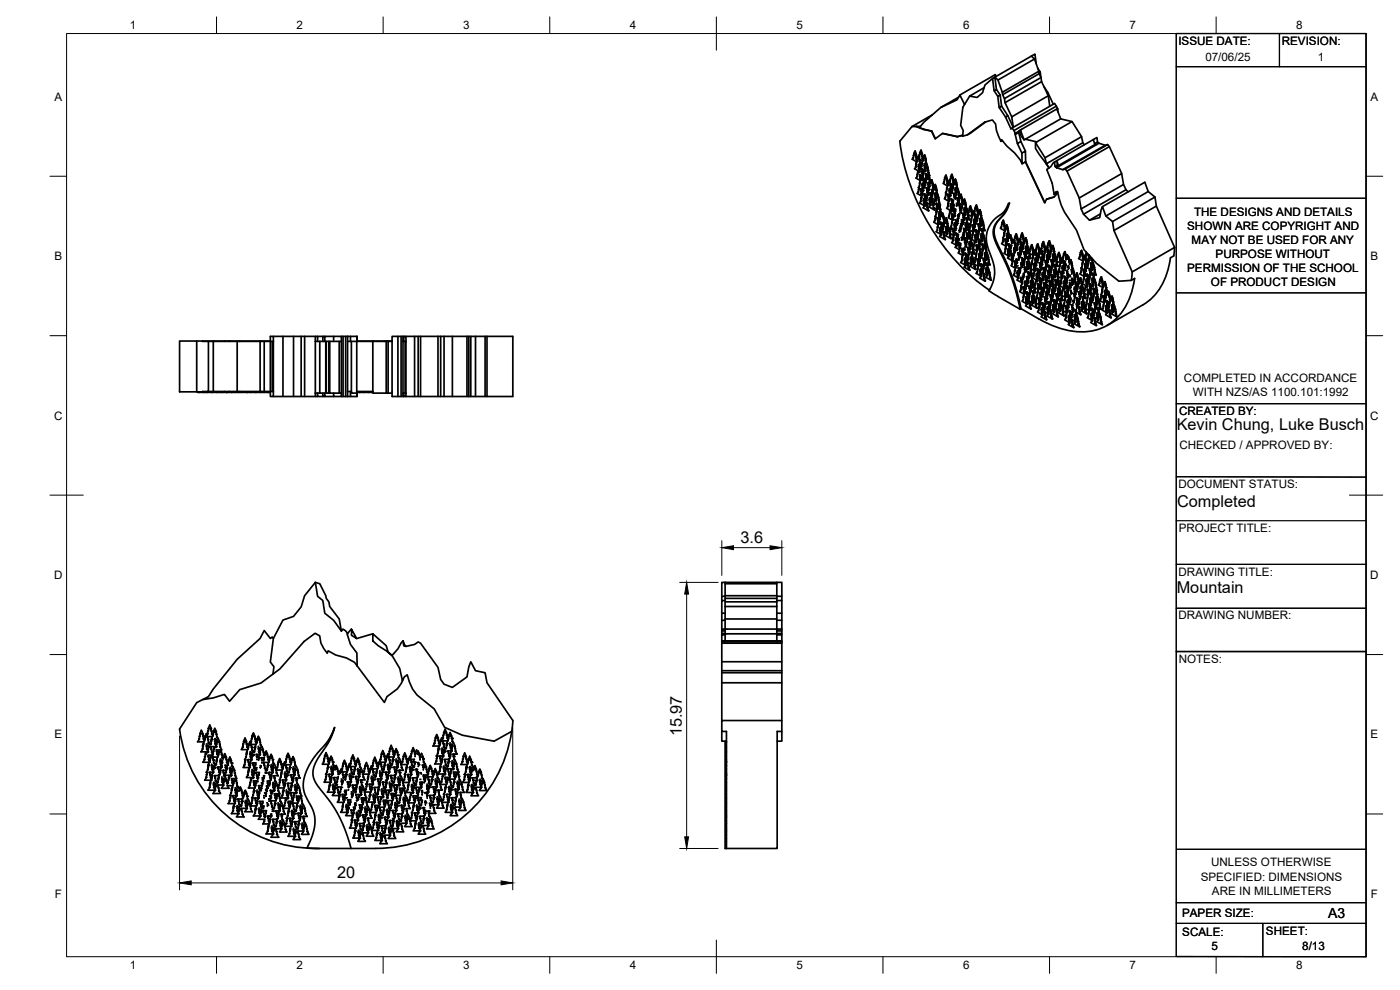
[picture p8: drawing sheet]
<svg xmlns="http://www.w3.org/2000/svg" width="420mm" height="297mm" viewBox="0 0 420 297" stroke-linecap="round" stroke-linejoin="round" font-family="sans-serif">
<defs><g id="words">
<g font-size="4.9">
<text x="353.1" y="129.1">Kevin Chung, Luke Busch</text>
<text x="353.3" y="152.2">Completed</text>
<text x="222.2" y="162.9">3.6</text>
<text x="353.1" y="177.8">Mountain</text>
<text x="204.6" y="220.9" transform="rotate(-90 204.6 220.9)">15.97</text>
<text x="101.2" y="263.4">20</text>
</g>
<text font-size="4.2" x="398.6" y="275.5">A3</text>
<g font-size="3.5">
<text x="39" y="8.8">1</text>
<text x="89" y="8.8">2</text>
<text x="139" y="8.8">3</text>
<text x="189" y="8.8">4</text>
<text x="239" y="8.8">5</text>
<text x="289" y="8.8">6</text>
<text x="339" y="8.8">7</text>
<text x="389" y="8.8">8</text>
<text x="353.7" y="13.6">ISSUE DATE:</text>
<text x="384.7" y="13.6">REVISION:</text>
<text x="361.7" y="18.2">07/06/25</text>
<text x="395.5" y="18.2">1</text>
<text x="16.3" y="30.2">A</text>
<text x="411.3" y="30.2">A</text>
<text x="358.4" y="64.7">THE DESIGNS AND DETAILS</text>
<text x="356.3" y="68.9">SHOWN ARE COPYRIGHT AND</text>
<text x="357.6" y="73.1">MAY NOT BE USED FOR ANY</text>
<text x="364.8" y="77.4">PURPOSE WITHOUT</text>
<text x="16.3" y="78">B</text>
<text x="356.3" y="81.6">PERMISSION OF THE SCHOOL</text>
<text x="411.3" y="78">B</text>
<text x="363.4" y="85.8">OF PRODUCT DESIGN</text>
<text x="355.3" y="114.6">COMPLETED IN ACCORDANCE</text>
<text x="358" y="118.8">WITH NZS/AS 1100.101:1992</text>
<text x="16.2" y="125.9">C</text>
<text x="353.9" y="124.6">CREATED BY:</text>
<text x="411.2" y="125.9">C</text>
<text x="353.9" y="134.7">CHECKED / APPROVED BY:</text>
<text x="353.7" y="146.4">DOCUMENT STATUS:</text>
<text x="353.8" y="159.8">PROJECT TITLE:</text>
<text x="16.2" y="173.7">D</text>
<text x="353.7" y="172.7">DRAWING TITLE:</text>
<text x="411.2" y="173.7">D</text>
<text x="353.7" y="185.9">DRAWING NUMBER:</text>
<text x="353.8" y="198.9">NOTES:</text>
<text x="16.3" y="221.6">E</text>
<text x="411.3" y="221.6">E</text>
<text x="363.5" y="260">UNLESS OTHERWISE</text>
<text x="16.4" y="269.4">F</text>
<text x="360.3" y="264.2">SPECIFIED: DIMENSIONS</text>
<text x="363.7" y="268.4">ARE IN MILLIMETERS</text>
<text x="411.4" y="269.4">F</text>
<text x="354.8" y="275.2">PAPER SIZE:</text>
<text x="354.8" y="280.8">SCALE:</text>
<text x="379.9" y="280.6">SHEET:</text>
<text x="363.6" y="284.9">5</text>
<text x="390.8" y="285">8/13</text>
<text x="39" y="290.8">1</text>
<text x="89" y="290.8">2</text>
<text x="139" y="290.8">3</text>
<text x="189" y="290.8">4</text>
<text x="239" y="290.8">5</text>
<text x="289" y="290.8">6</text>
<text x="339" y="290.8">7</text>
<text x="389" y="290.8">8</text>
</g>
</g></defs>
<!-- layer: Visible -->
<g fill="none" stroke="#000" stroke-width=".51">
<path d="M309.5 16.8l1.1-.6 .4 2.9M309.5 16.8l1 .9 1.9 5.6 .2 1.2 2 4.2 .4 3.2M309.5 16.8l-10.9 6.3 .9 .9M310.5 17.7l-11 6.3 1.3 3.7M274.9 38l2.3 .8M277.3 38.8l2.3 .6M279.6 39.3l1.1 2.3M279.8 34.5l-6.1 3.5M287.7 29.2l-5.4 3M289.6 31.1l-.2 .1-1.3-2.7-.9 1.5-4.9 2.2-5 4.4-1.1 1.3h-1.2M289.6 31l-.2 .2M295.3 26.3l-4.3 2.5"/>
<path d="M297.9 23.5l-2.3 2-.7 2.3-1.7 1.4-2.2-.4-2 3.4-.7 5.4 .8 1.6-.2 1.7 1.4-.4 1-.6 4.5-3.3M299 22.9l-.3-.5-10.6 6.1M299 26.8l-.4-3.7-.7 .4 .4 3.7M300.2 28.5l-1.2-1.7-.7 .4 1.1 1.7M300.6 31.8l-.4-3.3-.8 .4 .5 3.4M302.5 34.7l-1.9-2.9-.7 .5 1.9 2.8M305.8 39.4l-.1 .3M306.2 39v1.5l1.2 1.5 .3-.2M306.2 39.1l-1.5 .9M311.4 20.5l.8 1.1M311.8 21.4l-11 6.3 .1 .7M311.8 21.8l.4-.2 .2 1.6"/>
<path d="M311.9 22.1l-11 6.3 .6 1.2M312.4 23.3l-10.9 6.3 .1 1.2M312.6 24.5l-11 6.3 2 4.3M313.3 25.9l1.2 1.9M314.2 27.9l.3-.1 1.6 3.5M314.6 28.7l-11 6.4 .5 3.1-1.6-3.5-.7 .4 1.6 3.6 .3-.3 1 1.6M317 31.8l-12.7 7.4M317.2 32.8l.2-.1-.9-1.6-12.8 7.3M317.3 33.1l.3 .6M317.4 32.7v.3M318.3 35.7l-10.6 6.1M321.7 36.5l-10.6 6.1"/>
<path d="M274.6 45.4l-.4 .7h.3l-.4 .5 .2 .1-.3 .6h.2l-.5 .5 1.4 .8-.2-.9 .4 .2-.3-.7M274.9 46.5l.2 .6M275 46.8h.1M274.9 46.5l-.2-1.2 .3 1.1-.3-.1 .2 .6M274.9 46.9l.2 .2M275 49.2h.1M275 46.8l-.1 .1M275.1 47.1l-.3-.1 .4 1M275.1 48.5v.1M275.2 48.1l.1 .1M275.6 49.6l.6 .4-.2 .4h.2l-.4 1 .3 .2-.4-1 .2 .1zM275.6 49.9l.3 1"/>
<path d="M275.6 46.8l-.3 .7 .2 .1-.3 .5h.2l-.6 1.1 .2 .1-.2 .2h.2l-.3 .6 .2 .1-.4 .4 1.1 .7-.5 1.6h.2l-.4 .5 1.3 .8-.3-1.9 .7 .4-.2 .5h.2l-.5 1.4M275.7 56.4h.1M275.7 56.4l.2 .1-.3 .4h.2l-.3 .6 .2 .1-.4 .4 1.3 .8-.4-2.2 .2 .2M275.8 49.7v.3l-.2-.1M275.8 47l.1 .2M275.9 51.7h.1M275.9 51.4h-.1M275.9 50.9l.1 .2M275.9 47.9l.2 .4M276 51.3v.1M276 48.4l.2 .1zM276 47.9l-.1-.2 1 .6"/>
<path d="M276 48.3v.1M276.1 54.6l-.2 .6h.2l-.4 1.2M276.1 52.6h.1M276.1 54.6h.1M276.1 47.8l-.4-.1 .4 .6M276.1 48.6h.1M276.1 48.3h-.1M276.1 48.6l.1 .7M276.1 52.4v.2M276.2 52.5v.3M276.2 48.5h.1M276.2 49.3l.3 .5"/>
<path d="M276.2 54.2h.1M276.3 52.8l.1 1.1M276.4 45.1l-.4 .7 .2 .1-.3 .5h.2l-.3 .9-.2-.5 .2 .2M276.4 56.8v.4M276.4 56.8h.1M276.4 56.8l.6 .3M276.4 50.5l1 .5-.4 1.6zM276.4 57.2l.1 .2M276.5 59.5h.1M276.5 49.9l.1 .1M276.5 57.1l-.1 .1M276.6 57.4v.8"/>
<path d="M276.6 50.7l.4 1.7M276.7 58.2v.1M276.7 46.6l-.2-.6 .3 .2-.3-1.1 .4 1.7M276.7 46.7l.1 .2M276.7 58.4l.1 .1M276.7 58.6h.1M276.8 53h.1M276.8 55.6h-.1M276.8 50.7l-.1 .1M276.8 46.6l-.1 .1M276.9 52.9h.1M276.9 55.4l.1 1"/>
<path d="M276.9 48.3l-.3 .6 .2 .4-.3 .6h.2l-.2 .2-.5-.9 .2 .1-.3-.9 .3 .1M276.9 48.3h.1M276.9 46.8l-.3-.1 .3 1-.1-.8M276.9 46.8l-.1 .1M277 57.1l.1 .1-.5 .5 .4 .2-.7 1.6 .2 .3-.3 .6h.2l-.4 .5 1.5 .8M277 57.1l-.3-1.8 .6 .3-.2 .4 .3 .1-.4 .5h.2v.6M277 56.4l.1 .3M277 52.7h.1M277.1 47.9l-.4-.4 .2 .8M277.1 57h.1M277.1 57.1h-.1l.2 .1M277.2 53.5v.4"/>
<path d="M277.2 54.3l.1 .7M277.3 55l.2 .3M277.4 49.4l.6 .3-.2 .4 .2 .1-.3 .5h.1l-.2 .5 .3 .1-.5-1 .3 .2zM277.4 46.6l-.5 1.7M277.4 49.1h.1M277.5 58.2v.4M277.5 55.3l.2 .4M277.5 58.2l.9 .4M277.5 58.2l-.2-.1 .3 .8M277.5 58.6l.1 .3M277.5 58.2h.1M277.5 49.5l.1 .2h-.2l.2 .8"/>
<path d="M277.6 56.2h.1M277.6 51.1v.1M277.6 58.6h-.1M277.6 58.9l.1 .7M277.6 51.3h.1M277.6 50.5l.1 .1M277.7 48.2l.3 .1v.8zM277.7 51.1h-.1M277.7 50.7l.1 .1M277.7 59.6l.2 .3M277.7 51l.1 .1M277.8 48.1l-.3-.7 .4 .2-.4-1.1 .5 1.8"/>
<path d="M277.8 48.9l.3 .6zM277.8 60l.2 .1M277.9 48v.3M277.9 52.1l.1 .4M277.9 54.6h.1M277.9 52.6l-.2-.6 .7 .4-.4 1.6M277.9 52.2l-.1 .1M277.9 52.6l.1 .7M278 54l-.4 1.8-.6-1.7 .3 .1-.1-.3 .1 .3M278 52.5l-.3-.1 .3 1.6-1.1-.7 .2 .7M278 53.9v.1M278 52.5l-.1 .1"/>
<path d="M278.1 53.3v.1M278.2 53.5v.1M278.2 56.5v.4M278.2 56.5l-.2-.1 .5 2-.1 .2-.2-.2 .1 .3M278.2 56.9h.1M278.2 56.5l.5 .3M278.3 56.9v.3M278.4 50.5l.3 1.5M278.4 57.1l.1 .9M278.5 50.5l-.3-1.2 .4 1.2-.4-.2 .6 1.6-.3-.1 .4 .9M278.5 55l.6 .4-.2 .4 .2 .1-.4 .5-.1-.4 .2 .1zM278.5 55.3l.3 1"/>
<path d="M278.5 58.1l.1 .1M278.7 55.1v.3l-.2-.1M278.7 51.9l.3 .8-.3-.1 .2 .7M278.7 56.8v-.4l.3 .6-.1-.2M278.7 56.8l.1 .2-.4 .5 .4 .1-.7 1.6 .2 .3-.3 .9-.6-1.7 .3 .1M278.8 52.7l.2 .6-.4-.2 .3 .6M278.8 53.3l.3 .6M278.9 56.7l-.1 .1M278.9 53.7l.1 .3M278.9 56.8h-.2l.2 .1M278.9 56.8v.1M278.9 59.9v.1"/>
<path d="M279 53.7h-.1M279 59.8l.1 1M279.1 57.8l.8 .5-.2 .4 .2 .1-.5 .4zM279.1 53.9l-.3-.1 .3 .9-.1-.7M279.1 53.9l-.1 .1M279.2 57.9l.3 .7M279.3 58.4h.1M279.4 58.6h.1M279.4 58.6l.1 .5M279.4 58.3h-.1M279.5 54l-.3 1.1-.3-.5 .4 .4M279.6 59.3l.1 .4"/>
<path d="M279.6 59.7l-.3-.5 1.3 .7-.5 1.6 .2 .1-.2 .2-.2-.5 .3 .4M279.7 57l.2 .6-.3-.2 .2 .4 .3-.6M279.8 57.8l.1 .2zM279.9 55.1l.2 .6M279.9 55.1l-.2-1.2 .3 1.2-.4-.2 .4 .6M280 58.2h.1M280 57.8h.1M280 55.8l.2 .7-.3-.2 .2 .9M280 55.5v.3M280 55.5h-.1M280.1 57.2h.1M280.1 55.7l-.3-.1 .4 1"/>
<path d="M280.1 55.7l-.1 .1M280.1 57.2l-.5-.3 .3 .8M280.1 56.7h.2l-.2 .5M280.2 56.7l.1 .1M280.6 58.3l.6 .3-.2 .4h.2l-.3 .5 .1 .1-.2 .4 .3 .2-.5-1 .3 .1zM280.6 58.5v.1M280.6 58.5l.3 1M280.6 58h.1M280.6 55.4l-.4 .7 .3 .1-.4 .5M280.7 58.3l.1 .3-.2-.1M280.9 56.5l.3 1.5M280.9 60h-.1"/>
<path d="M280.9 59.5l.1 .2M280.9 59.9l.1 .1M281 56.5l-.3-1.1 .4 1.1-.4-.2 .4 .6M281.1 57.2l.2 .7-.3-.1 .3 .5M281.1 56.9v.3M281.1 56.9h-.1M281.2 57.1l-.1 .1M281.2 57.9l.1 .4M281.6 59.4l.3 1.4M281.7 59.4l-.3-1.2 .4 1.1-.4-.2 .6 1.7-.3-.2 .4 1M282.8 40.1l4.5 .9M283.8 52.6l.4 1.1z"/>
<path d="M283.8 52.6l-.3 .7 .2 .1-.3 .5h.1l-.2 .6 .2 .1-.5 .4 1.4 .8M284.1 53.7l.3 .6M284.2 54.2h.1M284.2 53.7l-.3-.2 .3 .7M284.3 54.1v.3M284.4 54.3l-.3-.1 .3 1-.1-.8M284.4 54.3l-.1 .1M284.5 55.3l-.3-.3 .2 .8M284.5 55.3v.2M284.5 58.4l-.1-.2 .2 .8M284.5 58.4l.6 .3M284.6 58.8h.1"/>
<path d="M284.7 59l.1 .9M284.7 58.7l-.1 .1M284.8 59h-.1M284.9 60v.1M284.9 54.6h.1M284.9 54.1l.2 .1M284.9 57.2h-.1M285 57l.2 1.1M285.1 54.3v.1M285.1 58.7l.2-.1zM285.1 58.7l-.3 .6 .3 .2-.6 1.6 .1 .3-.3 .6h.2l-.4 .5 1.1 .6-.4 1.7h.2l-.5 .5 1.4 .8-.3-1.9 .7 .4-.4 1.5M285.2 58.2l.1 .1"/>
<path d="M285.2 55.1l.1 .4M285.2 58.6h.1M285.2 55.6l.3 .2zM285.3 58.7v.1M285.3 55.1l-.3-.2 .3 .6M285.3 57.9h.1M285.3 57.9l.1-.7-.6-.3 .3 1.8M285.3 57.9l-.2 .3h.2v.6M285.3 55.8l.3 1.1M285.3 55.5l-.1 .1M285.4 59.7l.8 .4-.2 .4h.2l-.5 .4zM285.6 59.8v.4"/>
<path d="M285.6 52.4l.4 1.1M285.6 56.9l.2 .4M285.7 57.8v.1zM285.9 53.5l.3 .6M286 53.9l-.4-1.5-.6 1.9h.2l-.2 .2-.1-.4-.4 .7h.3l-.7 1.6 .1 .4-.1 .6-.4 .5 .4 .2-.4 .4h.2l-.3 .6 .2 .1-.4 .4 1.4 .8-.3-1.5 .3 .1-.3-.7M286 53.9h.1M286.1 53.8v.4M286.2 54.1l-.3-.1 .3 .9-.1-.7M286.2 54.1l-.1 .1M286.2 55l-.2-.3 .2 .8-1-.5v.2M286.3 58.6l.1 .3zM286.3 55.1v.1"/>
<path d="M286.3 58.1l.1 .3M286.3 58.1l-.2-.1 .2 .5M286.3 58.5h.1M286.3 58.1l.6 .3M286.4 59.3h.1M286.7 59.5h.1M286.7 53.8l.3 1.1M286.7 56.9h-.1M286.7 59.1l.2 .1-.1 .2zM286.7 59.7h.1M286.8 56.7l.2 1.2M286.8 59.2l.1 .1"/>
<path d="M286.9 58.4l-.3-1.8 .6 .4-.2 .4h.3l-.4 .5h.2v.6M286.9 58.4l.1 .2-.4 .4-.3-.5h.3l.1 .4M287 55.4l.2 .1M287 55.4l.2 .9-.2-.2 .7 1.7-.2-.3 .5 1.7-.3-.2 .3 .4 .3-1.1 .3 1.6M287 54.9l.2 .6M287 57.9v.2M287 58.3h.1M287 55.3l-.3-1.5-.4 .7 .3 .1-.7 1.6 .1 .3-.3 .9-.5-1.7 .3 .1M287 55.3l.1 .3M287 58.4h-.1l.2 .1M287.1 55.3h-.1M287.1 55.6l.1 .7"/>
<path d="M287.2 55.5l-.1 .1M287.3 56.3l.1 .3M287.4 59.5v.4M287.4 59.5l.5 .3-.2 .7-.1-.5-.1 .2M287.4 59.5l-.2-.1 .2 .6M287.4 56.7l.3 1.1M287.4 41l1.5-.4-1.6 .4-4.5-.9-2.2 1.6-1-2.3-2.4-.6-2.3-.8h-1.2l-3.6 4.4a66 66 0 0 0 26.8 44.7M287.5 59.9l-.1 .1M287.7 57.7l.3 1.3M288 59.1v.2M288.3 58.3l.3 1.2M288.6 59.4l.3 .7"/>
<path d="M288.6 59.9h.1M288.8 59.8v.3M289.4 59.8l.5 1.7M290.3 40.5l5.2-3.8 2.3-.7 1 1.2 .2 1.9 1.4 3.3M300.8 42.2l-.4 .2 .2-.5 1.6 2 2.3 2 1.7 2 .5 1.3M304.7 40v.3M306.4 42.4l-.7-2.7-1 .7 .6 2.7M307.4 42l-1.2-3 11-6.3 1.1 3 3.4 .8 2.9 4.5 .4 1.8 .4 .7M307.7 41.8l3.4 .8M307.7 48.6l5.8 12.3 .6-1.1 2.2-.7 1.1-1.4M307.7 48.6l5.9 12.2M307.7 45.3l-1.3-2.9-1.1 .7 1.4 2.8"/>
<path d="M307.8 48.5l-.1-3.2-1 .6v3.3l1-.6M310.8 42.8v1.7l4 5.9-.8-1.3 11-6.3M311.1 42.6l-.3 .2 2.8 4.5M316.3 59.1l-2.2 .7M316.4 58.4l.3-.8 .7-.1 1.1 4.1 .9 2 3.7 5.5 2.2 5.8 3.8 4.1 6.7 5.4 3.7-.3 1-.5M316.5 48.6l-1.1 1.4-1.2 .9 1.6 4.1 .6 3.4 1-.6M316.6 49.9l.8-.4 .4 .4-.7 .4zM317.1 50.3l1.8 .6 .8-.2 .5 .6 3.7 8.1 .6 3.3 .7 1.6 1.8 1.8 3.1-.8 .3-2.3 .5-1 1 2.8 2 1.7 .4 2.7 5.5 12.4M317.4 49.5l-.2-1.3-.7 .4 .1 1.3M324.6 41l-11 6.3 .4 1.8M328.1 41.9l1.1-.6 .2 1.3M328.1 41.9l.7 1.7"/>
<path d="M328.1 41.9l-10.9 6.3 .4 1.5M328.5 43.1l.9-.5 .4 .4-1 .6M328.6 43.4l-11 6.3 .2 .2 11-6.3M329.8 43l1.9 .6 .7-.2 .5 .6 3.7 8.1 .6 3.3 .7 1.5 .7 .7M331.7 43.6l-12.8 7.3M332.4 43.4l-12.7 7.3M332.9 44l-12.7 7.3M336.6 52.1l-12.7 7.3M337.2 55.4l-12.7 7.3M337.9 56.9l-12.7 7.4M344.6 57.5l-12.7 7.3M346.6 59.1l-12.7 7.4"/>
<path d="M277.1 60.2h.1M277.3 60l.1 1.2M277.5 61.2v.1M277.6 60.9l-.2 .3 .2 .6-.3-.1 .2 .2-.5 .4 1.7 1-.5-2.3M277.6 60.9l.1-.6-.6-.4 .2 1.8M277.6 60.9h.1M278 60.1l.1 .2M278.2 61.1l-.1-.2 1.1 .5M278.3 60.9l-.4-.1 .8 2.5M279.1 60.8l.1 .1M279.2 60.9l.1 .1 .1 .6-.3-.2 .2 .2-.5 .5 1.6 .9-.2-.8M279.2 60.9l.3-.5h-.2l.2-.4-.6-.3 .2 1.7"/>
<path d="M279.2 60.9l.1 .2M279.3 61.3v.1M279.9 60.8l.3 .6M280 60.8l-.3-1.2 .4 1.2-.4-.2 .4 .8M280.7 65h.1M280.7 65l.2 .1-.3 .4 .2 .1-.3 .6h.2l-.5 .5 1.4 .7-.4-2.1 .2 .1M280.8 60v.1M280.9 60.3h.1M281 61.2l.3 1.4-.1 .2-1.2-.6 .4 .8M281 61.2h.1M281.1 61v.1M281.1 61.1l-.2-.2 .7 .4-.2 .5h.2l-.7 1.7 .2 .3-.4 1.2"/>
<path d="M281.1 63.5h.1M281.1 61.1v.3M281.2 61.4v.8M281.3 62.2v.1M281.3 62.3l.1 .2M281.4 65.3v.5M281.4 65.4l.5 .3M281.4 67.8l-.1 .6h.2l-.3 .6 .2 .1-.5 .4 1.5 .7M281.4 65.8h.1M281.4 67.8h.1M281.5 68.1h.1M281.5 65.7v.3"/>
<path d="M281.6 66l.1 .9M281.7 67l.1 .1M281.7 64.2h.1M281.9 64l.1 1.1M281.9 60.8l.3 .7h-.3l.4 2.1-.2-.2 .5 1.1 .2-.5 .4 1.5M281.9 65.7l-.2-1.8 .6 .3-.2 .5h.2l-.3 .5h.2v.6l-.3-.1h.2M281.9 65.7l.1 .2-.4 .4 .4 .2-.6 1.3M282 61.5l.1 .7M282 62.2l.3 .6M282 65.2l.1 .1M282.1 65.6h-.1M282.1 68.8h.1"/>
<path d="M282.2 62.5l-.1 .1M282.2 62.9l.5 1.4M282.2 68.6l.1 1.1M282.3 62.8h.1M282.3 69.6l.1 .2M282.4 69.8l.1 .2M282.4 66.8l.2 .3M282.4 70.2l.1 .1M282.4 66.8h.1M282.4 66.8l-.1-.1 .2 .5M282.5 66.8l.9 .4M282.5 67.2h.1"/>
<path d="M282.5 64.8l.1 .1zM282.6 67.5l.3 1M282.7 64.8h.1M282.8 68.6l.3 .3M282.8 64l.6 1.7M283.1 69.6l.3 .7-.3-.1 .6 1.6-1.7-.9 .4-.4-.1-.2 .3 .1-.1-.6h-.1l.3-.5h-.2l.2-.4-.6-.4 .2 1.8M283.2 69.7l-.1-.2 1.1 .5M283.2 65.5h.1M283.3 69.6l-.4-.2 .7 2.5M283.3 67.8h.1M283.3 65.5v.3M283.3 67.1l.1 .1"/>
<path d="M283.4 65.7l-.3-.1 .3 1-.1-.8M283.4 65.7l-.1 .1M283.4 66.6l-.2-.3 .3 .7-.1 .2-.3-.2 .2 .3M283.4 67.2h.1M283.4 66.5l.1 .1M283.5 66.7v.1M283.8 68.3l.6 .3-.2 .4 .3 .1-.4 .5h.2l.1 .6-.3-.2zM283.9 65.4l.3 1.2M283.9 68.5l-.1 .1M284 68.4l.2 1.1M284.1 70l.1 .2-.4 .5 1.6 .9-.3-1.6M284.2 66.5l.3 .6"/>
<path d="M284.2 69.6l.1 .1M284.2 69.9l.1 .1M284.2 67l-.3-1.6-.4 .8h.3l-.4 .5h.2l-.5 1.1 .2 .4-.3 .8-.5-1 .2 .2-.3-.9 .3 .1-.1-.2 .1 .2M284.4 66.9h.1M284.4 66.9v.3M284.5 67.1l-.3-.1 .3 1-.1-.8M284.5 67.1l-.1 .1M284.5 68l-.2-.2 .3 .5M284.5 68l.1 .3M284.6 61.1h.1M284.9 60.2h.1M284.9 69.4l.2 .4"/>
<path d="M285.2 61.5l.6 .4-.2 .4h.3l-.4 1 .2 .1-.4-1 .3 .2zM285.4 61.6l.1 .2h-.3l.3 .9M285.5 63.3h.1M285.5 63.5h.1M285.6 63.2l-.1 .1M285.6 62.8v.1M285.6 63.2v.1M285.6 61l.7 .3-.2 .7zM285.7 64.4h.1M285.7 60.1l.1 .3M285.7 60.5l.1 .3M285.7 64.3v.1"/>
<path d="M285.8 66.7h.1M285.8 64.4v.3M285.9 66.1l-.3 .6 .1 .3-.1 .7-.4 .4 .4 .3-.4 .4h.2l-.3 .6h.2l-.3 .4-.3-.6 .4 .1-.5-1 .3 1.1M285.9 66.1h.1M285.9 64.6l.1 .9M285.9 61.1l.1 .4M286 61.5l.2 .2M286 65.6v.1M286 68.6l.1 .5M286.1 68.7h.1M286.1 68.7l-.2-.2 .3 .8-.2-.2 .3 1.6-1.4-.8 .5 1.7M286.1 62.4l.8 .4-.2 .5 .1 .1-.4 .4z"/>
<path d="M286.1 69.1h.1M286.1 68.6l.5 .3M286.2 61.7v.2M286.2 71.3v.1M286.2 69v.3M286.3 70.7h.1M286.3 69.2v1M286.4 70.2v.2M286.4 67.4l-.1 .1M286.4 62.6l.2 1.1M286.5 64.7h.1M286.5 67.3l.3 1.3"/>
<path d="M286.6 68.9l-.3-1.7 .6 .3-.2 .4 .3 .1-.4 .5h.2l.1 .6-.1-.2M286.6 68.9h.2zM286.6 68.9l.1 .2-.4 .5 .3 .2-.6 1.5 .1 .4-.2 .6h.1l-.4 .5 1.5 .7M286.6 64l-.3-.1 .2 .4 .2-.3-.2-.1 .1 .3M286.6 64h.1M286.7 65.9l.7 .5-.3 .6 .1 .6zM286.7 68.8v.1M286.8 72.1h-.1M286.9 66.1l.3 1.1M286.9 71.9l.1 1.1M287 73.6l-.3-1.8 .6 .3-.2 .4 .3 .1-.4 .5h.2v.6l-.2-.1 .1 .1-.4 .5 1.3 .8-.2 .4h.2l-.4 .5 1.3 .8-.2-1.6 .2 .2-.4-.8 .8 .4M287 61.3l.2 .3z"/>
<path d="M287.1 70v.5M287.1 73.1v.1M287.1 73.4v.1M287.1 61.6v.2zM287.1 71.3l.7 .3-.2 .7zM287.2 61.6h-.1M287.2 61.4h.1M287.2 70.4l.1 .3M287.2 70.7l.1 .4M287.3 65.6l.3 .2-.1 .3zM287.3 67.4h.1M287.3 60l.1 .4z"/>
<path d="M287.3 70.7l-.3-.1 .3 .6 .4-.4h-.2l.2-.4-.8-.5 .3 .8M287.3 70.7h-.1M287.4 60.8h.1M287.4 71.4l.1 .4M287.5 65.8v.1M287.5 71.8l.2 .2M287.5 65l.1 .2zM287.5 60.2v-.3l.3 .3M287.5 66.3h.1M287.5 65.9l.1 .1M287.6 60.5h.1M287.6 72.7l.8 .4-.2 .5h.1l-.3 .5z"/>
<path d="M287.6 64.5l.1 .5M287.7 65.4v.2zM287.7 72v.2M287.7 64.1l.2 .4-.2 .6-.3-.7 .4 .2 .2-.4zM287.8 60.2v.2M287.8 72.9l.3 1.1M287.8 69.1h.1M287.9 69.6h.1M287.9 61.1l.2 1.3M287.9 64.5l-.1 .1M287.9 72.8l-.1 .1M287.9 61.6h.1"/>
<path d="M287.9 64.2l.1 .1M288 68.5l.4 .3-.2 .4zM288 61l-.1 .2M288 61.5l-.1 .1M288.2 63.7h.1M288.1 74.3l-.3-.1 .3 .4 .1-.3-.2-.1 .1 .3M288.1 63.2h.1M288.1 74.3h.1M288.2 62.6l.1 .3M288.3 69.4h.1M288.2 62.3l-.1 .3M288.2 68.6v.1"/>
<path d="M288.3 67.7l.2 .1-.2 .4zM288.3 68.8v.1M288.3 62.9l.2 .1M288.4 67l.3 .3-.1 .2zM288.4 68.2l.2 .1-.1 .1zM288.4 63.8v.1zM288.4 67.8l.1 .1M288.5 63.1v.1M288.5 68.2v.1M288.5 65.9l.7 .2-.3 .7 .1 .5zM288.5 67.2l.1 .2M288.5 71.6l.2 .2z"/>
<path d="M288.5 71.3h.1M288.6 72v.1M288.6 71.9v.2M288.6 71.9h.1M288.7 66v.6M288.7 71.8l-.1 .1M288.7 67.7h.1M288.7 74.6l.1 .4M288.7 71.6l.1 .1M288.8 77.1l-.2 .5h.2l-.3 .6 .2 .1-.4 .4 1.5 .8M288.8 75h.1M288.8 77.1h.1"/>
<path d="M288.8 66.6l.1 .3M288.9 60.1l-.3-.1 .3 .9-.1-.8M288.9 60.1h-.1M288.9 75v.3M288.9 70.5h.1M288.9 66.9l.1 .1M288.9 71h.1M288.9 61.3h.1M288.9 76.7l-.1 .4M289 76.7h.1M289 75.2v.8M289 64.1v.4"/>
<path d="M289 76v.1M289 61.2l-.3-.5 .2 .8-1.2-.6 .4 1.7-.1-.2 .4 .9 .3-.8-.2-.3 .9-2.4 .3 1.5M289 64.1l-.2-.1 .3 .7M289 64.5h.1M289 64.1l.6 .3M289.1 69.9l.3 .2-.1 .3zM289.1 67.1v.1M289.1 76.2v.1M289.1 64.7l.2 .9M289.1 64.4v.3M289.2 66.1l-.1 .1M289.3 70.7h.1"/>
<path d="M289.2 64.7l-.2-.1 .2 1.5M289.2 70l.1 .3M289.3 74.9l.1 .2-.4 .5 .3 .1-.3 1M289.3 70h-.1M289.4 70.6h.1M289.3 68.7l.2 .5M289.3 65.6l.1 .2M289.4 62.9h-.1M289.4 71.4l.2 1.3M289.4 77.8l.6 .3-.2 .4h.3l-.4 .5 .2 .1v.6l-.2-.2zM289.4 68.7h-.1M289.4 75h.1"/>
<path d="M289.4 74.5l.1 .1M289.4 74.8v.1M289.5 78l-.1 .1M289.5 74.9h-.2l.1 .1M289.5 74.5l-.3-.1 .1 .5M289.5 74.5v.5M289.5 62.7l.1 1M289.5 71.3v.1M289.5 69.3h-.3l.3 .4 .2-.3-.2-.1 .2-.5-.5-.3 .3 1.1M289.5 71.8h-.1M289.5 71.4h-.1M289.6 64.4l-.3-1.8 .6 .3-.2 .4 .3 .1-.4 .5h.2v.6"/>
<path d="M289.6 64.4h.2zM289.6 64.4l.1 .1-.4 .5 .3 .2-.4 .9M289.6 77.9l.1 1M289.6 75.9l.2 .6zM289.6 63.7v.1M289.7 74h.1M289.6 61.4l.4 1.3zM289.7 63.9v.1M289.7 72.8l.1 .4M289.7 67.2l.6 .4-.4 1.4 .3 .1-.4-.9 .3 .1zM289.7 78.9l.1 .1M289.8 61.2h.1"/>
<path d="M289.7 72.6l-.1 .2M289.7 64.3h.1M289.7 67.5l.3 1M289.8 64.4v.1M289.8 79v.2M289.8 79.4v.1M289.8 76l.9 .4M289.8 73.2l.2 .1M289.8 61.2l.1 .3M289.9 67.3v.2h-.2M289.9 74v.2zM289.9 69h.1"/>
<path d="M289.9 76.7h.1M289.9 61.5l-.1 .1M289.9 76.7l.5 1.4M290 69.1h.1M290 73.4v.1M290 68.9l-.1 .1M290 65.5l.2 .4M290 68.5l.1 .2M290.1 68.9v.1M290.1 65.5h.1M290.1 62.6l.3 1.2zM290.1 65.5l-.2-.1 .2 .5"/>
<path d="M290.1 65.9h.1M290.2 70l.2 .3M290.3 70.4l.1 .9M290.3 70.1l-.1 .1M290.3 66.1l-.3-.1 .3 .9-.1-.7M290.3 66.1l-.1 .1M290.3 66.1l-.1-.2v.3M290.3 66.9l.1 .5-.3-.7 .2 .2M290.4 70.3l-.3-.1 .3 1.4-.4 .8 .2 .1-.2 .2 .2 .1-.3 .8-.4-.9 .1 .1-.4-1.6 1.2 .6 .4-1h-.3l.2-.5-.6-.4 .2 .5M290.4 70.3l-.1 .1M290.4 63.7l.1 .4M290.4 71.6h.1"/>
<path d="M290.5 78.9l.2 .6-.3-.1 .7 1.7-1.8-.9 .5-.5-.1-.2M290.5 74.9l.2 .1v.8zM290.5 71.3v.1M290.5 74.3l.1 .4M290.5 78.9l-.1-.2 1.1 .5M290.5 74.8h.1M290.5 74.3l.7 .3M290.5 74.3l-.2-.1 .2 .6M290.6 74.3l-.1 .1M290.6 64.4l-.3-.2 .7 1.7-.9-.4M290.6 78.8l-.3-.1 .6 1.5-.4-.1 .5 1M290.6 77.1h.1"/>
<path d="M290.7 76.4h.1M290.7 76.4l-.3 .7 .2 .3-.3 .6h.2l-.2 .2-.5-1.7 .2 .2-.1-.3 .1 .3M290.7 76.4l-.2-.1 .1 .2M290.7 75l-.1-.3v.3M290.8 68.3l.1 .4M290.8 75.9l-.2-.3 .2 .6M290.9 76.2l-.2 .2M290.9 73.2h-.1M290.9 75.9v.2M290.9 73.2l.2 .9M290.9 72.6h.1M291 69l.4 1.5-.4-.1 .2 .8-.2-.3 .3 .9"/>
<path d="M291 73l.1 .2h-.2M291.1 74.7h.2M291.1 74.7l-.2-.9 .3 .2-.4-1.1 .6 .3-.2 .4 .3 .1-.4 .5h.2v.6l-.1-.1M291.1 74.7v.2l-.3 .4 .3 .2-.4 .9M291.1 70.5l.1 .7M291.2 71.1l.2 .7M291.2 61.9l.3 1.1M291.2 74.2v.1M291.2 74.6h.1M291.2 74.5v.1M291.2 77.2h.1M291.2 77.8h.1"/>
<path d="M291.3 74.7v.1M291.3 71.8l.3 1.1M291.3 71.5l-.1 .1M291.4 77.6l.1 1.1M291.4 71.8l-.3-.1 .3 .9-.2-.2 .4 .5M291.4 71.8h-.1M291.4 71.7l1.2 .7-.3 .4 .3 .1-.5 1.1h.2l-.4 .5-.2-.7 .3 .2-.4-1.1 .3 1.1M291.4 79.3l-.2-1.8 .6 .3-.2 .4 .2 .1-.3 .5h.2v.6l-.3-.1 .2 .1-.5 .5 1.7 .9-.6-1.7 .3 .2M291.5 62.9l.2 .7M291.5 76.3l.3 .1v.8zM291.5 63.4h.1M291.5 63.4l-.3-1.5-.4 .7h.3l-.4 .5h.2l-.3 .6 .2 .1-.4 .4-.2-.7 .2 .3"/>
<path d="M291.5 75.8l.2 .3M291.5 78.8l.1 .1M291.6 79.1v.2M291.6 75.8h.1M291.6 75.8l-.2-.1 .2 .5M291.6 76.2h.1M291.6 63.3v.3M291.7 64.4l-.2-.2 .3 .6-.1 .2-1.2-.7 .2 .8-.3-.1 .5 1M291.7 63.6l-.2-.1 .2 .9-.1-.8M291.7 63.6h-.1M291.8 64.4l.1 .3M291.8 76.4l-.1-.3v.3"/>
<path d="M291.8 77.2l-.2-.2 .4 .5M291.8 77.2l.2 .3M291.9 67.6v.4M291.9 74l.1 .3M291.9 68h.1M292 67.9l.1 .3M292 68.2l.1 .8M292.1 74.7l-.3-.2 .3 .9M292.1 68.2l-.3-.1 .3 1.5-1.4-.7 .6 1.7M292.1 68.2h-.1M292.1 69l.1 .1M292.2 75.4l.2 .8-.8-.4"/>
<path d="M292.2 69.4v.1M292.2 69.2l.1 .1M292.2 63.8h.1M292.2 63.3l.3 .3M292.2 66.4h.1M292.3 78.6l.1 .4M292.4 66.2l.1 1.2M292.4 67.9l-.2-1.8 .6 .3-.2 .5h.2l-.3 .5h.2v.6M292.4 67.9h.2zM292.4 67.9l-.7-.4 .3 .7M292.4 67.9l.1 .2-.4 .4 .4 .2-.7 1.6 .2 .3-.3 .6 .2 .1-.5 .4M292.5 67.4l.1 .1"/>
<path d="M292.5 64.4l.2 .4M292.6 70.7l.6 .4-.2 .4h.2l-.4 1 .3 .2-.5-1 .3 .1zM292.6 64.8h.1M292.6 67.8h-.1M292.6 71l.3 1M292.6 64.8l.2 .2zM292.6 67.9l.1 .1M292.7 64.3l-.4-.1 .4 .6M292.7 64.8h.1M292.7 65.1l.3 1M292.7 64.8h-.1M292.7 70.8l.1 .3-.2-.1"/>
<path d="M292.8 72.5h.1M292.9 72.8h.1M292.9 72.5h-.1M292.9 69l.1 .4M292.9 72l.1 .2M292.9 72.4l.1 .1M292.9 66.2l.3 .3M293 69h.1M293 69l.9 .4M293 69l-.2-.1 .3 .8M293 69.4l.2 .2M293 61.6l.3 1.1"/>
<path d="M293 73.7h.1M293.1 67v.2zM293.1 69.7l.4 1.2M293.1 69.4h-.1M293.1 73.5l.1 .4M293.1 73.9l-.2-.5 .7 .4-.4 1.5M293.1 73.9l.1 .8M293.1 73.6h-.1M293.2 69.6l-.1 .1M293.2 75.3l-.3 .7v.2l.2 .1-.3 .6h.2l-.4 .5 .3 .2-.4 1 .2 .1-.4 .4-.2-.7 .3 .2-.4-1.1 .3 1.1M293.2 75.3l-1.2-.7 .2 .8-.2-.1 .4 .9M293.2 73.9l-.2-.2 .2 1.6"/>
<path d="M293.2 73.9h-.1M293.3 62.7l.2 .6M293.3 74.7l.1 .3M293.3 63.1h.1M293.3 63.1l-.3-1.5-.4 .7h.3l-.4 .6h.2l-.3 .6h.2l-.2 .2-.2-.4-.3 .7h.2l-.7 1.7v.3h.2l-.3 .6h.2l-.4 .5 .3 .2-.4 1.1h.2l-.4 .4-.2-.7 .3 .2-.5-1 .4 1.1M293.4 77.8l.1 .4M293.4 77.8h-.2l.3 .4M293.4 77.8v.1M293.4 71.6l.9 .5-.2 .5h.3l-.5 1.1zM293.4 77.9h.1M293.4 78.3h.1M293.4 78.3l.2 .2"/>
<path d="M293.4 65.4h.1M293.4 77.9l.5 .3M293.4 63.1v.3M293.5 63.3l-.3-.1 .3 .9-.1-.7M293.5 63.3l-.1 .1M293.5 78.2l.1 .3M293.5 71l.1 .1M293.6 64.2l-.3-.3 .2 .9-1-.6 .1 .2M293.6 79.9l-1.2-.7 .2 .8-.3-.1 .5 .9M293.6 79.9h.1M293.6 78.5l-.3-.1 .3 .9-.1-.8M293.6 64.3l.1 .1"/>
<path d="M293.6 67.3l.3 .6M293.7 79.4l-.3-.3 .3 .6-.4 .9 .2 .3-.3 .6h.2l-.5 .5 1.4 .8-.2-.9 .3 .3M293.7 67.3l-.2-.1 .3 .8M293.7 67.3l.5 .3M293.7 67.3h.1M293.7 79.4l.1 .2M293.8 76.1h.1M293.8 76.7h-.1M293.8 71.8l.2 1.7M293.8 67.7h-.1M293.8 68l.2 .8M293.8 69.4h.1"/>
<path d="M293.9 74h.1M293.9 76.5l.2 1.3M293.9 67.9l-.3-.1 .4 1.4-.1 .2-.2-.1 .1 .2M293.9 69.4l-.3 .6 .2 .4-.3 .8-.6-1.7 .3 .1M293.9 67.9l-.1 .1M293.9 78.2l-.2-1.8 .6 .3-.2 .4 .2 .1-.3 .5h.2v.6l-.1-.1M293.9 78.2h.2zM293.9 78.2l.1 .2-.4 .4 .4 .2-.4 .9M294 73.8h.1M294 69.2h.1M294 68.9l.1 .2M294 63l.4 1.1"/>
<path d="M294 66.1v.1M294 74.6l.3 .7M294.1 75.1h.1M294.1 78l-.1 .1M294.1 65.9l.2 1.2M294.2 74.6l-.1 .1M294.2 75.3l.5 1.5M294.2 67.6l-.2-1.7 .6 .3-.2 .4h.2l-.3 .5 .1 .1v.6M294.2 67.6l.1 .2-.4 .5 .4 .2-.4 .9M294.2 75l-.1 .1M294.3 75.3h-.1M294.3 64.1l.3 .7"/>
<path d="M294.3 67.1l.1 .2M294.3 70.5l.7 .3-.4 1.4 .3 .2-.5-1 .3 .2zM294.4 64.5l.2 1.1-.2-.2 .7 1.6-.3-.3 .5 1.7-.2-.2 .5 1M294.4 67.5l-.1 .1M294.4 64.5l-.4-1.5-.3 .7 .2 .1-.3 .5h.2l-.6 1.1 .2 .4-.3 .8-.5-1 .2 .2-.3-.9 .3 .1M294.4 70.7l-.1 .1M294.4 70.8l.4 1.1M294.4 67.7l-.2-.1 .2 .1M294.4 79.3l.1 .4M294.4 79.3h.1M294.4 79.3l-.1-.1 .2 .5M294.5 79.7l.2 .2z"/>
<path d="M294.5 79.3l.8 .3M294.5 64.8l.6 2.2M294.5 64.5l-.1 .1M294.5 70.6l.1 .2-.2-.1M294.6 77.3v.1zM294.6 79.7h-.1M294.6 72.2h.1M294.6 64.7v.1M294.6 72.4h.1M294.7 79.9l-.3-.1 .4 1.3-.3-.6 .3 .2-.2-.7M294.7 68.7l.3 .7M294.7 68.7l.1 .1"/>
<path d="M294.7 68.7l-.1-.1 .3 .8M294.9 69.1h.1M294.8 72.2h-.2M294.9 69.4l.1 .8M294.9 69.1l-.1 .1M294.9 73.2l.1 .4M294.9 73.6l-.2-.5 .7 .4-.2 .5h.2l-.7 1.7 .2 .1-.2 .2h.2l-.3 .9-.5-1 .2 .2-.3-.9 .3 .1M294.9 73.6l.2 .9M294.9 73.3l-.1 .1M295 69.4l-.3-.2 .3 1-.2-.2 .7 1.6-.3-.2 .4 .9-.2-.2 .5 2.3-.3-.2 .4 .6M295 69.4h-.1M295 70.2l.1 .3"/>
<path d="M295 73.6l-.3-.1 .3 1.5-1.2-.6 .4 .9M295 73.6h-.1M295 67l.7 2.2-1-.4M295.1 70.5l.4 1.1M295.1 74.6l.1 .1M295.1 74.8v.1M295.1 77.6l.3 .6M295.2 77.6l-.2-.1 .5 2-.1 .2-.2-.2 .1 .2M295.2 78h.1M295.2 77.6l.5 .3M295.2 77.6h.1M295.3 78.3h.1"/>
<path d="M295.3 78.3l.2 .8M295.3 77.9l-.1 .1M295.4 71.6l.5 2.2M295.5 79.5h.1M295.5 79.2l.1 .1M295.5 76.4h.1M295.7 76.2l.1 1.2M295.7 77.9l.1 .3-.4 .4 .4 .1-.7 1.6v.3h.2l-.3 .9-.2-.5 .2 .2M295.8 73.8l.1 .6M295.8 77.4l.1 .2M295.8 74.4l.3 .6M296 74.8h.1"/>
<path d="M295.9 74.8l.2 1-.2-.2 .7 1.7-.3-.3 .5 1.7-.2-.2 .5 1M295.9 77.8l-.1 .1M295.9 77.9h-.2l.3 .1M296 77.1h.1M296 77.1l-.2 .3 .2 .1-.1 .5M296 75.1h.1M296 75.1l.6 2.2M296 77.1l.1-.6-.6-.4 .2 1.8M296.2 79l.3 .6M296.2 79h.1M296.2 79l-.1-.1 .4 1.6-.2-.2 .7 1.6-.3-.3 .5 1.7-.2-.2 .4 1-1.6-.9 .4-.5h-.2l.2-.4-.4-1.6 .7 .4-.3 .4h.3l-.4 .5 .2 .1 .1 .6-.2-.2M296.2 79.4h.1"/>
<path d="M296.4 79.7h.1M296.4 79.7l.1 .8M296.4 79.4h-.1M296.5 77.2l.7 2.2-1-.4M301 66.1l-.3 .7 .2 .1-.3 .5h.2l-.3 .6h.2l-.5 .5 1.4 .8-.2-.8 .3 .3M301 66.1l.4 1.1zM301.3 67.2l.3 .6M301.5 67.6h.1M301.4 67.7h.1M301.4 67.2l-.3-.2 .3 .6M301.5 69.9v.1M301.5 67.6v.3"/>
<path d="M301.6 67.8l-.3-.1 .3 1-.1-.8M301.6 67.8l-.1 .1M301.7 68.8l.1 .1M301.7 71.8l.3 .7M301.8 71.8h.1M301.8 71.9l-.2-.2 .3 .8M301.8 72.3h.1M301.8 71.8l.5 .4M301.9 74.6h.1M301.9 72.5l.1 .8M301.9 72.2l-.1 .1M302 73.9h.1"/>
<path d="M302 73.9l-.4 .7 .2 .3-.3 .6h.3l-.5 .5 1.4 .8-.3-1.8 .6 .3-.2 .4 .3 .1-.4 .5M302 72.5h-.1M302 73.3v.1M302 73.7h.1M302.1 73.4v.2M302.1 67.5l.5 1.8M302.1 70.1h.1M302.1 70.7h-.1M302.2 70.5l.2 1.1M302.3 72.2l.2-.1zM302.3 72.2v.2l-.3 .4 .3 .2-.3 .9M302.4 71.7l.1 .1"/>
<path d="M302.4 72v.1M302.5 69.1l-.4-1.6-.4 .8h.3l-.4 .5h.2l-.5 1.1 .1 .1-.1 .2 .2 .1-.3 .6h.1l-.4 .5 .4 .2-.4 .4h.2l-.3 .6 .2 .1-.4 .4 1.4 .8-.3-1.5 .3 .1M302.5 69.1h.1M302.5 75.3h-.1M302.5 71.4h.1M302.5 71.4l-.2 .3h.2l.1 .6-.1-.1M302.5 69.3l.5 1.5M302.6 69l.1 .3M302.6 71.4v-.7l-.6-.3 .3 1.8M302.6 75.1l.1 1M302.6 69.3l-.2-.1 .3 .9-.2-.2 .5 1 .2-.4 .4 1.5M302.7 76.8l.1 .1-.4 .5 1.5 .9-.2 .9h.1l-.4 .5 1.4 .8-.3-1.6 .3 .1"/>
<path d="M302.7 61.1l-1.5 2.5-2.6 2.1-1.1 1.3-1.3 2.8-.2 1.2 .2 2.1 1.9 5.7 .4 2.8-.5 3.1-1.2 2.6 9.4 5.5 .3-.2 5.2 3M302.7 76.3h.2v.6l-.1-.2M302.7 76.1v.1M302.8 76.3v.1M302.8 73.3l.1 .3M302.8 76.7l.1 .1M302.8 73.7l.1 .2M302.9 71.3l.1 .1zM302.9 73.6l-.1 .1M302.9 73.9l.3 1M303 73.9h.1M303.1 71.2h.1"/>
<path d="M303.1 75.1h.1M303.2 70.5l.4 1.1M303.2 75.2l.3 .1-.2 .2zM303.4 75.3v.1M303.5 71.6l.2 .6M303.5 76.1l.2 1.5M303.5 73.5l.1 .2zM303.5 72l.2-.1zM303.5 72h.1M303.6 73.7l-1-.5 .3 .7M303.6 73.7l-.3 .9h.2l-.4 .4-.4-1.2 .3 .1M303.6 72.8l.1 .3z"/>
<path d="M303.6 76l-.3-.1 .5 1.6-.2-.1 .2 .5 .3-.4-.1-.1 .2-.8-.7-.6v.1M303.6 72.3l.2 .5M303.7 72l-.1 .3M303.7 72.2l-.1 .1M303.8 77.6l.1 .2M303.8 78l.3 .1-.1 .2zM303.8 72.7l.2 .1M304 78.1v.1M304.2 74.5h.1M304.2 71.9l.2 .1M304.3 74.8l.4 .2-.3 .8zM304.3 76.5h.1"/>
<path d="M304.4 75.9h.1M304.4 74.9v.3M304.4 75.8h.1M304.4 72.1l.1 .1M304.4 75.2l.1 .1M304.5 75.4l.1 .1M304.5 78.4l.2 .4M304.6 78.4h.1M304.6 78.4l.6 .3M304.6 78.8h.1M304.6 78.4l-.2-.1 .3 .8M304.6 73l.1 .4"/>
<path d="M304.6 73.4l.2 .2zM304.6 73l-.1-.2 1 .6M304.6 74.3l.1 .2zM304.7 79.1l.2 .9M304.7 78.8h.1M304.7 72.9l-.3-.1 .3 .6M304.7 78.8l.1 .2M304.7 73.7h.1M304.7 78.8h-.1M304.7 73.4h-.1M304.7 73.7l.2 .5M304.8 79l-.1 .1"/>
<path d="M304.9 74.6h.1M304.9 74.1l.3 .6M304.9 70.2l.5 1.1-.4-.2 .3 .6M305 75l.1 .2zM305.1 78.7l.3 .2-.1-.6-.1-.1 .2-.3-.4-.3 .2 1.3-.4 .5 .3 .2-.6 1.5 .1 .1-.1 .2 .2 .1-.3 .5 .2 .1-.5 .5 1.4 .7-.3-1.7 .6 .3-.2 .4 .3 .1M305.1 77.7l.1 .5M305.2 75h.1M305.2 78.2l.1 .2M305.2 78.7h.1M305.2 71.3l.3 .6M305.2 78.6v.1M305.3 71.3l-.4-1.1-.3 .7 .2 .1-.3 .5h.2l-.3 .6h.2l-.2 .2-.2-.4-.3 1.1-.1-.3-.1 .2-.2-.8 .2 .1"/>
<path d="M305.4 78.8l-.1 .1M305.4 71.7v.3M305.4 79.7h.1M305.5 72.8l-.2-.2 .2 .8M305.5 71.9l-.3-.1 .3 1-.1-.8M305.5 71.9l-.1 .1M305.5 72.7l.1 .2M305.6 72.9v.2M305.6 75.9l.2 .4M305.7 76.4h.1M305.7 77.2l.1 .3zM305.8 76.6l-.2-.2 .3 .9"/>
<path d="M305.8 78h.1M305.8 76.6l.1 .6M305.9 76.5l-.2-.1 .1 .2M306 71.7l-.4 .7h.3l-.7 1.6 .2 .4-.3 .4-.6-1.3 .3 .1M306 72.1v.1M306 77.1l.1 .2 .1-.2M306.1 77l-.2 .3M306.1 74.6l.1 .2h-.3l.4 .9M306.1 77l.1 .2M306.2 71.8v.2M306.2 76.2l-.2-.8 .3 .2-.4-1.1 .6 .3-.2 .4 .3 .1-.4 .5h.2l.1 .6-.1-.1M306.2 76.2l.1 .2-.4 .5 .3 .2"/>
<path d="M306.2 76.2l.1 .1M306.3 76.2l-.8-.4 .2 .6M306.3 75.8l.1 .1M306.3 72.7l.2 .4M306.3 76.2h.1M306.3 76.1v.1M306.3 73.2l.3 .2zM306.3 72.8v-.2l1 .5M306.3 73.2h.1M306.4 76.2l-.1 .1M306.4 72.7l-.3-.2 .4 .6M306.4 76.4h.1"/>
<path d="M306.5 73.4l.4 1.3M306.5 73.1l-.2 .1M306.6 79.3v.3l-.2-.5 .5 .3-.3 .8M306.6 79.7l-.2-.3 .2 .8M306.7 79.7v.2M306.7 77.4l.1 .3M306.7 77.4h.1M306.7 70l-.6 2.1-.1-.4 .2 .1M306.7 77.4l-.2-.1 .2 .5M306.7 77.8l.2 .2zM306.7 77.4l1 .4M306.7 78.6l.2 .3z"/>
<path d="M306.7 77.8h.1M306.9 75.5h.1M306.8 78l.2 .6M306.9 74.7v.2M306.9 78l-.3-.1 .3 .9M307 71l.3 .7M307.1 71.1l-.3-1.2 .4 1.1-.4-.2 .4 .9M307.1 78.5l-.2 .3M307.2 73.8h.1M307.2 79.3v.3zM307.3 73.1l-.5 1.9-.5-1.8 .3 .2M307.3 73.1h.1"/>
<path d="M307.3 72.5l-.2-.2 .2 .8M307.3 71.7l-.3-.1 .3 .9-.1-.8M307.3 71.7h-.1M307.3 72.5v.1M307.3 79.3h.1M307.4 72.7v.1M307.4 75.7l.3 .6M307.6 76l-.2 .1M307.6 76.4h.1M307.6 76.4l.1 .8M307.7 77.3l.1 .1M307.8 71.4l-.5 1.7"/>
<path d="M307.8 74.5h-.1M307.9 74.3l.2 1.4M308 76l-.3-1.8 .6 .4-.2 .4h.3l-.4 .5h.2v.6M308 76h.2zM308 76l.1 .2-.4 .4 .3 .2-.7 1.6 .2 .3-.2 .5-.2-.7 .3 .5M308 76l-.8-.4 .5 1.9-.1 .3-.2-.2 .1 .2M308.1 72.5l.2 1.4-.1-.7M308.1 78.8l.6 .4-.2 .4h.3l-.4 1 .2 .2-.4-1 .3 .1zM308.1 79.1l.3 1M308.1 75.9h.1M308.1 72.5l-.2-1.2 .3 1.1-.3-.2 .3 .6M308.1 73.7l.3 .7z"/>
<path d="M308.2 76v.1M308.2 72.9v.3M308.2 72.9h-.1M308.3 78.9l.1 .3-.3-.1M308.3 73.1l-.1 .1M308.5 77.1l.1 .4M308.5 77.1h.1M308.5 77.1l-.2-.1 .2 .5M308.5 77.5h.1M308.5 78.3l.3 .7zM308.7 77.7l-.3-.1 .3 .9-.1-.7M308.7 77.7l-.1 .1"/>
<path d="M308.7 77.7l-.1-.2v.3M309 76l-.2-.2 .6 1.7-.9-.4M309.6 73.5l-.4 .7h.3l-.4 .5 .2 .1-.3 .6h.2l-.4 .4-.2-.7 .3 .2-.4-1.1 .4 1.5M309.9 74.6l.3 .6M309.9 74.6l-.2-1.2 .3 1.1-.3-.2 .2 .7M310 74.9v.4M310 77.3h.1M310.1 76.7l-.3 .6 .2 .3-.1 .6-.4 .5 .3 .2-.3 .4 .2 .1-.3 .6h.2l-.4 .4-.3-.7 .4 .2-.4-1 .4 1.4M310.1 76.7h.1M310.2 76.6l-1.3-.7 .3 .8-.4-.1 .5 1M310.2 75.2l-.3-.1 .3 .9-.2-.7M310.2 75.2l-.2 .1"/>
<path d="M310.2 76.1l-.2-.3 .1 .9M310.3 76.2v.1M310.3 79.2v.4M310.3 79.6h.1M310.4 79.6l.1 .2M310.4 79.9l.1 .7M310.5 79.8l-.3-.1 .3 1.6-1.4-.8 .6 1.7M310.5 79.8l-.1 .1M310.6 74.9l-.4 1.8M310.6 78h.1M310.8 77.8l.1 1.2M310.8 75.1l.1 .2"/>
<path d="M310.9 79.5l-.3-1.8 .6 .4-.2 .4h.3l-.4 .5h.2v.7l-.1-.2M310.9 79.5l-.8-.4 .3 .8M310.9 79.5l.1 .2-.5 .4 .4 .2-.7 1.6 .2 .3-.3 .6 .2 .1-.4 .4M311 79v.2M311 79.4h.1M311 76.4l.2 .2zM311 76.4h.1M311 79.5h-.1h.1M311.1 75.9l-.4-.1 .4 .6M311.1 76.4l-.2-.6 1 .6M311.1 76.4h.1M311.1 76.7l.3 1.1"/>
<path d="M311.1 76.7h.1M311.1 76.4h-.1M311.4 73.2l-.6 2.2-.2-.5 .2 .1M311.4 77.8l.2 .3M311.4 78.6h.1M311.7 74.3l.2 .6M311.7 74.3l-.2-1.1 .3 1.1-.3-.2 .3 .9M311.8 77v.1M311.9 76.4l-.3 .6v.3l.2 .1-.3 .8-.6-1.7 .3 .1M311.9 74.9l-.2-.1 .2 .9-.1-.7M311.9 74.9l-.1 .1M312 75.8l-.3-.2 .2 .8"/>
<path d="M312 75.9l.1 .1M312.1 78.9l.2 .7M312.1 78.9l-.2-.1 .3 .8M312.1 78.9l.5 .4M312.1 78.9v.1M312.2 79.3l-.1 .1M312.2 79.6l.2 .9M312.3 79.6l-.3-.2 .4 1.4-.1 .2-.2-.1 .1 .2M312.3 79.6h-.1M312.4 74.6l-.5 1.8M312.4 77.2h.1M312.4 77.8h.1"/>
<path d="M312.5 77.6l.2 1.1M312.6 79.3l-.2-1.8 .6 .3-.2 .4 .2 .1-.3 .5h.2v.5M312.6 79.3l.2-.1zM312.6 79.3l.1 .1-.4 .5 .4 .2-.4 .9M312.7 75.2l.2 .5-.4-.2 .3 .7-.1-.5M312.7 78.8l.1 .1M312.8 76.2h.1M312.8 79.1l-.1 .1M312.8 79.3h.1M312.9 79.3h-.1M312.9 76.1v.3M313 76.4v.8"/>
<path d="M313 77.2l.3 .3M313.1 72.5l-.4 .8h.3l-.4 .5h.2l-.3 .8M313.3 78h.1M313.4 73.6l.2 .7M313.4 73.7l-.2-1.2 .3 1.1-.3-.2 .3 .6M313.4 74.1l.1 .2M313.6 74.3l-.2-.1 .2 .9-.1-.8M313.6 74.3h-.1M313.7 75.2l-.3-.3 .3 .6M313.7 78.8l.3 .1v.8zM313.7 75.5l-.1 .2-1-.6 .2 .7M313.7 75.3l.1 .1"/>
<path d="M313.8 78.3l.1 .3M313.8 78.3h.1M313.8 78.3l-.2-.1 .2 .5M313.8 78.7h.1M313.8 78.3l.6 .2M314 78.9l-.1-.3v.4M314.1 79.8l-.3-.3 .3 .6M314.1 76.8l.6 .4-.2 .4h.2l-.3 .5h.2v.6l-.3-.1-.1-.8 .3 .1zM314.1 79.9l.1 .1M314.1 77.1l.3 .9M314.1 74l-.3 .7h.2l-.3 .5 .2 .1-.6 1.1 .2 .1-.2 .2h.2l-.3 .6h.2l-.3 .3-.3-1.4M314.2 76.9l.1 .2h-.2"/>
<path d="M314.3 74.1l-.2-.1 .2 .4 .2-.2h-.2M314.3 78.6l.1 .3-.4 .3 .4 .2-.5 1.2-.3-.5 .4 .2 .1-.2M314.3 74.2l.1 .1M314.4 78.1l.1 .1M314.4 78.5l.1 .1M314.4 75.1l.2 .3M314.5 78.5h-.1M314.5 75.5l.2 .2zM314.5 75.1l-.1-.2 1 .6 .1-.2-.3-.7 .4 .5M314.5 75.5h.1M314.6 78.7h-.1M314.6 75l-.4-.1 .4 .5"/>
<path d="M314.6 75.4h.1M314.6 75.8l.4 1.2M314.6 75.4l-.1 .1M314.7 75.7l-.3-.1 .3 .9-.2-.2 .5 1 .3-1.1M314.8 79.7l.1 .4M314.8 79.7h.1M314.8 79.7l-.1-.1 .2 .5M314.9 79.7l.8 .4M314.9 79.7h.1M314.9 72.3l-.6 1.9M314.9 77.7l.1 .2zM315 77l.1 .2"/>
<path d="M315.2 73.8l.1 .3M315.2 73.8l-.3-.6 .4 .1-.3-1.1 .4 1.8M315.3 76.1h.1M315.3 73.8h-.1M315.4 74l-.3-.1 .3 .9-.1-.7M315.4 74l-.1 .1M315.6 78v.4M315.6 78l-.2-.1 .5 2-.1 .2-.2-.1 .1 .2M315.6 78l.5 .3M315.6 78h.1M315.7 78.4h-.1M315.7 78.4v.3"/>
<path d="M315.8 78.6l.1 1M315.9 79.6l.1 .1M315.9 79.9h.1M315.9 73.7l-.3 .7 .2 .1-.4 .5h.2l-.5 1.1 .2 .1M315.9 74.2h.1M315.9 76.8v.1M316 76.7l.1 1M316.1 78.3l-.2-1.8 .6 .4-.2 .4h.2l-.3 .5 .1 .1v.6M316.1 78.3l.1 .2-.4 .5 .3 .2-.6 1.5 .1 .1-.1 .2 .2 .1-.3 .8-.5-1 .2 .2-.3-.9 .3 .1M316.1 78.3h.2zM316.1 77.7l.1 .1M316.2 77.9l.1 .1"/>
<path d="M316.3 78.2l-.1 .1M316.3 75.2l-.3-.6 .4 .2-.4-1.1 .5 1.7M316.3 75.3l.1 .2M316.3 76.1l.3 .6zM316.3 78.3l.1 .1M316.4 75.2l-.1 .1M316.5 75.4l-.3-.1 .3 .9-.1-.7M316.5 75.4l-.1 .1M316.6 79.4h.1M316.6 79.4l-.2-.1 .2 .6M316.6 79.4l.1 .4M316.6 79.9h.1"/>
<path d="M316.6 79.4v.1M316.9 77.7l.2 .3M317.1 78.3l-.2-.1 .3 .9M317.2 79.1l.2 .8-.8-.5M317.7 75.8l-.3 .7 .2 .1-.3 .5h.2l-.3 .6h.2l-.4 .4-.3-.6 .4 .1-.5-1 .4 1.1M318 76.9l.3 .6M318.2 77.3h.1M318.1 76.9l-.3-1.2 .4 1.2-.4-.2 .3 .6M318.2 77.3v.3M318.3 77.5l-.3-.1 .3 .9-.1-.7M318.3 77.5l-.1 .1M318.4 78.5l-.3-.3 .3 .6-.1 .2-1.3-.7 .3 .8-.3-.2 .4 1"/>
<path d="M318.4 78.5l.1 .1M318.8 77.2l-.8 2.4 .1 .1-.1 .2 .2 .1-.3 .5 .1 .1-.4 .5 .4 .1-.4 .5h.2l-.3 .6h.2l-.3 .4-.3-.6 .4 .2-.5-1.1 .4 1.1M318.8 77.7v.1M319.1 78.3l.2 .4M319.2 78.8l-.3-.7 .9 .5-.4 .3 .5 .3-.3 1.3-.5-1.6 .3 .1M319.2 78.8l.2 .2zM319.2 78.8h.1M319.2 78.2v.2M319.2 79h.1M319.3 79l.2 1.1M319.5 75.6l-.3 .6 .2 .1-.4 .5h.2l-.3 .9-.1-.5 .2 .4M319.8 77.2l.3 .1-.2 .3z"/>
<path d="M319.8 76.6l.2 .4M319.9 76.7l-.3-1.2 .4 1.1-.4-.2 .3 .8 .4-.7 .2 .6M319.9 77.9h.1M320 79.4h.1M320 77.3v.2M320.2 76.5l.2 .7 .2-.2M320.3 77.4h.1M320.5 77.7h.1M320.5 79.8l.1 .3zM320.7 79.9h.1M320.8 78.6l.4 .1-.2 .3zM320.9 78l.2 .5"/>
<path d="M320.9 78.1l-.2-1.2 .3 1.1-.3-.2 .2 .7M321 79.3h.1M321 78.5h-.1M321 78.4l-.1 .1M321 78.7v.1M321 78.7l.1 .2M321.3 78l-.3 .6v-.1M321.6 79l.3 .7M321.8 79.4h.1M321.6 79.1l-.2-1.2 .4 1.1-.4-.2 .2 .7M321.8 79.4v.3M321.9 79.7l-.3-.1 .3 1.3-.2-.6 .3 .1-.2-.6"/>
<path d="M321.9 79.7l-.1 .1M324.5 75.2l-.3 .7h.2l-.3 .5 .1 .1-.2 .6h.1l-.4 .5 1.4 .7-.2-.8 .3 .3M324.8 76.2l.3 .7M324.9 76.7h.1M324.9 76.3l-.3-1.2 .4 1.1-.4-.1 .3 .6M325 76.7l.1 .2M325.1 78.3v.1M325.1 78.3l-.3 .7v.3h.2l-.5 1.2M325.1 76.9l-.3-.1 .3 .9-.1-.7M325.2 77.9v.1M325.6 76.6l-.5 1.8M325.6 79.1v.1"/>
<path d="M325.6 79.7h-.1M325.7 79.5l.1 1.1M325.8 76.8v.2M325.9 77.7l.1 .4M325.9 78.1h.1M325.9 78.1l.2 .2zM325.9 75.6h.1M326 77.7l-.3-.2 .3 .6M326 78.1h.1M326 77.6v.1M326 78.4l.5 1.2M326 78.1h-.1"/>
<path d="M326.1 75.8l-.4 1.3-.1-.5 .2 .2M326.5 79.7v.1M326.6 76.5l.3 .1v.9zM326.6 76.3v.1M326.7 76.4v.3M326.7 76.4v.1M326.9 77.5l-.2-.2 .3 .6-.1 .2-1-.6v.2M326.9 77.5v.1M327 77.6v.2M327.1 76.9l-.1 .2h.3l-.8 1.6 .2 .1-.2 .2 .2 .1-.3 .8-.5-.9 .2 .1-.2-.9 .2 .1M327.4 79.5h-.1M327.5 79.3l.1 1.1"/>
<path d="M327.5 77.3l.3 .8M327.7 77.5l.2 .6M327.9 78.1l-.3-.1 .3 .9-.1-.8M327.9 78.1h-.1M327.9 78.9l-.2-.2 .4 .5M327.9 78.9l.2 .3M330.2 64.2l-3.2 1.9M330.9 62l12.7-7.3 1 2.8 2 1.6 .4 2.7 5.5 12.4M347 61.8l-12.7 7.4M352.5 74.2l-12.7 7.4M352.5 74.2l-.2 2.6-1 .5a18.6 18.6 0 0 1-8.3 14.2l-10.7 6.2M293.5 80.6h.1"/>
<path d="M294.1 81.3l.2 .9-.2-.9M294.2 81.1v.3l-.1-.4 .6 .4-.2 .4h.2l-.3 .5h.2v.6l-.2-.2M294.3 82.8l.1 .2-.4 .4 1.6 1M294.4 82.3l.1 .2M294.4 82.7l.1 .1M295 81.2l.1 .2M295.1 82.6l.3 1zM295.1 82.1l.2 .7-.4-.9 .3 .3M295.2 83.4l.4 1zM295.3 82v.1M295.3 82.1l-.2-.1 1 .5M295.9 80.5h.1"/>
<path d="M295.9 81v.1M296 80.8l.2 1.2M296.2 82l.1 .2M296.2 82.4l.1 .1M296.5 80.4l.1 .4M296.6 80.8l.4 1.1M296.9 81.9l.3 1.4M297.2 83.3l.2 .8M304.9 80v.1M304.9 80.3h.1M305.3 81.9h-.1M305.4 81.7l.2 1.1"/>
<path d="M305.5 83.3l.1 .2-.4 .5 1.5 .9v.5l-.4 .3 .4 .2-.4 .5h.2l-.3 .6h.3l-.5 .5 1.4 .8-.3-1.6 .3 .1M305.6 80.4l.7 .3-.2 .5h.2l-.4 .5zM305.6 82.9v.1M305.6 83.2l.1 .1M305.6 82.9l.1 .6-.1-.2M305.7 82.6h.1M305.7 82.6l-.1 .3M305.7 80.5l.3 1.1M305.9 82.4h.1M305.9 82.4l-.2 .2M306 81.8l.1 .1zM306.1 81.5v.1"/>
<path d="M306.1 81.5l-.1 .1M306.2 81.8h.1M306.3 83.3l.3 .8zM306.4 83.3l.6 .4M306.4 80.2l.1 .1zM306.5 92.6l-1.4-5.5-1.2-3.7-1.6-4-3.4-7.3-.5-2.1v-1.3l.6-1.6 2.9-3.6 1.1-2.6-.3 .2-1.3 2.9-2.8 3.5-.5 1.4v1.3l.7 2.6 3.2 6.6 1.5 3.8 1.5 4.6 1.2 5M306.5 83.4h.1M306.6 80.2h.1M306.6 84.1l.1 .4M306.8 84.6v.1M307 83.7l-.3 .6 .1 .5-.4-.9 .2 .2M307 83.7h.1"/>
<path d="M307.1 83.1l-.3-.3 .2 .9M307.1 82.3l.1 .2zM307.1 83l.1 .2M307.1 83.2v.1M307.1 86.2l.3 .6M307.1 82l.3 .2-.1 .2zM307.2 86.2h.1M307.2 86.2l-.2-.1 .3 .8M307.2 86.2l.5 .3M307.2 83.2h.1M307.2 89l-.2 .9h.1l-.4 .5 1.4 .8-.3-1.8 .6 .3-.2 .4 .3 .1-.4 .5M307.2 83.2l-.2 .5"/>
<path d="M307.3 82.7h.1M307.3 88.9h.1M307.3 86.6h-.1M307.3 86.9l.1 .8M307.3 82.1v.1M307.4 88.3l-.3 .6 .1 .1M307.4 88.3h.1M307.4 86.8l-.1 .1M307.4 80.2l.1 .1M307.5 80.2l.1 .8M307.5 87.8v.1M307.5 84.5h.1"/>
<path d="M307.5 81.6l.1 .2zM307.5 85l-.1 .1M307.5 80.3l.2 .6-.3-.1 .3 .7 .2-.2M307.5 80.3l-.1-.2 .7 .4-.2 .4 .2 .1-.3 .4M307.6 84.8l.2 1.2M307.6 80.2h.1M307.7 81l.1 .3M307.7 86.5l-.3-1.7 .6 .3-.2 .4h.3l-.4 .5 .2 .1 .1 .6-.1-.2M307.7 86.5h.2zM307.7 86.5l.1 .2-.4 .5 .3 .2-.3 .9M307.8 86l.1 .2M307.8 81.5l.1 .1z"/>
<path d="M307.8 86.4v.1M307.9 89.6l-.1 .1M308 89.5l.1 1.1M308.1 83l.2 .9zM308.1 84.5l-.2-.2 .4 .9 .2-.2h-.1M308.1 84.4l.3 .5M308.1 90.7h.2v.6l-.1-.2M308.1 84.4l-.1-.1 .5 .3M308.2 87.6l.1 .4M308.2 90.7l.1 .1M308.2 91l.1 .1M308.2 87.6l-.2-.1 .2 .6"/>
<path d="M308.2 87.7h.1M308.2 87.7l.9 .3M308.2 88.1h.1M308.3 83.1l.5 .3M308.3 85.6l.1 .2zM308.3 80.6h.1M308.3 88.3l.5 1.2M308.4 80.8h.1M308.4 85v.1M308.5 80.5l-.2 .1M308.5 80.1v.2M308.5 80.5v.1"/>
<path d="M308.5 84.3l-.4-.6 .4 .9M308.6 84.4h.1M308.6 81.6l.2 .4M308.7 81.7l-.1 .1M308.7 82l.1 .9M308.8 83.4l.1-.2-.4-1.7 .7 .4-.4 1.5M308.8 83.4l-.4 1.6M308.8 89.6v.2M308.8 81.9v.1M308.9 86.5l.3 .1v.8zM308.9 82.9v.2M308.9 85.9l.2 .4"/>
<path d="M308.9 86.4h.1M309 90.4l.1 1.5M309.1 88h.1M309.1 88l-.3 .7 .2 .3-.3 .6h.2l-.2 .3-.6-1.8 .3 .2-.1-.3 .1 .3M309.1 88l-.2-.1 .1 .2M309.2 86.6l-.1-.3v.3M309.2 91.9l.2 .8M309.2 87.5l-.2-.3 .1 .8M309.2 87.6l.1 .1M309.3 84.8l.3 .9M309.3 82.2h.1M309.3 84.2h.1"/>
<path d="M309.3 84.8h-.1M309.4 80.6l.4 1.5-.4-.1 .2 .8-.2-.3 .3 .9M309.4 84.6l.1 .2h-.2M309.5 86.3l-.2-.9 .3 .2-.4-1.1 .6 .3-.2 .4 .3 .1-.4 .5h.2v.6l-.1-.1M309.5 86.3l.1 .1-.4 .5 .3 .2-.3 .9M309.5 82.1l.1 .7M309.6 86.2l-.9-.4 .2 .6M309.6 86.2l-.1 .1M309.6 82.7l.2 .7M309.6 85.8v.1M309.6 86.2h.1M309.6 83.2h.1"/>
<path d="M309.6 89.4h.1M309.7 86.4h.1M309.7 83.4l.3 1.1M309.7 83.1l-.1 .1M309.8 89.2l.1 1.1M309.8 83.4l-.2-.1 .2 .9-.2-.2 .4 .5M309.8 83.4h-.1M309.9 83.3l1.1 .7-.3 .5h.3l-.5 1.1 .2 .1-.4 .4-.2-.7 .4 .2-.5-1.1 .3 1.1M309.9 87.9l.3 .1v.8zM310 90.8l.1 .2-.2-.6 .4-.5h-.3l.2-.4-.6-.4 .3 1.8-1.2-.6 .4 1.6-.2-.2 .5 1-1.6-.9 .4-.5-.1-.1M310 87.4l.1 .3M310 90.4v.1"/>
<path d="M310 90.8v.1M310 87.4l-.2-.1 .2 .5M310 87.4h.1M310 87.8h.1M310 88.6l.3 .6zM310.2 88l-.1-.3v.4M310.3 85.6l.1 .4M310.5 86.3l-.2-.2 .6 1.7-.9-.4M310.6 80.6v.1M310.6 80.8l.1 .1M310.7 90.2l.1 .4M310.9 90.9l.3 1.6"/>
<path d="M311 82.3l.6 .4-.2 .4h.2l-.4 1 .3 .2-.5-1 .3 .1zM311 82.6l.2 .9M311 82.6v.1M311.1 82.5l.1 .2-.2-.1M311.2 84.1h.1M311.3 84.3h.1M311.3 83.5v.1M311.3 80.6l.3 .6M311.3 83.6l.1 .2M311.4 84.1h-.2M311.5 81.3l.4 1.2M311.5 85.1l.2 .4"/>
<path d="M311.6 85.5l-.3-.5 .7 .4-.3 1.5M311.6 85.2l-.2 .1M311.6 85.5l.1 .9M311.6 81.2l-.1 .1M311.6 86.9l-.3 .7v.3h.2l-.3 .6h.2l-.4 .5 .3 .2-.3 .4h.2l-.3 .6 .2 .1-.4 .4-.2-.7 .3 .2-.4-1.1 .3 1.2M311.6 86.9l-1.2-.7 .3 .8-.4-.1 .5 .9M311.6 86.9h.1M311.7 85.5l-.3-.1 .2 1.5M311.7 85.5h-.1M311.7 86.7h.1M311.8 86.5v.1M311.8 89.5l.2 .6"/>
<path d="M311.8 83.3l1 .4-.3 .5 .3 .1-.4 1zM311.8 89.9h.1M311.9 82.6l.1 .1M311.9 90.2l.2 .8M311.9 89.8l-.1 .1M312 91.5l-.3 .7 .2 .3-.3 .6h.2l-.4 .5 1.3 .8-.2-1.8 .6 .4-.2 .4h.2l-.3 .5 .2 .7-.3-.2h.2M312 91.5h.1M312 90.1l-.3-.1 .3 1.5-1.4-.8 .6 1.8-1.7-1 .5-.4-.1-.2M312 90.1l-.1 .1M312 83.5l.3 1.4M312.1 91.1l.1 .1M312.1 88.3h.1"/>
<path d="M312.2 83.4l-.1 .1M312.2 81.6v.1M312.3 81h.1M312.3 81l-1.1-.5 .3 .8M312.3 85.6h.1M312.3 88.1l.1 1.1M312.3 81l-.3 .6 .2 .4-.3 .6h.2l-.2 .2-.6-1.7 .3 .1M312.3 84.9l.1 .2M312.4 89.8l-.8-.4 .3 .8M312.4 89.8l.1 .1-.5 .5 .4 .2-.4 .9M312.4 85.4h.1M312.4 80.5l.1 .2"/>
<path d="M312.5 89.3v.1M312.5 89.7h.1M312.5 86.7l-.2-.7 1.1 .7 .1-.2-.4-1.7 .7 .4-.2 .4 .2 .1-.7 1.6 .2 .3-.3 .9-.5-1 .2 .2-.3-.9 .3 .1-.1-.3 .1 .3M312.5 88.7l.2-.3-.6-.4 .3 1.8M312.5 86.7h.1M312.5 88.7v.1M312.5 88.8h.3l-.2 .2M312.5 92.3v.1M312.5 92.9h.1M312.6 86.2v.4M312.6 89h.1M312.6 89l-.2 .3h.2v.6l-.2-.1h.1"/>
<path d="M312.6 87l.4 1.2M312.7 92.7v1.1M312.8 82.1l.6 .3-.2 .4 .2 .1-.4 1 .3 .1-.5-1 .3 .2zM312.8 93.8v.1M312.8 90.9l.2 .4M312.8 93.9l.1 .2M312.9 90.9l-.2-.1 .2 .5M312.9 90.9h.1M312.9 91.3h.1M312.9 82.2l.1 .2h-.2l.4 1.1M312.9 80.2l1 .6-.3 1.1h.2l-.3 .3zM313 88.9v.2z"/>
<path d="M313 83.8v.1M313 91.6l.1 .7M313 84h.1M313.1 88.2v.2M313.1 83.8h-.1M313.1 80.4l.1 .4M313.1 92.3l.3 .5M313.1 83.7l.1 .1M313.2 80.8l.1 .2M313.3 80.7l-.1 .1M313.3 84.8l.1 .4M313.3 84.9l-.1 .1"/>
<path d="M313.3 85.3h.1M313.3 85.3l.1 .7M313.4 81v.8l.2 .3M313.4 92.9l.1 .1M313.5 86v.1M313.5 86.5h.1M313.5 93.7l.3 1.5M313.5 86.2l.1 .1M313.6 89.2v.4M313.6 89.6h.1M313.7 82.6l.8 .5-.4 1.5zM313.7 93.7l-.1 .1"/>
<path d="M313.7 89.6v.3M313.8 91.3h.1M313.8 91.3l-.1 .1M313.8 91.3l-.3 .6 .2 .4-.3 .5 .2 .1-.2 .2-.6-1.7 .3 .1-.1-.2 .1 .2M313.8 82.7l.3 1.7M313.8 89.8l.1 .9M313.8 95.2l.2 .8M313.8 80.2l.1 .3M313.9 84.5l.3 .2-.1 .2zM313.9 90.8l.1 .1M313.9 88v.1M314 87.8l.2 1.1"/>
<path d="M314.1 89.5l-.2-1.8 .6 .4-.2 .4h.2l-.3 .5 .2 .1-.1 .4M314.1 89.5h.2zM314.1 89.5l.1 .2-.4 .5 .4 .1-.4 1M314.1 89.5l-.7-.4 .3 .8-.2-.2 .3 1.6-.9-.4M314.1 84.7l.1 .1M314.2 88.9v.1M314.2 85.5l.2 .5-.4-.2 .4 .6M314.2 89l.1 .2M314.2 86l.2 .4M314.3 89.4l-.1 .1M314.3 92.7h.1M314.4 86.4l-.1 .1"/>
<path d="M314.4 86.4v.3M314.4 92.5l.2 1.1M314.5 81.4l.6 .4-.4 1.4 .3 .2-.5-1 .3 .1zM314.5 90.5l.9 .6-.3 1.1h.2l-.3 .3-.3-.6 .2 .2zM314.5 86.6v.8l.3 .4M314.5 81.7h.1M314.5 81.7l.3 1M314.5 81.2h.1M314.6 93.6l.1 .1 .1 .6-.2-.2M314.6 81.5l.1 .3-.2-.1M314.6 93.7l.1 .1M314.6 90.6l.2 .4"/>
<path d="M314.6 94l.1 .1M314.7 91.1l.2 .2M314.7 91.1h.1M314.7 83.2h.1M314.7 90.6v.1M314.7 83.4h.1M314.8 93.4l.1-.7-.6-.3 .2 1.7-1.2-.6 .5 1.7-.2-.2 .4 1-1.6-1 .5-.4-.2-.2M314.8 93.4h.1M314.8 91.3l.2 1.1M314.8 93.4l-.2 .2M314.8 88.3h.1M314.8 83.1l-.1 .1"/>
<path d="M314.8 82.7l.1 .2M314.9 83.1v.1M314.9 80.1l.2 .2zM315 80.4l.1 .7M315 84.2l.1 .3M315 86.6v.1M315 84.6l-.2-.5 .7 .4-.4 1.5-1-.6 .2 .6M315 84.6l.2 .9M315 84.3l-.1 .1M315.1 81.1l.1 .4M315.1 84.5l-.2-.1 .3 1.4-.4 .8 .2 .4-.3 .6h.2l-.3 .3-.3-1.5M315.1 92.3l-.1 .1"/>
<path d="M315.1 92.3v.1M315.1 84.5l-.1 .1M315.2 81.5l.2 .3M315.2 89.1l.3 .1v.8zM315.2 85.5l.1 .2M315.3 88.5l.1 .4M315.3 88.5v.1M315.3 88.5l-.2-.1 .2 .6M315.3 89h.1M315.3 88.5l.7 .4M315.3 93l.1 .5M315.3 90.5l.1 .2"/>
<path d="M315.3 93.5l.3 1.4M315.5 89.2l-.1-.3v.3M315.5 90l-.2-.2 .3 .6M315.5 82.5l.3 1.5M315.5 90l.1 .1M315.6 87.1l.6 .3-.2 .4 .3 .1-.4 .5h.2v.6l-.3-.1-.1-.9 .3 .2zM315.6 94.9l.2 .8M315.6 87.4h.1M315.6 90.1l.1 .2M315.6 87.4l.3 .9M315.7 82.5l-.4-.2 .6 1.6-.3-.1 .2 .6 .4-1.6-.7-.4 .1 .2M315.7 84.6h.1"/>
<path d="M315.8 87.2v.2h-.2M315.8 84l.1 .2M315.8 88.9l.1 .1-.4 .5 .4 .2-.5 1.2-.2-.5 .3 .2 .1-.2M315.9 84.5h.1M315.9 88.4l.1 .1M316 85.3l.1 .4M316 88.7l-.1 .1M316 85.8l.1 .2M316 92h.1M316.1 85.3l-.4-.2 .4 .6M316.1 89h-.1M316.1 86l.3 1.1"/>
<path d="M316.1 85.7l-.1 .1M316.1 91.8l.3 1.3M316.2 89.9l.2 .5zM316.2 86h.1M316.2 81.2l.6 .3-.1 .4 .2 .1-.4 .9 .2 .2-.4-1 .3 .1zM316.3 81.5l.2 .8M316.3 93.4l.2 .2-.1-.6h-.1l.3-.5-.2-.1 .2-.4-.6-.3 .3 1.6-.1 .2-1-.6 .2 .6-.3-.2 .7 2.4-1.6-.9 .4-.5-.1-.2M316.3 90l1 .4M316.3 87.1l.2 .2M316.4 93.4v.1M316.4 81.3l.1 .2h-.2M316.4 88l.1 .1z"/>
<path d="M316.5 82.9v.1M316.5 90.7l.1 .7M316.5 83.2h.1M316.5 82.3l.1 .1M316.5 87.3l.1 .2M316.6 82.9h-.1M316.6 82.5l.1 .1M316.6 91.4l.1 .3M316.6 82.8l.1 .1M316.7 80.7l.2 .6zM316.7 84.1h.1M316.7 91.7l.2 .4"/>
<path d="M316.8 83.9l.1 .4M316.8 86.4h.1M316.8 84.4l.3 1M316.8 84l-.1 .1M316.8 80.1l-.2-.1 .3 .9-.2-.8M316.8 80.1h-.1M316.8 80.1v-.3l-.1 .3M316.9 84.3l-.3-.1 .3 1.5-1-.5 .1 .2M316.9 84.3l-.3-.5 .7 .4-.2 .5 .2 .1-.7 1.6 .2 .3-.3 .9-.5-1 .2 .2-.3-.9 .3 .1M317 88.8l.3 .1v.8zM317 92.8l.5 2.3M317.1 88.3l.1 .4"/>
<path d="M317.1 88.7h.1M317.1 88.3l.7 .3M317.1 88.3l-.2-.1 .2 .5M317.1 88.3h.1M317.2 92.7l-.1 .2M317.2 91h.1M317.2 90.3l.1 .1M317.3 90.3v.1M317.3 88.9l-.1-.2v.3M317.3 90.4l-.2-.2 .1 .2M317.3 82.3l.2 .3M317.4 89.8l-.3-.3 .2 .9"/>
<path d="M317.4 87.1h.1M317.4 89.9l.1 .1M317.4 87.1l.2 .9M317.4 86.6h.1M317.5 82.9l.4 1.6-.4-.1 .5 2.1-.2-.2 .7 1.7M317.5 86.9l.1 .3-.2-.1M317.6 88.6l.1 .3-.4 .3 .3 .2-.6 1.6 .2 .3-.3 .9-.5-1 .2 .2-.3-.9 .3 .1-.1-.3 .1 .3M317.6 88l.1 .1M317.7 88.1l.2 .7-.3-.2M317.7 88.1l.3-.5h-.2l.2-.4-.6-.4 .3 1.1-.3-.1 .2 .8M317.7 84.4l.3 1.3M317.7 88.1l.1 .2"/>
<path d="M317.8 88.5h-.1M317.8 85.5h.1M317.8 88.6h.1M317.8 91.7h.1M317.8 88.7h.1M317.9 85.8h.1M317.9 85.8l.1 .7M317.9 85.5h-.1M317.9 91.5l.2 1.2M318.1 92.7l.1 .2M318.1 89.7l.2 .6M318.1 93.1l.1 .1"/>
<path d="M318.1 89.7h.1M318.2 89.7l-.3-.1 .3 .8M318.2 92.4l.1-.6-.5-.4 .2 1.8-1.2-.6 .5 1.7-.2-.2 .4 1-1.6-1 .5-.5-.2-.1M318.2 92.4h.1M318.2 92.4l-.2 .3 .2 .1v.6l-.1-.2M318.3 90.1h.1M318.3 90.3l-.2-.1 .4 1.4-.3-1.2M318.3 90.3l-.1 .1M318.4 87.9l.2 .4M318.5 81.5l.5 .3M318.5 82l-.2-.6 .3 .8M318.6 81.9l.1 .3"/>
<path d="M318.6 82.2l.1 .8M318.6 88.6l-.2-.1 .5 1.7-.8-.5M318.7 82.2l-.3-.2 .3 1.6-1.4-.8 .5 1.7M318.7 82.2h-.1M318.7 83v.1M318.8 83.1v.2M318.8 83.4h-.1M318.8 80.4h-.1M318.8 92.5l.2 .4M318.9 80.2l.2 1.1M319 81.8l-.3-1.7 .6 .3-.1 .4h.2l-.4 .6h.2v.6M319 81.8l-.3 .7 .3 .2-.7 1.6h.2l-.2 .2 .2 .1-.3 .6h.3l-.5 .5 1.1 .6-.2 .5h.2l-.4 1.2h.2l-.4 .4-.3-.7 .4 .2-.6-1.4"/>
<path d="M319 93.2l.3 1.6M319.1 84.7l.6 .3-.2 .4 .3 .1-.4 1 .2 .1-.4-1 .3 .2zM319.1 81.4l.1 .1M319.1 81.7v.1M319.2 85l.2 .9M319.2 81.8h-.2l.2 .1M319.3 84.8l.1 .2h-.3M319.4 86.7h.1M319.5 86.4l-.1 .1M319.5 86v.1M319.5 82.9l.1 .4M319.5 80.1l.2 .3"/>
<path d="M319.5 86.3l.1 .2M319.5 83h.1M319.5 83l.9 .4M319.5 83l-.2-.1 .3 .7M319.6 81l.1 .1zM319.6 83.3h.1M319.6 83.6l.3 1.1M319.6 83.3l.1 .3M319.7 87.4l.1 .4M319.7 89.9h.1M319.7 87.9l-.2-.6 .7 .4-.3 .5 .3 .1-.7 1.6 .2 .3-.3 .6 .1 .1-.4 .4 .4 .2-.3 .5h.1l-.3 .6h.2l-.3 .4-.3-.7 .4 .2-.5-1 .4 1.1M319.7 87.9l.1 .7"/>
<path d="M319.7 87.6h-.1M319.7 83.6h-.1M319.8 87.8l-.3-.1 .3 1.5-1.3-.7 .4 1.7M319.8 87.8l-.1 .1M319.8 88.6l.1 .1M319.9 84.7l.1 .2M319.9 88.8l.1 .1M319.9 91.8l.1 .4M320 91.8h.1M320 91.8l-.2-.1 .4 2.2-1.4-.8 .5 1.7-1.6-.9 .4-.5-.1-.2M320 91.8l.5 .3M320 85.6l.9 .4-.4 1.6z"/>
<path d="M320 81.2l.5 .2-.3 .3zM320.1 94.5h.1M320.1 84.9v.2M320.1 92.2v.3M320.2 93.9h.1M320.2 93.9l-.4 .6 .2 .4-.3 .5 .3 .1-.5 .5 1.4 .7-.3-1.7 .6 .3-.2 .4h.3l-.4 .6h.2v.6l-.1-.2M320.2 92.4v.8M320.2 93.2l.1 .1M320.2 81.2l.1 .4M320.2 81.3h.1M320.3 93.7h.1M320.3 93.4v.1"/>
<path d="M320.3 90.6h.1M320.3 85.7l.3 1.8M320.3 81.9l.5 .5-.4 .9M320.3 81.9h.1M320.3 81.9l.3 1.1M320.4 81.9l-.2-.1 .3 1.3-.1 .2-.2-.1 .1 .2M320.4 81.9h-.1M320.4 88h.1M320.4 83.3v.1M320.4 90.4l.3 1.4M320.4 83.3l-.3 .7 .2 .1-.2 .2h.2l-.3 .9-.5-1 .2 .2-.3-.9 .3 .1M320.5 92.1h.2z"/>
<path d="M320.5 92.1v.3l-.3 .4 .3 .1-.3 1M320.5 80.1l.1 .2zM320.5 87.7h.1M320.6 80.1h-.1M320.6 80.8h.1M320.6 88.6l.3 1.5-.2-.2 .4 .9 .3-1.3-.5-.3M320.6 92v.1M320.7 80.1v.1M320.7 89h.1M320.7 95.2l-.1 .1M320.7 92.1v.1M320.7 91.3h.1"/>
<path d="M320.7 91.3l-.2 .3 .2 .1v.5M320.7 88.5l.1 .1M320.8 91.3v-.6l-.5-.4 .2 1.8M320.8 89.3l.2 1.1M320.8 88.6h-.1M320.8 89h-.1M320.8 95l.2 1.2M320.9 89.2l-.1 .1M320.9 89.2l.4-.4-.9-.4 .3 .9M321 96.3v.1M321 93.2l.1 .4M321 90.4l.2 .1"/>
<path d="M321 96.6l.1 .1M321 93.2h.1M321 93.2l.9 .4M321 93.2l-.2-.1 .3 .8M321.1 84.9l.2 .6-.3-.1 .2 .6-.1 .2 .3 .1v-.6h-.2l.4-.5-.7-.4 .3 .9M321.1 91.2l.1 .2zM321.2 82.6h.1M321.1 93.9l.3 1.1M321.1 93.6l.1 .3M321.2 86.3h.1M321.2 90.6v.1M321.2 93.8l-.1 .1"/>
<path d="M321.2 83h.1M321.2 85.7l.1 .2M321.3 87.1l.1 .2zM321.3 86.1l-.1 .1M321.3 86.1v.1M321.3 87.5l.3 .1-.2 .3zM321.4 88.2h.1M321.4 95l.1 .2M321.4 87.5h.1M321.4 87.2h.1M321.5 87.6h.1M321.5 80.9l.3 .2-.1 .4z"/>
<path d="M321.5 87.6v.1M321.5 91.4l.5 .3-.3 .3zM321.6 95.2v.1M321.6 83.5l.7 .4-.4 1.5zM321.6 81l.2 .3M321.6 82.2h.1M321.7 96.1l.5 2.2M321.7 91.5l.1 .3M321.8 85.3v.2zM321.8 83.6l.1 .3M321.8 81.6l-.2-.2 .1 .5 .2-.3h-.2l.1 .2M321.8 83.7h.1"/>
<path d="M321.8 84h.1M321.8 96l-.1 .1M321.8 84l.3 1M321.8 83.7h-.1M321.8 94.3h.1M321.8 92.2l.5 .5-.4 .9M321.8 92.2h.1M321.8 92.2l.2 .8M321.9 92.2l-.2-.1 .4 1.3-.2 .2-.2-.1 .1 .2M321.9 92.2h-.1M321.9 93.6h.1M321.9 85.3h.1"/>
<path d="M321.9 93.6l-.4 1.6h.2l-.2 .2-.5-.9 .2 .2-.2-1 .2 .2M322 88h.1M322 93l.1 .3M322 85.2h.1M322 90.1l.1 .2zM322.1 90.4v.1l-.1-.1M322.1 91h.1M322.2 90.4h.1M322.4 88.9l.2 .2-.1 .2zM322.4 88.3l.1 .4M322.4 86.7l.2 .9M322.4 86.7v.1"/>
<path d="M322.5 89.6h.1M322.5 94.4h.1M322.5 95h-.1M322.5 86.6l.1 .2-.2-.1M322.5 84h.1M322.5 89h.1M322.5 89l.1 .2M322.6 94.8l.1 1.1M322.6 92.9l.4 .2-.2 .3zM322.6 88.2l-.3-.1 .1 .3M322.7 87.7l.2 .1v.6l-.3-.2 .1 .2-.3 .4-.2-.7 .2 .3 .1-.2M322.7 87.7l.3-.5h-.2l.2-.4-.6-.3 .3 1-.3-.1 .3 .8"/>
<path d="M322.7 83.9h.1M322.7 87.6v.1M322.7 96l.2 .6-.1-.2M322.7 87.8l.1 .1M322.7 84.7l.2 .4M322.7 88.2l.1 .1M322.8 85.2l.2 .2zM322.8 96v.1M322.8 88.1l-.1 .1M322.8 92.9l.1 .4M322.8 96.4v.1M322.9 84.6l-.4-.1 .4 .6"/>
<path d="M322.9 88.3l-.1 .1M322.9 85.1l-.1 .1M322.9 85.4l.5 1.4M322.9 93.6h.1M322.9 95.7h.1M322.9 95.7l-.2 .3M322.9 95.7l.1-.7-.6-.3 .3 1.8-1.2-.7 .4 1.7-.1-.2 .4 1-1.6-.9 .4-.5-.1-.2M322.9 93.6l.1 .8M322.9 93.6l-.2-.1 .3 .9-.2-.2 .7 1.6-.2-.2 .4 1.7-.2-.2 .5 1-1.7-1 .5-.4-.1-.2M323 91.2l.3 .2-.1 .3zM323 94.4l.5 1.4M323.1 89.3l.2 .4"/>
<path d="M323.1 89.4l-.2-.2 .3 .6M323.1 91.3l.2 .3M323.2 89.4h.1M323.2 89.4l.8 .4M323.2 81.9l-.6 1.8-.2-.5 .3 .1-.6-1.6 .4 .2-.5-1.1 .7 2.8M323.2 92.5h.1M323.2 89.8h.1M323.2 87.4l.1 .1zM323.3 90l.4 1.3M323.3 91.8l-.2-.1 .1 .4 .2-.2-.2-.1 .1 .2M323.4 83l.3 .7M323.5 95.8l.5 2.3"/>
<path d="M323.5 83.1l-.2-1.2 .3 1.1-.4-.2 .4 .6M323.6 83.4l-.1 .1M323.6 83.4v.3M323.7 84.5l-.2-.2 .2 .8-1-.6 .1 .3M323.7 83.7l-.3-.1 .3 .9-.1-.8M323.7 83.7h-.1M323.7 91.3v.2M323.7 84.5l.1 .1M323.8 88.2l.3 .1v.8zM323.8 84.6l.1 .2M323.8 87.6l.2 .4M323.9 88.1h.1"/>
<path d="M323.9 87.7h.1M324 92.2l.1 1.4 .3 .8-1.5-.8M324 92.1v.1M324 89.7v.1M324.1 89.7l-.3 .7v.3h.2l-.3 .6h.1l-.2 .3-.5-1.7 .3 .1-.1-.3 .1 .3M324.1 89.7h.1M324.1 89.7l-.3-.1 .1 .2M324.1 89.1l-.2-.2 .3 .6-.1 .2M324.1 88.3l-.1-.3v.3M324.1 89.1v.1M324.1 86.2l.7 .3-.2 .4 .2 .1-.4 .5h.2l.1 .6-.3-.1-.2-.8 .3 .1zM324.2 86.5h.1"/>
<path d="M324.2 89.2l.1 .2M324.2 86.5l.4 1.1M324.2 83.4l-.8 2.4 .2 .3-.3 .8-.5-.9 .2 .2-.3-1 .3 .2M324.2 83.4l.3 1.1zM324.3 86.3l.1 .2h-.2M324.4 88l.1 .1-.4 .5 .3 .2-.3 .9M324.5 84.4l.3 .7M324.5 87.9l-.8-.3 .2 .5M324.5 87.9l.1 .1M324.5 84.9l.2-.1zM324.5 87.8v.1M324.5 80.5h.1"/>
<path d="M324.5 84.5l-.2-.3 .3 .7M324.5 84.9h.1M324.6 80.5l.1 .1-.4 1.1h.2l-.4 .5 1.3 .8-.2-1.6 .3 .1M324.6 90.5h.1M324.6 91.1h-.1M324.6 88.1h.1M324.7 84.8v.3M324.7 90.9l.2 1.2M324.8 85.1l-.3-.1 .3 .9-.1-.7M324.8 85.1l-.1 .1M324.8 85.1l1.1 .6-.2 .5h.2l-.4 1.1 .1 .1-.3 .4-.3-.7 .4 .2-.5-1.1 .5 1.5M324.9 89.1v.4"/>
<path d="M324.9 92.1l.1 .2M324.9 89.1h.1M324.9 86.2l-.3-.5 .3 .5M324.9 89.1l-.2-.1 .5 2-.1-1.3M324.9 89.5h.1M325 91.8l-.2 .3h.2v.6l-.2-.1h.2M325 91.8l.1-.6-.6-.4 .3 1.8-1.2-.6 .5 1.6-.2-.1 .4 .9M325 91.8h.1M325 89.5v.3M325.2 80.9l.3 .6M325.2 80.9h.1M325.2 80.9l-.2-.1 .4 .8"/>
<path d="M325.2 80.9l.6 .3M325.4 83.6h.1M325.4 81.3h-.2M325.4 81.6l.1 .7M325.4 88l-.2-.2 .5 1.8-.8-.5M325.4 83l-.3 .6 .2 .4-.3 .5 .2 .1-.4 .5M325.5 83h.1M325.5 81.5l-.1 .1M325.5 82.3l.1 .3M325.6 91.9l.1 .4M325.8 81.2v.3l-.3 .4 .3 .1-.3 1M325.8 80.7l.2 .1v.6v-.2"/>
<path d="M325.8 80.7l.4-.5h-.3l.2-.4-.6-.4 .3 1.8M325.8 92.6l.3 1.6M325.8 80.6l.1 .1M325.9 80.7v.2M325.9 84.1l.6 .3-.2 .4h.3l-.4 1 .2 .2-.4-1 .3 .1zM325.9 81.1v.1M325.9 81.2v.1M326 81.2h-.2l.1 .1M326.1 84.1l.1 .3h-.3l.3 .8M326.1 85.8l.1 .1M326.2 86.1h.1M326.2 85.2v.1"/>
<path d="M326.3 85.8h-.2M326.3 82.3l.2 .6M326.3 85.4v.1M326.3 85.7v.1M326.3 82.3h.1M326.3 82.3l.9 .4M326.3 82.3l-.2-.1 .3 .8M326.4 80.3v.2zM326.4 83l.5 1.4M326.5 86.8l.1 .4M326.5 87.2l-.2-.5 .7 .4-.4 1.5-1.3-.7 .4 1.7M326.5 86.9l-.1 .1"/>
<path d="M326.5 87.2l.2 .9M326.5 82.9l-.1 .1M326.6 87.2l-.3-.1 .4 1.3-.4 .9 .2 .3-.3 .6 .1 .1-.4 .4 .3 .2-.4 1.1h.2l-.4 .4-.2-.7 .4 .2-.5-1 .3 1.1M326.6 87.2h-.1M326.7 88.4h.1M326.7 88.1v.2M326.7 91.2v.4M326.7 84.9l1 .5-.4 1.6zM326.7 91.6h.1M326.9 91.6v.2M326.9 93.2h.1M326.9 93.2l-.3 .7v.3h.2l-.3 .6 .2 .1-.4 .4 1.4 .8-.3-1.8 .6 .4-.1 .6"/>
<path d="M327 91.8l.1 1.1M327 80.6l.2 .7M327 85.2l.3 1.6M327 80.7l-.2-.2 .3 .8M327 81.1h.1M327 80.7l.6 .2M327 80.7h.1M327.1 90h-.1M327.1 85.1l-.1 .1M327.1 81.3l.2 .9M327.1 81l-.1 .1M327.3 87.3h.1"/>
<path d="M327.2 89.8l.1 1.1M327.2 81.3l-.2-.2 .3 1.4-.1 .2-.2-.1 .1 .2M327.2 81.3h-.1M327.3 91.5l-.8-.4 .4 .7-.2-.1 .2 1.5-1.3-.7 .5 1.7-1.6-1 .4-.4-.1-.2M327.3 91.5l.1 .2-.4 .4 .3 .2-.3 .9M327.3 91l.4-.5h-.3l.2-.4-.6-.4 .3 1.8M327.3 91h.2v.6l-.2-.1h.1M327.3 87.1h.1M327.3 90.8l.1 .2M327.3 82.5h.1M327.3 82.2l.1 .2M327.4 88l.2 .6"/>
<path d="M327.4 91v.2M327.4 91.4h.1M327.4 94.6h.1M327.5 87.9l-.1 .1M327.5 88.7l.5 1.2M327.5 88.3l.1 .1M327.6 80.9h.1zM327.6 80.9v.3l-.3 .4 .3 .2-.7 1.6v.3h.2l-.3 .8-.5-.9 .2 .2-.3-1 .3 .1M327.6 94.4l.1 1.2M327.6 88.6l-.1 .1M327.7 80.5v.1M327.7 83.8l.6 .3-.4 1.5 .3 .1-.5-1 .4 .2z"/>
<path d="M327.7 95.6l.2 .1v.6l-.1-.3M327.7 80.8v.1M327.7 84.1l.3 .9M327.7 81l.1 .1M327.7 83.5h.1M327.8 92.6v.4M327.8 95.6v.2M327.8 96l.1 .1M327.8 92.6h.1M327.8 92.6l-.2-.1 .2 .5M327.8 80.2l.1-.7-.6-.3 .3 1.7M327.8 80.2l-.2 .3h.2v.6"/>
<path d="M327.8 93l.2 .2zM327.8 92.6l.9 .4M327.9 83.9l.1 .2h-.3M327.9 90.6h.1M327.9 95.3h.1M327.9 95.3l-.2 .3M327.9 93.3l.3 1M327.9 93h-.1M328 85.7h.1M328 89.9v.2M328 82l.3 .7M328 85.5l-.1 .1"/>
<path d="M328 85.1l.1 .1M328.1 82.1h.1M328.1 82.1l-.2-.1 .2 .5M328.1 85.5v.1M328.1 82.5h.1M328.1 83.3l.3 .6zM328.2 94.4l.2 .3M328.2 82.4v.3M328.2 86.6l.2 .3M328.3 89h.1M328.3 87l-.2-.5 .6 .4-.2 .4 .3 .1-.8 1.6 .2 .4-.3 .8-.5-1 .2 .2-.2-.9 .2 .1M328.3 87l.2 1"/>
<path d="M328.3 86.7h-.2M328.3 82.7l-.3-.1 .3 .9-.1-.8M328.3 82.7h-.1M328.4 86.9l-.3-.1 .3 1.6-1.2-.7 .3 1M328.4 86.9l-.1 .1M328.4 80.3l.2 1.5M328.4 80.3l-.2-1.2 .3 1.2-.3-.2 .5 1.6-.3-.2 .5 1M328.5 90.9l.2 .6M328.5 95.4l.2 1.5M328.5 90.9l-.2-.1 .5 2-.1 .2-.2-.1 .1 .2M328.5 90.9l.6 .3M328.5 90.9h.1"/>
<path d="M328.6 95.4l-.1 .1M328.6 91.3h-.1M328.6 91.6h.1M328.6 91.6l.2 .8M328.7 81.7l.2 .8-.8-.4M328.7 93h.1M328.8 96.9l.2 .8M328.8 92.8h.1M328.8 92.5l.1 .2M328.9 89.7l-.1 .1M329 89.5l.1 1.1M329.1 91.2l-.3-1.7 .6 .3-.2 .4h.3l-.4 .5 .2 .1v.6l-.1-.2"/>
<path d="M329.1 91.2l.1 .2-.4 .5 .3 .2-.7 1.5 .2 .4-.3 .8-.5-1 .2 .2-.3-.9 .3 .1M329.1 91.2h.1zM329.1 90.6v.1M329.1 88.2l.3 .1v.9zM329.1 87.1l.2 .6-.3-.2 .3 .9M329.2 90.7v.2M329.2 87.7l.2 .6M329.2 91.1v.1M329.2 89l.3 .6zM329.2 87.2l-.4-1 .3 .1-.6-1.6 .4 .2-.4-1.1 .5 1.8-.3-.2 .7 1.7-.4-.1 .2 .7M329.2 94.3v.1M329.4 94.2l.1 1.1"/>
<path d="M329.5 95.8l.2 .2v-.6h-.2l.3-.5-.2-.1 .2-.4-.6-.3 .2 1.7-1.1-.6 .4 1.7-.2-.2 .5 1-1.7-.9 .5-.5-.1-.2M329.5 95.4l.1 .1M329.6 92.3l.2 .7M329.6 92.3v.1M329.6 92.3l-.2-.1 .2 .6M329.6 95.7v.1M329.6 92.8h.1M329.7 92.7h.1M329.7 93l-.2-.2 .3 1-.2-.2 .7 1.6-.2-.2 .4 1.6-.2-.2 .5 1-1.7-.9 .5-.5-.2-.2M329.7 93l.6 2.2M329.7 92.7l.1 .3M329.8 93h-.1"/>
<path d="M329.9 90.6l.2 .6-.3-.1 .7 1.6-.9-.3M329.9 90.6l-.2-1.2 .3 1.1-.3-.2 .5 1.7-.3-.2 .5 1M330.3 95.2l.2 1.4M330.5 83.1l-.4 .7 .2 .1-.3 .5h.2l-.3 .6h.2l-.5 .5 1.4 .8 .1-.2-.3-.6 .3 .1-.2-.7M330.5 88.4v.1M330.5 88.5l.2 .1-.4 1 .2 .1-.5 .4 1.4 .8-.3-1.5 .2 .1-.3-.8 .2 .1M330.5 96.6l.3 .8M330.8 84.2l.2 .6M330.8 84.3l-.2-1.2 .3 1.1-.4-.2 .3 .7M330.8 84.7l.2 .1M330.9 84.6l-.1 .1M331 84.8l-.3-.1 .4 1.1"/>
<path d="M331.1 85.8l.1 .2M331.1 88.8l.1 .5M331.2 88.8v.1M331.2 89.3h.1M331.2 88.8l.5 .4M331.3 89.2v.3M331.4 90.9h.1M331.4 90.9l-.3 .7v.3h.2l-.3 .6h.2l-.5 .5 1.4 .8-.3-1.8 .6 .4-.1 .6M331.4 89.5l.2 1.1M331.5 90.7h.1M331.5 84.6l-.8 2.3 .2 .4-.4 1.1M331.5 87.7l.2 .8-.2-.8"/>
<path d="M331.5 89.9h.1M331.6 89.9l.1 .1-.3 .9M331.6 87.5v.3l-.2-.4 .7 .3-.2 .4 .2 .1-.4 .5M331.7 89.2l-.2 .7M331.7 88.5l-.2-.2 .3 .7M331.7 88.5l.1 .1M331.7 88.7h.2l-.1 .3M331.8 85.6l.3 .7M331.8 88.7l.1 .1M331.8 89l-.1 .2M331.8 89l.2 .3M331.9 85.7l-.3-1.2 .4 1.1-.4-.2 .4 .6"/>
<path d="M331.9 89.2h-.2l.2 .1M331.9 89l-.1 .1M331.9 86.1h.1M331.9 86.9l.3 .6zM331.9 91.7h.1M331.9 89.2h.1M331.9 92.3h-.1M331.9 89.3h.1M332 86l-.1 .1M332 86l.1 .3M332 92.1l.2 1.1M332.1 86.3l-.3-.1 .3 .9-.1-.8"/>
<path d="M332.1 93.3h.2v.6l-.1-.2M332.2 90.3v.4M332.2 93.3l.1 .1M332.2 93.7l.1 .1M332.2 90.3h.1M332.2 90.3l-.2-.1 .2 .5M332.2 90.3l.9 .3M332.3 88.3l.1 .1M332.3 93h.1M332.3 93l-.2 .3M332.3 91l.3 1M332.3 90.6l-.1 .1"/>
<path d="M332.4 88.4h.1M332.5 88.3h.1M332.6 92l.2 .4M332.6 87.5l.4 1.1zM332.6 87.5l-.2 .4-.2-.5 .3 .4M332.9 89.1l.3 .1v.8zM332.9 88.6l.3 .6M332.9 93.1l.3 1.5M333 88.6l-.3-.2 .3 .6M333 93v.2M333.1 88.9v.4M333.2 90.6v.1"/>
<path d="M333.2 94.6l.2 .8M333.2 90.1l-.2-.3 .2 .7v.2l-.3-.2 .1 .2M333.2 90.5h.1M333.3 90.2v.1M333.7 88.9l.3 1.1M333.7 92l-.1 .1M333.8 91.8l.1 1.2M334 90l.2 .6M334 93.5l.1 .2v-.6l-.2-.1 .4-.5h-.3l.2-.4-.6-.4 .3 1.8-1.2-.6 .5 1.7-.2-.2 .4 1-1.6-1 .4-.5-.1-.1M334 93v.2M334 93.4l.1 .1M334 90.4l-.3-1.5-.9 2.4 .2 .3-.3 .9-.4-1 .1 .2-.2-.9 .2 .1-.1-.3 .1 .3"/>
<path d="M334.1 90.4v.3l-.2-.2 .3 .9-.2-.1 .7 1.6-.2-.2 .7 2.4-1.6-.9 .4-.5-.1-.2M334.1 90.7h.1M334.1 90.7l.6 2.2M334.7 92.8l.5 2.3M339.8 81.6l-.3 2.5M340.5 83.5a18.9 18.9 0 0 1-7.7 13.8 18.2 18.2 0 0 1-17.1 .3l-4-2M59 102.3v15.3M59.3 117.6l.3 .1M59.6 117.6l.2 .1M59.8 117.6l.1 .1M59.9 117.6l.5 .1M60.4 117.6l.5 .1"/>
<path d="M60.8 102.3l21.2 .1M60.9 117.7h.1M60.9 117.6h.2M61.1 117.7h.3M61.2 117.6h.1M61.4 117.6l.5 .1M61.9 117.6l.4 .1M62.3 117.6l.2 .1M62.5 117.6l.4 .1M62.5 102.4v15.1l-1.7 .1M62.5 117.5h19.5M62.9 117.6l.6 .1"/>
<path d="M63.5 117.6l.1 .1M63.5 117.7h.1M63.6 117.6v.1M63.8 117.6l-.2 .1M63.8 117.7h.7M63.8 117.6v.1M64 117.6v.1M64 102.4v15.1M64.1 102.3v.1M64.1 117.5v.1M64.5 117.6l.5 .1M65 117.6l.1 .1"/>
<path d="M65 117.6v.1M65.1 117.6h.2M65.3 117.7h.2M65.4 117.6v.1M65.5 117.6l.5 .1M66 117.6l.1 .1M66.1 117.6l.2 .1M66.3 117.6l.3 .1M66.6 117.6h.1M66.9 117.6l-.2 .1M66.9 117.7h.6M67 117.6v.1"/>
<path d="M67.4 102.3v.1M67.4 117.5v.1M67.5 117.6l.5 .1M68 117.6v.1M68 117.6l.1 .1M68.1 117.6l.2 .1M68.3 117.6v.1M68.3 117.6l.2 .1M68.5 117.6l.5 .1M68.9 102.3v.1M68.9 117.5v.1M69 117.6l.6 .1"/>
<path d="M69.6 117.6l.2 .1M69.8 117.6l.1 .1M69.9 117.6l.1 .1M70 117.6l.5 .1M70.5 117.6l.1 .1M70.6 117.6l.2 .1M70.8 117.6h.3M71.1 117.7h1.3M71.2 102.4v15.1M71.2 117.6v.1M71.4 117.6v.1M71.5 117.6v.1"/>
<path d="M71.6 117.6v.1M71.8 117.6v.1M72 102.3v.1M72 117.5v.1M72.1 117.6v.1M72.4 117.6h.3M72.9 117.6l-.2 .1M73 117.6l-.1 .1M73 117.7h.5M73.5 117.6h.5M74 117.7h.2M74.2 117.7h.2"/>
<path d="M74.2 117.6v.1M74.3 117.7h.1M74.4 117.7h2.2M74.5 117.6v.1M75 117.6v.1M75.2 117.6v.1M75.4 117.6v.1M75.5 117.6v.1M76.1 117.6v.1M76.6 117.7h.1M76.6 117.6v.1M76.7 117.6v.1"/>
<path d="M76.9 117.6l-.2 .1M76.9 117.7h3.5M76.9 117.6v.1M77 117.6v.1M77.6 117.6v.1M78 117.6v.1M78.1 102.4v15.1M78.2 117.6v.1M78.3 102.3v.1M78.3 117.5l.1 .2M78.5 117.6v.1M79.1 117.6v.1"/>
<path d="M79.2 117.6v.1M79.3 102.4v15.1M79.4 117.6v.1M79.9 117.6v.1M80.3 117.6v.1M80.4 117.7h.1M80.5 117.6h.2M80.7 117.7h.4M80.7 117.6v.1M80.9 117.6v.1M81.1 102.3h-27.2v15.3h27.2M81.7 102.4v15.1"/>
<path d="M82 102.4v-1.5h-.9v18.1h.9v-1.5M82 100.9h12.6M82 119h12.6M82 102.4v15.1M84.9 100.9v18.1M88.1 100.9v18.1M90.4 100.9v18.1M91.4 100.9v18.1M94.6 117.9v1.1h.7M94.6 102.4h7.8M94.6 102.4v15.5M94.6 117.9h1.4"/>
<path d="M95.3 117.9v1.1h1.6M95.3 100.9h-.7v1.5M96 102.4v15.5h1.8M96.9 117.9v1.1h.6M96.9 100.9h-1.6v1.5M97.5 117.9v1.1h2.6M97.5 100.9h-.6v1.5M97.8 102.4l.1 15.5M97.9 102.4v15.5h.8M98.7 102.4v15.5h.3M99 102.4v15.5h2.8M100.1 102.4v-1.5h2.3v1.5"/>
<path d="M100.1 117.9v1.1h2.3v-1.1M100.1 100.9h-2.6v1.5M101.8 102.4v15.5h.6M102.4 100.9h1.9M102.4 119h1.9M102.4 102.4v15.5M103 100.9v18.1M103.7 100.9v18.1M104.3 102.4h13.4M104.3 100.9h.9M104.3 119h.9M104.3 100.9v18.1"/>
<path d="M104.3 117.5h1.2M105.2 117.5v1.5h1.9M105.5 102.4v15.1M107.1 102.4v15.5h-1.6v-.4M107.1 117.5h4.8M107.1 102.4v-1.5l.1 1.5M107.1 117.5v1.5l.1-1.4M107.1 100.9h-1.9v1.5M107.2 102.3h10.5M107.2 117.6h4.7M107.2 117.5v.1M107.2 117.7h.2"/>
<path d="M107.4 117.6l.6 .1M108 117.6h.2M108.2 117.7h.2M108.3 117.6v.1M108.4 117.6l.5 .1M108.9 117.7h.3M108.9 117.6v.1M109.2 117.6l.1 .1M109.3 117.6l.2 .1M109.5 117.6l.5 .1M110 117.6l.5 .1M110.5 117.6l.1 .1"/>
<path d="M110.5 117.7h.1M110.6 117.6v.1M110.8 117.6l-.2 .1M110.8 117.7h.7M110.8 117.6v.1M111 117.6v.1M111.5 117.6l.3 .1M111.8 117.6l.1 .1M111.9 117.5v.4h4M111.9 102.4v15.1M115.4 102.3v.1M115.9 102.4v15.5h.6"/>
<path d="M116.1 102.3v.1M116.5 102.4v15.5h1.2M117.7 102.4v16.6h3.2M119.4 100.9v18.1M120.4 100.9v18.1M120.9 117.9v1.1h.3M120.9 100.9h-3.2v1.5M120.9 102.4h.9M120.9 102.4v15.5M120.9 117.9h.7M121.2 102.4v-1.5h.6v1.5M121.2 117.9v1.1h.6v-1.1"/>
<path d="M121.2 100.9h-.3v1.5M121.6 102.4v15.5h.2M121.8 100.9h32.1v18.1h-32.1M121.8 102.4v15.5M124.4 100.9v18.1M125.5 100.9v18.1M126.2 100.9v18.1M131.4 100.9v18.1M132.2 100.9v18.1M133.3 100.9v18.1M135.8 100.9v18.1M140.1 100.9v18.1"/>
<path d="M140.7 100.9v18.1M141.3 100.9v18.1M142.7 100.9v18.1M145.6 100.9v18.1M146.2 100.9v18.1M94.6 174.7l.7 4.2 1.6 1.3 .6 3.8 2.6 2.1 2.3 3.2M94.6 174.7l-3.2 4-1 3.4-2.3 2.8-3.2 1.1-2.9 5.6M94.6 174.7l1.4 .4 1.8 3.6 .1 .8 .8 1.1 .3 1.4 2.8 3.7 .6 3.6M217.6 178.9h-1v1.3M217.6 174.7h-1v4.2M217.6 174.7h15.5M217.6 174.7v.4"/>
<path d="M233.1 174.7v17.6M233.1 178.9h1.5v1.3M233.1 174.7h1.5v4.2M233.1 179.5h-15.5v1.1M233.1 178.7h-15.5v.8M233.1 175.1h-15.5v3.6M82 191.6l-.3-.5-.6 .5-1.8-2.4-1.2 2.4-6.9 6.2-7.2 8.9-1.5 2.3-1.7 .9M82 191.6l-.9 7 1.1 1.4-.3 2.3M102.4 189.3l.6-.5 1.3 1.3M104.3 190l-.1 .2a8.3 8.3 0 0 0 2.9 5.7l.1 3.9M105.5 188.8l1.6 2.8-1.6-1zM105.5 188.8l-1.2 1.3"/>
<path d="M107.2 199.8l8.2 11 .7-1.8 3.2-2.3 1.5-2.4M107.2 199.8l-.8-1.1-2.4-1.3-3.2-.9-2.3-1.2-.3 .7-1.9-3.1-.4-2.1-1.3-.8-3.3 2.5-7.3 8.2-2.1 1.6M111.9 190.2l4 3.5 .6 2 1.2 1-1.7-1.4-2.5-1.5-1.6-1.5zM111.9 190.2l-4.8 1.4M120.9 192.3l.3 1.5 .6 .1M120.9 192.3l-1.5 2.4-1.7 2 2.3 3.9 .8 3.7 .5-1.2 .9-.6 1.6 4.2 1.3 1.8 5.2 4.2 3.2 5.5 5.2 2.4 9.6 1.8 5.2-2.9M120.9 192.3l.7 1.5 .2 .1M121.8 193.9l2.6-.5 1.1-.8 .7 .4 5.2 7.2 .8 3.7 1.1 1.4 2.5 1 4.3-3.2 .6-3 .6-1.5 1.4 2.6 2.9 .7 .6 3 7.7 11.3M216.6 192.6v23.6M216.6 188.8v1.3M216.6 189.3h1M216.6 192.6h18"/>
<path d="M216.6 193h18M216.6 198.6h18M217.6 190.5h-1v1.8M217.6 190.1h-1v.4M217.6 186.1h-1v2.7M217.6 184h-1v2.1M217.6 180.2h-1v3.8M217.6 190.2v2.4M233.1 192.3h1.5v.3M233.1 192.3h-16.5v.3M233.1 190.5h1.5v1.8M233.1 190.1h1.5v.4"/>
<path d="M233.1 186.1h1.5v2.7M233.1 184h1.5v2.1M233.1 180.2h1.5v3.8M233.1 185.7h-15.5v3.1h-1M233.1 182h-15.5v3.7M233.1 180.6h-15.5v1.4M233.1 192.3v.3M233.1 189.3h1.5M234.6 192.6v23.6M234.6 188.8v1.3M234.6 188.8h-17v1.4h15.5M60.4 219.1l.5 1.1-.3-.1 .5 .8h-.3l.4 .9-.2-.1 .4 .6-.2 .3h-1.9l.6-.9-.3 .1 .4-.9h-.2l.5-.8-.4 .1z"/>
<path d="M81.9 202.3l-3.6 2.6-6.3 2-3.1 3.5-1.5-2-3.3 1-3.3 .5-1.8 .9-5.1 7.9a41.3 41.3 0 0 0 42 35.9h9.5a61.6 61.6 0 0 0 17.3-1.2 41.2 41.2 0 0 0 31.2-37.2M216.6 219.5v2.9h1.4M216.6 201.2h18M216.6 201.9h18M216.6 204.9h18M234.6 219.5v2.9h-1.4M61.1 223.4v.1M61.2 222.6l-.4 1h.2l-.2 .4 .2-.1-.4 .9 .3-.1-.6 .9h1.6l-.4 .7 .4-.1-.5 .9 .2-.1-.4 .9 .3-.1-.6 .9h1.9l.1-.3-.4-.6 .3 .1-.4-1.3h1l-.4 .7 .4-.1-1 2.5h.2l-.2 .4 .2-.1-.4 .9 .3-.1-.6 .9h.5l-.5 .8 .3-.1-.4 .9 .2-.1-.6 .9h2l.1-.3-.4-.6 .3 .1-.5-.9 .3 .1-.4-.8h.3M61.2 222.6h.1M61.2 222.6l.4-.7-.3 .1 .5-.9-.4 .1 .5-1.1 .2 .4 .3-.4-.3 .1 .5-.9-.3 .1 .5-.9-.3 .1 .4-1.1 .6 1.1-.4-.1 .5 .9-.2-.1 .4 .9-.3-.1 .4 .6-.2 .3 .4-.7-.3 .1 .5-.9-.3 .1 .5-1.1 .5 1.1-.4-.1 .5 .9-.2-.1 .4 .9-.3-.1 .4 .6 .1-.2 .5 1.1-.4-.1 .5 .9-.3-.1 .5 .9-.3-.1 .6 .9h-.4l.3 .8-.3-.2 .5 .9M61.9 223.6h.8l-.3 .6 .4-.1-.6 1.5h.4l-.6-.9 .3 .1zM62.1 221.1l1.6-.1-.4 1h.2l-.2 .4 .3-.1-.4 .9 .2-.1-.3 .4-.6-.8 .2 .1-.4-.9h.3z"/>
<path d="M62.2 225.6h.1M62.3 225.7h.1zM62.6 221.9v.1M63.1 231.7h1.1l-.2-.3 .1-.4-.2 .1 .5-.9-.4 .1 .3-.6h-.8l.3 1.2-.2-.1 .4 .6-.3 .5 .3-.1-.6 .9h.5l-.8 2M63.1 224.1l1.3-.1-.3 .8 .3-.2-.5 .9 .3-.1-.4 .8-.3-.5 .2 .1-.4-.9h.3zM63.1 234.7h.1M63.2 235h.1M63.5 229.3h.1M63.8 226.6h.1M63.9 226.3h.1zM64.4 222h.8l-.2 .6 .3-.1-.6 1.5h.4l-.6-.9 .3 .1zM64.7 230.2l.1 .1z"/>
<path d="M64.8 224.2l.1-.1zM64.9 225h1l-.3 .8 .3-.2-1 2.5h.2l-.2 .4 .3-.1-.5 1.3-.6-.9 .2 .1-.4-.9 .3 .1-.5-.9 1.6-.1 .2-.3-.4-.5h.3zM65.2 228h.1M65.3 230.1h1.4l-.1-.5h-.3l.2 .2-.2 .5h.2l-.6 .8h.5l-1 2.4h.3l-.3 .4 .3-.1-.4 .9 .3-.1-.3 .4-.7-.8 .3 .1-.6-1.6h1.4l-.1-.2h.3l.1-.3-.4-.6 .3 .1zM65.7 233.4h.1M66 228.1h.8l-.3 .7h.3l-.5 .8-.2-.4 .3 .1zM66.6 233.2h.1M66.7 226.5l-.3-.1 .5 .9h-.3l.4 .5 .3-.7-.3 .1 .5-1.1 .5 1.1-.4-.1 .5 .9-.2-.1 .4 .9-.3-.1 .4 .6-.1 .3M66.7 226.5h.1M66.8 231.1h1.2l-.3 .7 .2-.1-.6 .9zM67.1 232.6h1.8l-.3 .8 .3-.2-.5 .9 .3-.1-.4 .9h.2l-.3 .4-.2-.5 .2 .1-.5-.9 .4 .2-.5-1.2-.1 .2zM67.1 234.1l.3-.6h-.9l.4 1.2-.3-.1 .4 .6-.1 .3-1.7 .1 .5 .9-.2-.1 .4 .9-.3-.1 .6 .9h-2.3l.6-.9-.2 .1 .2-.5-.4-.6 .3 .1-.4-1.2h.9l-.3 .6 .3-.1-.5 .9 .3-.1-.2 .4 .2 .3h-2.3l.6-.9-.2 .1 .4-.9-.3 .1 .3-.8h-.1"/>
<path d="M67.1 234.2l.3-.2-.5 .9 .3-.1-.2 .4 .2 .3h-.3l-.1 .2 .3-.1-.7 .9h2.3l-.5-.8h1.6M67.1 234.1v.1M67.5 229.6h.8l-.5 1zM67.8 230.6h.2zM68.1 230.9h.1M68.9 230.6h.8l-.2 .6 .3-.1-.5 .9 .3-.1-.4 .7h.4l-.6-.9 .3 .1zM69.1 238.7h.3l-.5 .8 .3-.1-.4 .9 .3-.1-.6 .9h1.9l.1-.3-.4-.6 .3 .1-.4-.9 .3 .1-.5-.8h.3M69.1 238.7h.1M69.2 232.6h.1M69.3 232.8l.1-.1zM69.4 233.6h1l-.3 .8 .3-.2-.5 .9 .3-.1-.4 .7 .2-.3-.4-.5h.3zM69.5 228.7l-.4-.6 .4 .1-.5-1.1-.5 1.1 .3-.1-.5 .9 .3-.1-.3 .7"/>
<path d="M69.5 228.7h.1M69.5 228.7l.1 .3-.2-.1 .4 .9-.3-.1 .4 .6 .1-.2 .5 1.1-.4-.1 .5 .9-.2-.1 .4 .9-.3-.1 .6 .9h-.4l.4 .8-.4-.2 .5 .9-.2-.1 .4 1-.3-.2 .7 1 .3-.7 .5 1.1-.3-.1 .5 .8M69.7 236.6h.1M69.8 235.7l-.4 1h.2l-.2 .4 .3-.1-.4 .9h.2l-.6 .8h.2M70.1 238.7h.1M71.2 237.6l.2-.4-.3 .2 .3-.7h-.9l.4 1.2-.3-.1 .4 .6-.2 .5h.2l-.6 .8h.5l-.8 2M71.2 237.6l-.3 .5 .3-.1-.2 .4 .2 .3h-1.1M71.2 237.6h.1M71.7 237.2l.1 .2zM71.9 237.1h.1M72.8 237.9l-.3-.1 .4 .9h-.3l.4 .5-.1 .4h-.3l.1 .1h-1.4l.5 .8-.3-.1 .4 .9-.3-.1 .7 .9 .4-1.3-.2 .1 .2-.4h-.2l.7-1.7-.2 .1 .5-.9-.4 .2 .5-1.1 .5 1.1-.3-.2 .3 .7M72.8 237.9h.1"/>
<path d="M73.5 221.4l.5 1.2-.3-.2 .5 .9-.3-.1 .4 .9-.2-.1 .3 .6-.1 .3h-1.9l.6-.9-.3 .1 .4-.9-.2 .1 .5-.9-.4 .2zM74 223v.1M74.1 238.7h.1M74.2 225.8h.1M74.7 231.2h.1M75.5 231.3h.8l-.2 .6 .3-.1-.5 .9 .3-.1-.4 .7h.4l-.6-.9 .3 .1zM75.5 224.1h.1M75.5 226.6l.3-.7h-.8l.3 1.2-.2-.1 .4 .6-.3 .5h.3l-.6 .8h.5l-1 2.4h.2l-.2 .4 .3-.1-.4 .9 .2-.1-.6 .9h1.6l-.3 .8 .3-.2-.7 1.7 .3-.1-.6 .9h1.9l.2-.3-.4-.6 .3 .1-.5-1.3h1l-.4 .8 .4-.2-.5 .9 .3-.1-.3 .7M75.5 226.6h.1M75.8 228.9h1l-.3 .6h.3l-.6 .8-.2-.7 .2 .1zM75.8 233.3h.1M75.9 233.5l.1-.1z"/>
<path d="M76.1 230.4l.9-.1-.2 .7 .3-.1-.3 .4zM76.2 226.4v.2zM76.4 236.4l-.4 1h.2l-.2 .4 .3-.1-.4 .9h.2l-.6 .8h.5l-.6 1.6 .3-.1-.6 .8-.3-.6 .3 .1-.5-1.1-.1 .1-.4-.5 .3 .1-.3-1.1M76.4 236.4h.1M76.5 221.5l-.3-.6 .4 .1-.5-1.1-.6 1.1 .4-.1-.5 .8 .2-.1-.4 1 .3-.1-.3 .4-.2-.5-.5 1.1 .4-.1-1 2.5h.2l-.2 .4 .2-.1-.4 .9h.3l-.6 .8h.5l-.5 .8 .3-.1-.4 .9 .2-.1-.6 .9h1.9l.2-.3-.4-.6 .3 .1-.4-.9 .2 .1-.4-.8h1.4l-.2-.3 .1-.4-.2 .1 .5-.9-.4 .2M76.5 221.5h.1M76.6 221.5l.3 1.1-.3-.1 .4 .5-.2 .4h-1.6l.3 .7M76.7 239.4h-.3l.4 .8-.2-.1 .4 .9-.3-.1 .4 .6-.1 .3h-2l.4 .9h-.3l.7 .9h-2.3l.6-.9h-.3l.1-.2M76.7 224.2h.1M76.7 239.4h.1M76.7 231.8l1.2-.1-.4 .8h.3l-.1 .1-.5 .6-.2-.6 .2 .1zM77 227l.2 .1-.1 .2z"/>
<path d="M77.1 233.4l.6-.1-.3 .5zM77.1 227.9h.1M77.2 237.1h.1M77.3 234.3h.1M77.6 227.9h.1M77.5 224.4h.8l-.2 .6 .3-.1-.5 .8 .2-.1-.1 .4 .2 .4h-1.4l.7 .8 .5-.7-.3 .1 .3-.6-.4-.5 .3 .1zM77.6 235.7h1l-.4 1h.2l-.2 .4h.2l-.1 .2-.6-.8 .3 .2zM77.6 224h.1M77.6 227.4h.3l-.2 .3zM77.6 228h.1M77.7 238.7l-.2 .1 .5-.9-.3 .2 .2-.7h-.8l.3 1.2h-.2l.4 .5-.3 .5h.3l-.6 .8h.5l-.5 .8 .3-.1-.3 .7M77.7 238.7h.1"/>
<path d="M77.8 238.7l-.2 .4 .2 .3h-1.1M78 222.5l.4 1.1-.3-.1 .4 .5v-.1l.6 1.1-.4-.1 .5 .8-.2-.1 .4 1-.3-.1 .3 .4 .3-.6-.3 .1 .5-1.1 .4 1.1-.3-.1 .4 .6M78.1 222.5l-.4-.6 .3 .1-.4-1.1-.6 1.1 .4-.1-.5 .8 .3-.1-.8 1.8h.2l-.2 .3 .2-.1-.4 1.3-.7-.9 .3 .1-.4-.9 .3 .1-.2-.2M78.1 229.7h.3l-.2 .4zM78.1 222.5h-.1M78.2 230.1l-.1 .2zM78.2 230.1h.1M78.3 227.4h1l-.2 .6 .2-.1-.3 .4zM78.4 234.9h.4l-.1 .4zM78.5 228l.2 .1-.1 .2zM78.5 236.6h.1M78.6 228.9h.1"/>
<path d="M78.7 234l.1 .2zM78.8 235.5l-.1 .1zM79 234.3h.2zM79.1 232.7l.2 .4-.4 .9-.2-.7h.4l.3-.6zM79.2 238.7h.1M79.2 239.4h.1M79.4 237.9h.5l-.2 .2 .2-.1-.2 .6zM79.7 231.9h.1M79.8 238.9h.1M79.8 236.7h.4l-.3 .6-.2-.3 .3 .1zM79.9 235.9h.6l-.3 .4zM79.9 237.3l.3-.1-.1 .3z"/>
<path d="M80 231.8l.1 .1zM80.2 234.3h.8l-.1-.1h.3l-.4 .9h.2l-.3 .4 .3-.1-.1 .4-.7-.8 .3 .1zM80.3 226.9h.1M80.4 226.9l.1 .2-.3-.1 .5 1-.3-.1 .4 .5-.2 .4h-1.6l.5 .9-.3-.1 .5 1-.3-.2 .6 .9 .5-1.3-.3 .1 .2-.3h-.2l.8-1.8-.3 .1 .5-.8-.3 .1 .5-1.1 .5 1.1-.4-.1 .5 .8-.3-.1 .5 1-.3-.1 .4 .5 .1-.1 .5 1.1-.4-.1 .4 .6 .5-.7h-.3l.4-.9-.2 .1 .5-.9-.4 .2 .5-1.2 .5 1.2-.3-.2 .5 .9M80.5 236.5h.1M80.6 231.8l1.2 .1-.6 .9h.5l-.5 .7 .3-.1-.3 .8 .1-.4-.4-.5h.3l-.4-.9 .2 .1zM80.7 239.7h.1M80.9 238.9h.1M81 238.9h.4l-.2 .4zM81 235h.1M81.1 237.1h.7l-.3 .8 .4-.1-.4 .6zM81.2 239.7h.1"/>
<path d="M81.3 229.8h.8l-.2 .6 .3-.1-.5 .8 .3-.1-.2 .4 .2 .4h-.4l.2-.4-.4-.5 .3 .1zM81.3 239.4h.2zM81.8 235.1h.9l-.3 .7 .3-.1-.5 .8 .3-.1-.4 .7h.4l-.6-.9 .3 .2zM82.1 237.1h.1M82.2 237.3h.2zM82.3 238.2l.5 1.3-.3-.1 .4 .6-.6 1.3h.2l-.2 .3 .3-.1-.4 1.3-.7-.9 .3 .1-.4-.9 .2 .1-.5-.9h1.7l.3-.7h-.3l.5-.8-.3 .1 .3-.7zM82.4 233.3h.1M82.4 233.3l.1 .2M82.5 233.5h.1M83.5 238.4h.1M84.6 229.4l-.3-.1 .4 .9h-.2l.4 .5-.2 .3h-1.9l.4 1-.3-.1 .6 .9h-1.4l.3 .5M84.6 231.9h.1"/>
<path d="M84.6 229.4h.1M84.7 234l1.2 .2-.6 .8h.4l-.9 2.4h.2l-.2 .4 .3-.1-.5 .9 .3-.1-.6 .9h1.6l-.3 .8 .3-.2-.5 .9 .3-.1-.4 1 .2-.2-.5 .8-.4-.6 .4 .1-.5-1.1-.1 .1-.4-.5 .3 .1-.4-.9h.2l-.5-.8 .4 .1-.3-.7h.3l-.6-.9h.3l-.4-.9h1.9l.2-.3-.4-.6 .3 .1-.4-.9 .2 .1zM85.4 232h.8l-.3 .6 .4-.1-.5 .9 .2-.1-.1 .4 .2 .3h-.4l.2-.3-.5-.6 .3 .1zM85.9 237.4h.8l-.2 .6 .3-.1-.6 1.5h.4l-.6-.9 .3 .1zM85.9 230.2h.1M86 237.1h.1M86.2 239.4h.1M86.3 239.6l.1-.1zM86.6 232.5l.1 .2zM87 227.6l.2 1.1-.2-.1 .4 .5-.2 .4h-1.6l.3 .7M87 227.6l-.4-.6 .4 .1-.6-1.1-.5 1.1 .4-.1-.5 .8 .2-.1-.4 1 .3-.1-.3 .4-.2-.5-.5 1.2 .4-.2-.5 .9 .2-.1-.7 1.7h.2l-.2 .4 .2-.1-.4 .9h.2l-.5 .8h.4l-.4 .8 .3-.1-.4 .9 .2-.1-.5 .8-.4-.6 .4 .1-.5-1.1-.1 .1-.4-.5 .3 .1-.4-1 .2 .1M87 227.6h.1"/>
<path d="M87.1 237.9l1.3-.1-.3 .8 .3-.1-.5 .8h.3l-.4 .7-.3-.5 .3 .1-.4-.9 .2 .1zM87.6 235.7h.1M87.9 230.5l.3 1.2-.2-.1 .4 .5-.3 .6 .3-.1-.6 .9h.5l-1 2.3h.2l-.2 .4 .3-.1-.4 1.3-.7-.9 .3 .1-.4-.9 .2 .1-.4-.8h1.4l-.2-.1h.4l.1-.4-.4-.5h.3l-.4-.9 .2 .1-.4-.7h1.4l-.2-.4 .1-.4-.2 .1 .5-.8-.3 .1 .2-.6zM88.4 235.8h.9l-.3 .7 .3-.1-.6 1.4h.4l-.6-.9 .3 .2zM88.4 228.6l.4 1.1-.3-.1 .4 .5v-.1l.6 1.1-.4-.1 .5 .8-.3-.1 .4 1-.2-.1 .6 .9h-1.1M88.4 228.6h.1M88.5 228.6l-.4-.6 .4 .1-.6-1.1-.5 1.1 .4-.1-.5 .8 .2-.1-.7 1.8h.2l-.2 .3 .3-.1-.5 1.3-.6-.9 .2 .2-.3-1.1M88.7 237.8h.1M88.8 238h.2zM88.9 238.9h1l-.3 .7 .3-.1-1 2.5h.2l-.2 .3 .3-.1-.4 1.3-.7-.9 .2 .1-.4-.9 .3 .1-.5-.9h1.6l.2-.3-.4-.6 .3 .1zM89 233.5h.1M89 233.5h-.3l.4 .7-.2-.1 .4 1-.3-.1 .4 .5 .1-.1 .5 1.1-.4-.1 .5 .8-.2-.1 .4 .9h-.3l.6 .9h-.4l.4 .7-.4-.1 .4 .6"/>
<path d="M90.1 239.1h.1M97.9 225.8l.5 1.1-.4-.1 .5 .9-.2-.1 .4 .9-.3-.1 .4 .6-.2 .3h-1.9l.6-.9-.3 .1 .5-.9-.3 .1 .5-.9-.4 .1zM98.4 227.4h.1M99 235.5h.1M99.8 228.4l-.3-.6 .4 .2-.5-1.2-.6 1.2 .4-.2-.5 .9 .3-.1-.8 1.7h.2l-.2 .4 .3-.1-.5 .9 .3-.1-.6 .9h.5l-.6 1.6 .3-.1-.7 .9h2l.1-.3-.4-.6 .3 .1-.4-.9 .2 .1-.4-.8h1.4l-.2-.3 .1-.4-.2 .1 .3-.5M99.8 228.4h.1M99.9 228.4l.3 1.1-.3-.1 .7 .9 .3-.7 .5 1.1-.4-.1 .4 .6M100 231.2l.2-.4-.3 .1 .2-.6h-.8l.4 1.2-.3-.1 .4 .6-.3 .5 .3-.1-.6 .9h.5l-1 2.4h.3l-.3 .4 .3-.1-.4 .9 .3-.1-.7 .9h2l.1-.3-.4-.6 .3 .1-.4-1.2h.9l-.3 .6 .4-.1-.6 .9 .3-.1-.2 .4 .2 .3h-.3l-.1 .2 .3-.1-.7 .9h2.3l-.4 1.3 .3-.1-.7 .8h1.9l.2-.3-.4-.5 .3 .1-.4-1 .2 .1-.4-.7h.3M100 231.2h.1M100.1 233.3h1.3l-.4 1.3 .3-.1-.5 .8-.4-.5 .3 .1-.4-.9h.2zM100.5 230.8l.1 .2zM100.7 230.6h.1"/>
<path d="M100.8 235.4h.1M101 235.4h.3l-.2 .3zM101 236.2l1.4-.1-.2 .6h.2l-.4 .9 .3-.1-.6 .8-.3-.5 .3 .1-.4-.9 .2 .1zM101.4 233.1l.1 .2zM101.4 231.2v.1M101.4 232.2l.2 .2zM101.8 238.4h.4l-.2 .2zM102.4 234.1h.6l-.3 .6 .2-.1-.2 .7 .1-.3-.4-.5 .2 .1zM102.6 235.4h.1M102.9 238.4h1.1l-.2-.4 .1-.4-.2 .1 .4-.6h-.7l.2 .5-.2-.1 .4 .5-.3 .6 .3-.1-.6 .9h.5l-.5 .7 .3-.1-.3 .7M102.9 238.4h.1M102.9 233.2l.2 .3z"/>
<path d="M103.5 233.9l.1 .1zM103.7 233.7h.1M104.1 239.4h.1M104.4 235.1l.3 1M104.4 235.1h.1M104.6 237h.1M104.8 232.6h.8l-.2 .6 .3-.1-.5 .8h.3l-.3 .7h.3l-.6-.9 .3 .1zM105.2 234.6h-1.1l.3 .5M105.2 234.6l-.1 .2 .2-.1-.6 .9h.5l-.2 .3-.1-.2-.3 .6-.2-.2 .3 .1M105.5 238h.6l-.4 1.1 .1-.2-.4-.6 .3 .1zM105.5 239.2l.1 .1zM105.7 239.1h.1"/>
<path d="M105.9 235.6h-.3l.6 1.5M105.9 235.6h.1M105.9 235.6h1.1l-.1-.2h.3l.2-.3-.4-.6 .2 .1-.4-.9 .3 .1-.5-.8h1.4l-.2-.3 .2-.4-.3 .1 .5-.9-.3 .1 .3-.6h-.9l.4 1.2-.3-.1 .4 .6-.2 .5 .2-.1-.5 .9h.4l-.9 2.4h.2l-.2 .4 .2-.1-.3 .7-.3-.7-.2 .4M105.9 237.1l.3 .1-.1 .1zM106 233.1h.2zM106.4 228.1h.1M106.4 228.1l-.4-.6 .4 .1-.5-1.1-.5 1.1 .3-.1-.5 .9 .3-.1-.4 .9 .3-.1-.3 .4-.2-.4-.5 1.1 .3-.1-1 2.5h.2l-.2 .3 .3-.1-.3 .8-.4-.7-.1 .3-.4-.8 .3 .1-.5-.9 .3 .2-.1-.2h1.4l.1-.3-.4-.6 .3 .1-.4-.9h.2l-.5-.8 .4 .1-.5-1.1-.5 1.1 .3-.1-.5 .8h.3l-.4 .9 .2-.1-.2 .3-.2-.4-.5 1.2 .4-.2-.3 .5-.2-.2-.1 .3-.3-.9M106.4 228.1l.1 .3M106.5 228.4l-.2-.1 .4 .9-.3-.1 .4 .6-.1 .3-1.7 .1 .5 .8h-.2l.4 .9-.3-.1 .7 .8 .4-1.2-.3 .1 .3-.4h-.3l.8-1.7-.3 .1 .6-.9-.4 .1 .5-1.1 .5 1.1-.4-.1 .4 .6M106.5 237.7l.1 .2zM106.5 228.4h.1M106.8 237.5h.1"/>
<path d="M106.8 238.5l1-.1-.3 .7 .4-.1-.6 .8-.4-.5 .3 .1zM107.1 236.2h.1M107.4 230.6h.1M107.5 239.8h.1l-.1 .2zM107.9 236.4h.8l-.3 .6 .4-.1-.5 .9 .2-.1-.3 .7h.4l-.7-.9 .3 .1zM107.9 229.1l.1 .3-.2-.1 .4 .9-.3-.1 .4 .6 .1-.2 .5 1.1-.4-.1 .4 .6 .5-.7-.2 .1 .4-.9h-.3l.5-.8-.3 .1 .5-1.1 .5 1.1-.4-.1 .5 .8M107.9 229.1h.1M108.2 238.4h.1M108.2 238.5h.2zM108.4 239.4h.9l-.3 .7 .4-.1-.5 .9 .2-.1-.7 1.7h.2l-.1 .6-.6-.8 .3 .1-.4-.9h1l.1-.3-.4-.6 .3 .1zM108.4 234.5h.1M110.6 230.6h-.2l.4 .9-.3-.1 .4 .6-.2 .3h-1.9l.4 .9-.3-.1 .6 .9h-1.4l.3 .5"/>
<path d="M110.6 233.1h.1M110.6 230.6h.1M110.7 235.3l1.2 .1-.6 .9h.5l-1 2.4h.3l-.3 .3 .3-.1-.4 1 .3-.1-.7 .9h1.6l-.3 .7 .4-.1-.7 1.7 .3-.1-.6 .7-.3-.6 .3 .1-.5-1.1-.1 .2-.4-.6 .3 .1-.4-.9 .3 .1-.5-.9 .3 .1-.3-.7h.4l-.6-.9 .2 .1-.4-.9 2-.1 .1-.3-.4-.5 .3 .1-.4-1 .2 .1zM111.4 233.3h.8l-.2 .6 .3-.1-.5 .8h.3l-.2 .4 .2 .3h-.3l.1-.3-.4-.6 .3 .1zM111.9 238.7h.9l-.3 .6 .4-.2-.7 1.6h.4l-.6-.9 .3 .1zM112 231.4h.1M112.6 233.8h.1M113.1 229.1l-.2-.1 .4 .9-.3-.1 .4 .6-.1 .3-1.7 .1 .4 .6M113.1 231.6h.1M113.1 239.1h1.3l-.3 .7 .4-.1-.5 .9 .2-.1-.3 .8-.4-.5 .3 .1-.4-1 .2 .1zM113.1 229.1l-.5-.9 .4 .1-.5-1.1-.5 1.1 .3-.1-.5 .9 .3-.1-.4 .9 .3-.1-.3 .4-.2-.4-.5 1.1 .3-.1-.5 .8 .3-.1-.8 1.8h.2l-.2 .3 .3-.1-.4 1 .2-.1-.6 .9h.5l-.5 .7 .3-.1-.4 1 .3-.1-.6 .7-.3-.6 .3 .1-.5-1.1-.1 .2-.4-.6 .3 .1-.4-.9h.3l-.2-.2M113.1 229.1h.1"/>
<path d="M113.9 231.7l.4 1.2-.3-.1 .4 .6-.2 .5 .2-.1-.6 .9h.5l-.9 2.4h.2l-.2 .4 .2-.2-.4 1.3-.7-.8 .3 .1-.4-1 .2 .1-.4-.7h1.4l-.1-.2h.3l.1-.3-.4-.6 .3 .1-.4-.9h.3l-.5-.7h1.4l-.2-.3 .2-.4-.3 .1 .6-.9-.4 .1 .3-.6zM114 231.3h.1M114.2 228.7h1.5l-.5 1h.2l-.2 .4 .3-.1-.4 .9 .2-.1-.4 .6-.4-.6 .3 .1-.4-.9 .2 .1-.5-.9 .4 .1zM114.4 237.1h.9l-.3 .6 .4-.1-.6 1.5h.4l-.7-.9 .3 .1zM114.6 233.6v.1M114.7 234.7h1.3l-.2 .4h.2l-.2 .3h.2l-.4 .9 .3-.1-.5 .6-.4-.6 .3 .1-.4-.9h.3zM114.8 239.1h.1M114.9 239.3l.1-.1zM115.2 231.7h.1M115.4 226.8l.3 1.1-.3-.1 .4 .6-.1 .3 .3-.7-.3 .1 .5-.9-.3 .1 .5-1.1 .2 .5 .3-.5-.3 .1 .4-.9-.2 .1 .5-.9-.4 .2 .5-1.2 .5 1.2-.4-.2 .5 .9-.2-.1 .4 .9-.3-.1 .4 .6-.1 .3M115.4 226.8l-.4-.6 .4 .1-.5-1.1-.5 1.1 .3-.1-.5 .9 .3-.1-.4 .9 .3-.1-.9 1.5 .3-.1-.5 .9 .3-.1-.8 1.7h.3l-.3 .4 .3-.1-.4 1.2-.7-.8 .3 .1-.3-1.1M115.4 226.8h.1"/>
<path d="M115.6 231.7l1.2 .1-.6 .9h.5l-.7 1.8-.3-.4h.5l.1-.3-.4-.6 .3 .1zM115.7 237.1h1.1l-.3 .7 .4-.1-.5 .9 .2-.1-.3 .7-.4-.8h.3l-.5-.8 .3 .1zM116 239.2l.2 .2 .3-.1-.2 .3zM116.3 229.7h.9l-.3 .6 .3-.1-.5 .9 .3-.1-.3 .7h.3l-.6-.9 .3 .1zM116.5 227.2l1.7-.1-.4 1h.2l-.2 .4 .2-.1-.4 1.2-.7-.8 .3 .1-.4-.9 .2 .1zM116.8 235.1h.9l-.3 .6 .4-.1-.5 .8h.2l-.3 .7h.4l-.7-.9 .3 .1zM116.9 234.7h.1M117.2 237.1h.1M117.2 237.2h.2zM117.4 238.1l.4 1.3-.3-.1 .4 .6-.5 1.3h.2l-.3 .4 .3-.1-.4 .9 .2-.1-.4 .6-.4-.6 .3 .1-.4-.9 .3 .1-.6-.9 .4 .1-.3-.6h1.5l.3-.7-.2 .1 .5-.9-.4 .1 .3-.7zM117.5 230.2l.1 .1zM118 235.6l1.4-.1-.4 .7 .4-.1-.5 .9 .2-.1-.3 .8-.4-.5 .3 .1-.4-.9h.3z"/>
<path d="M118.2 227.1l.3-.7-.2 .1 .5-.9-.4 .1 .5-1.1 .5 1.1-.4-.1 .5 .9-.2-.1 .4 .9-.3-.1 .4 .6 .1-.2 .5 1.2-.4-.2 .4 .7 .5-.8-.2 .1 .4-.9-.3 .1 .5-.9-.3 .1 .5-1.1 .5 1.1-.4-.1 .5 .9-.2-.1 .4 .9-.3-.1 .4 .6-.1 .3h-2l.4 .9-.3-.1 .7 .9h-1.5l.3 .5M118.7 238.1h.1M118.8 228.1l.4 1.2-.3-.1 .4 .6-.2 .5h.2l-.6 .8h.5l-.9 2.4h.2l-.2 .4 .2-.1-.4 1.2-.7-.8 .3 .1-.4-1 .3 .1-.5-.7h1.4l-.1-.2h.3l.2-.3-.5-.6 .3 .1-.6-1.6h1.4l-.2-.3 .2-.4-.2 .1 .5-.9-.4 .2 .3-.7zM118.9 237.8l.1-.1zM118.9 227.8h.1M119.4 233.5h.8l-.3 .6 .4-.1-.5 .9 .2-.1-.3 .7h.4l-.6-.9 .2 .1zM119.7 235.5h.1M119.8 235.7l.1-.1zM119.9 236.5l.4 1.3-.2-.1 .4 .6-.6 1.3h.2l-.2 .4 .2-.1-.4 1.3-.7-.9 .3 .1-.4-.9 .2 .1-.5-.9 1.7-.1 .3-.7-.2 .1 .5-.9-.4 .2 .4-.8zM119.9 231.6h.1M120.2 239.5h.1M121 239.6h.8l-.3 .6 .4-.1-.5 .9 .2-.1-.4 .9h.3l-.6 .8h.4l-.9 2.4h.2l-.2 .4 .3-.1-.5 1.2-.6-.8 .2 .1-.4-.9h.3l-.4-.7h1.3l-.1-.2h.3l.2-.3-.4-.6 .3 .1-.4-.9 .2 .1-.4-.8h1.4l-.6-.9 .2 .1z"/>
<path d="M122.2 232.4l1.2 .1-.6 .9h.5l-1 2.4h.3l-.3 .3h.3l-.4 .9 .3-.1-.6 .9h1.5l-.3 .7 .4-.1-.6 .9 .3-.1-.4 .9 .3-.1-.6 .8-.3-.7 .3 .1-.5-1.1-.1 .2-.3-.6 .2 .1-.4-.9 .3 .1-.5-.9 .3 .2-.3-.8h.4l-.7-.9 .3 .1-.4-.9h2l.1-.4-.4-.5 .3 .1-.4-.9h.2zM122.6 235.6h.1M122.9 230.4h.9l-.3 .6 .3-.1-.5 .9 .3-.1-.2 .4 .2 .3h-.3l.1-.3-.4-.6 .3 .1zM123.1 227.9l1.3-.1-.5 .7h.6l-.2 .7 .3-.1-.4 .9 .2-.1-.2 .4-.7-.8 .3 .1-.4-.9 .2 .1zM123.4 235.8h.9l-.3 .6 .4-.1-.6 .8h.3l-.3 .7h.3l-.6-.9 .3 .1zM123.8 237.8h.1M123.8 237.9h.2zM124 238.8l.4 1.3-.3-.1 .4 .6-.5 1.3h.2l-.2 .4 .2-.1-.4 .9 .2-.1-.6 .9h.5l-.6 1.6 .3-.1-.5 .8-.4-.7 .4 .1-.5-1.1-.1 .2-.4-.6 .3 .1-.4-.9 .2 .1-.4-.8h1.4l-.6-.9 .2 .1-.4-.9h2l.3-.7-.3 .1 .5-.9-.3 .1 .3-.7zM124.1 230.9l.1 .1zM124.4 226.1l.5-.1-.3 .5zM124.5 225.9h.1M124.5 225.9l.5-.9 .3 .7 .2-.4 .5 1.1-.4-.1 .4 .6"/>
<path d="M124.5 225.9l-.4-.6 .4 .2-.5-1.2-.5 1.2 .3-.2-.5 .9 .3-.1-.4 .9 .3-.1-.3 .5-.2-.5-.5 1.1 .3-.1-1 2.5h.2l-.2 .4 .3-.1-.4 .9 .2-.1-.6 .9h.5l-.5 .7h.3l-.4 .9 .3-.1-.6 .7-.3-.6 .3 .1-.5-1.1v.2l-.4-.6 .2 .1-.3-1.1M124.6 227h.1M124.7 236.3l1.3-.1-.4 .7 .4-.1-.5 .9 .2-.1-.3 .8-.4-.5 .3 .1-.4-.9h.3zM124.7 230.8h.7l-.4 .5zM124.9 231.5h.6l-.2 .3h.5l-.9 2.4h.2l-.2 .4 .2-.1-.4 1.2-.7-.8 .3 .1-.6-1.6h1.4l-.1-.2h.3l.2-.3-.4-.6 .2 .1zM125.1 231.5l.1 .1M125.2 234.1h.1M125.2 226h.1M125.2 239.4l.4 .1-.1-.2h1l-.5 .7h.7l-.2 .7 .2-.1-.4 1.3-.7-.9 .3 .1-.4-.9 .3 .1zM125.3 238.9h.1M125.3 226.3h.1M125.4 228.8h.3l-.1 .3z"/>
<path d="M125.5 238.5l.1-.1zM125.5 229.1v.2zM125.6 229.9h.1M125.6 229.1v.1M125.9 227.1l.5-.1-.3 .5zM126 234.7h.9l-.5 .9 .2-.1-.2 .4 .3 .3h-.4l.1-.3-.4-.6 .3 .1zM126 227h.1M126 228h.1M126.3 231.8h.1M126.3 236.4l.2-.1zM126.4 232.2h.1M126.5 237.2h.3l-.2 .2z"/>
<path d="M126.5 237.6h.4l-.2 .4zM126.7 238.4h.1M126.7 229.5h.6l-.2 .5zM126.9 230.1l.5-.1-.3 .5zM127 232.5h1l-.4 .8 .4-.1-.5 .8 .2-.1-.3 .7 .1-.3-.4-.5 .3 .1-.4-1 .3 .1zM127.1 231h.1M127.2 234.7l.1 .2zM127.5 237.8h.1M128 235.7h.9l-.3 .6 .4-.1-.5 .8 .2-.1-.3 .7h-.4l.1 .4-.3-.2 .3 .6 .4-.6-.2 .1 .1-.3h.4l-.7-.8 .3 .1zM128 238.7h.4l-.2 .3zM128.2 239.4h.1M128.2 233.2l1.7-.1-.4 1h.2l-.2 .3h.2l-.4 1.2-.7-.8 .3 .1-.4-1 .3 .1z"/>
<path d="M128.3 232.5h.1M128.5 232.2h.1zM128.6 233.8h.1M129.2 236.2l.1 .1zM129.9 236.1l1.2 .1-.6 .9h.5l-1 2.4h.2l-.2 .3 .3-.1-.5 1.3-.6-.9 .2 .1-.4-.9 .3 .1-.5-.7h1.5l-.2-.2h.4l.1-.3-.4-.6 .3 .1zM130.3 239.3h.1M130.6 234.1h.8l-.3 .6 .4-.1-.5 .8h.2l-.3 .7h.4l-.7-.9 .3 .1zM131.1 220.4l.5 1.1-.4-.2 .5 .9-.2-.1 .4 1-.3-.1 .4 .5-.2 .3h-1.9l.7-.8-.3 .1 .4-1-.3 .1 .5-.9-.3 .2zM131.6 224.5l.1-.1-.3 .8 .3-.1-.4 1 .2-.1-.6 .9h.5l-.6 1.5 .3-.1-.6 .9h1.9l.1-.3-.4-.6 .3 .1-.4-.9 .2 .1-.4-.7h1.4l-.2-.4 .2-.4-.3 .1 .5-.9-.3 .2 .2-.7h-.8l.4 1.3-.3-.1 .4 .5-.2 .6 .2-.1-.6 .8h.5l-.9 2.4h.2l-.2 .4 .2-.1-.4 .9 .3-.1-.7 .9h1.6l-.3 .8 .4-.1-.6 .8 .3-.1-.4 1 .3-.1-.6 .7-.3-.6 .3 .1-.5-1.1v.2l-.5-.6 .3 .1-.4-.9h.3l-.5-.8 .3 .1-.5-1.1-.5 1.1 .4-.1-.6 1.5 .1-.3-.4-.6 .3 .1-.4-.9h.3l-.5-.8 .3 .1-.5-1.1-.5 1.1 .4-.1-.5 .8h.2l-.3 .7-.4-.5 .3 .1-.4-.9 .3 .1-.5-.9 .3 .2-.5-1.2-.1 .2-.4-.6 .3 .1-.4-.9 .3 .1-.5-.9 .3 .2-.5-1.2-.5 1M131.6 224.5h.1M131.7 237.1h.1M133 230.2h.9l-.3 .7 .4-.2-.7 1.5h.5l-.7-.9 .3 .1z"/>
<path d="M133.1 223h.1M133.4 232.4l.2-.1zM133.6 233.2l.4 1.4-.3-.1 .4 .5-.6 1.4h.3l-.3 .3 .3-.1-.4 1 .2-.1-.5 .8h.4l-.4 .8 .2-.1-.4 1 .3-.2-.5 .8-.4-.6 .4 .1-.5-1.1-.1 .1-.4-.5 .3 .1-.4-.9h.2l-.4-.7h1.4l-.7-.9 .3 .1-.4-.9h2l.3-.8-.3 .1 .6-.8-.4 .1 .3-.8zM133.7 225.3l.1 .2zM133.8 236.2h.1M134.2 238.3h1.1l-.2-.3 .2-.4-.3 .1 .6-.8-.4 .1 .3-.6h-.9l.4 1.2-.3-.1 .4 .5-.2 .6 .2-.1-.5 .9h.4l-.9 2.3h.2l-.2 .4 .2-.1-.4 .9h.3l-.6 .8h1.9l.2-.3-.4-.5h.2l-.3-1.2h.8l-.3 .7 .4-.2-.5 .9 .2-.1-.1 .4 .2 .3h-.4l-.1 .3 .3-.2-.6 .9h2.3l-.6-.9 .2 .2-.4-1 .3 .1-.5-.9h1.6l.2-.3-.4-.6 .2 .1-.3-1.2h.8l-.2 .6 .3-.1-.2 .3M134.2 238.3v.1M134.2 230.7h1.4l-.4 .7 .4-.1-.5 .8h.2l-.3 .7-.4-.5 .3 .1-.4-.9 .2 .1zM134.2 238.4l-.3-.1 .5 .8-.3-.1 .4 1-.2-.2 .4 .6-.2 .3h-2l.5 1-.3-.1 .6 .9h-2.3l.6-.9-.2 .1v-.2h.4l-.2-.4 .2-.4-.3 .1 .5-.8-.3 .1 .2-.6h-.8l.4 1.2-.3-.1 .4 .5-.2 .4h-1.6l.5 .9-.3-.1 .5 1-.3-.2 .6 .9h-2.2l.3 .9-.2-.1 .4 .6 .1-.2 .4 1.1-.3-.1 .5 .9-.3-.1 .4 .9-.2-.1 .6 .9h-2.3l.6-.9-.2 .1v-.2h.4l-.2-.3 .2-.4-.3 .1 .5-.9-.3 .1 .2-.6h-.8l.4 1.2-.3-.1 .4 .6-.2 .3-1.6 .1 .5 .9-.3-.1 .4 .9-.3-.1 .7 .9h-2.3l.6-.9-.3 .1 .1-.2h.4l-.3-.3 .2-.4-.2 .1 .5-.9-.4 .1 .3-.6h-.8l.3 1.2-.3-.1 .4 .6-.1 .3h-1.9l.6-.9-.3 .1 .4-.9-.2 .1 .2-.4h-.2l.4-1M134.2 220.6l-.2-.1 .4 1-.3-.1 .4 .6-.1 .3M134.2 220.6l-.5-.8 .4 .1-.5-1.1-.5 1.1 .4-.1-.7 1.7 .3-.1-.3 .4-.2-.5-.5 1.2 .3-.2-.5 .9 .3-.1-.6 1.4M134.2 220.6h.1"/>
<path d="M134.4 222.3l-.5 1h.3l-.3 .3 .3-.1-.4 1.3-.7-.8 .3 .1-.3-1.1M134.4 222.3h-1.7l.4 .7M135 233.2h.1M135 223.3l.4 1.2-.3-.1 .4 .6-.2 .5 .2-.1-.6 .9h.5l-.9 2.3h.2l-.2 .4 .2-.1-.4 1.3-.7-.9 .3 .1-.4-.9 .3 .1-.5-.8h1.4l-.1-.1h.3l.1-.4-.4-.5 .3 .1-.4-1 .3 .1-.5-.7h1.4l-.2-.3 .2-.5-.3 .1 .6-.8-.4 .1 .3-.6zM135 232.9h.2zM135.1 222.9h.1M135.6 228.6h.8l-.3 .7 .4-.1-.6 1.5h.4l-.7-.9 .3 .1zM135.6 221.4l.3 1.1-.3-.1 .4 .6 .1-.2 .5 1.1-.4-.1 .5 .8-.2-.1 .4 1-.3-.1 .6 .9h-1.1M135.6 221.4l-.4-.6 .4 .1-.5-1.1-.5 1.1 .4-.1-.6 .8h.3l-.3 .7M135.6 221.4h.1M135.8 236.9h.2zM135.9 230.7h.1"/>
<path d="M136 230.8h.1zM136.1 231.7h1l-.4 .7 .4-.1-1 2.5h.2l-.2 .3h.2l-.4 1.2-.7-.8 .3 .1-.4-1 .2 .1-.5-.8 1.7-.1 .1-.3-.4-.6 .3 .1zM136.1 226.3h-.3l.5 .7-.3-.1 .4 1-.3-.1 .4 .5 .1-.1 .5 1.1-.3-.1 .5 .8-.3-.1 .4 1-.3-.1 .7 .9h-.4l.3 .7-.3-.1 .5 .8h-.3l.4 .9-.3-.1 .4 .6 .1-.2 .5 1.1-.4-.1 .6 .8h-.3l.4 .9-.3-.1 .7 .9h-1.2M136.1 226.3h.1M137.1 234.8l.4 1.2-.3-.1 .4 .6-.2 .5 .2-.1-.5 .9h.4l-.9 2.4h.2l-.2 .3 .2-.1-.4 1.3-.7-.9 .3 .1-.6-1.5h1.4l-.1-.2h.3l.2-.3-.4-.6 .3 .1-.6-1.6h1.4l-.3-.3 .2-.4h-.2l.5-.8-.4 .1 .3-.6zM138.2 237.8h-.2l.6 1.6-.3-.1 .4 .5v-.1l.6 1.1-.4-.1 .5 .8-.3-.1 .5 1-.3-.1 .6 .9h-2.3l.6-.9-.3 .1 .1-.2h.4l-.2-.3 .1-.5-.2 .1 .3-.5M138.2 237.8h.1M139.4 225.9l.6 1.1-.4-.1 .5 .9-.3-.1 .5 .9-.3-.1 .4 .6-.2 .3h-1.9l.6-.9-.3 .1 .5-.9-.3 .1 .5-.9-.3 .1zM140 230h.1l-.3 .8 .3-.1-.4 .9 .2-.1-.6 .9h.5l-.5 .7h.3l-.4 .9 .3-.1-.7 .9h2l.1-.4-.4-.5 .3 .1-.4-.9h.2l-.4-.7h1.3M140 230h.1M140.2 229.4h.1M140.2 229.4l-.2 .6"/>
<path d="M140.8 234.8h.1M140.9 227.5h.1M141 233.4h.1M141.5 228.5l.3 1.1-.3-.1 .7 .9 .3-.7 .5 1.1-.4-.1 .4 .6M141.5 228.5l-.4-.6 .4 .1-.6-1.1-.4 1.1 .3-.1-.5 .9 .3-.1-.3 .7M141.5 228.5h.1M141.5 232.4h.1M141.6 232.4l-.2-.3 .2-.4-.3 .1 .5-.9-.3 .1 .2-.6h-.8l.4 1.2-.3-.1 .4 .6-.3 .5 .3-.1-.6 .9h.5l-.5 .7 .3-.1-.3 .8M142.1 230.9l.1 .1zM142.3 230.7h.1M142.4 230.7h-.1M143 231.3l.2 .3-.3-.1 .4 .9-.3-.1 .4 .6-.1 .3h-.3l.1 .2h-1.4l.4 .7-.2-.1 .4 1-.3-.1 .7 .8 .4-1.2-.2 .1 .2-.4h-.2l.7-1.7-.2 .1 .5-.9-.4 .1 .5-1.1 .5 1.1-.4-.1 .6 .9-.3-.1 .4 .9-.3-.1 .4 .6 .1-.2 .5 1.1-.4-.1 .5 .9-.2-.1 .4 .9-.3-.1 .7 .9h-2.4l.7-.9-.3 .1 .1-.2h.4l-.3-.3 .2-.4-.2 .1 .5-.9-.4 .1 .3-.6h-.9l.4 1.2-.3-.1 .4 .6-.1 .3-1.7 .1 .5 .8h-.2l.4 .9-.3-.1 .6 .9h-2.3l.7-.9-.3 .1 .1-.2h.3l-.2-.3 .2-.4h-.3l.5-.8-.3 .1 .3-.6h-.9l.4 1.2-.3-.1 .4 .6-.1 .3h-2l.7-.9-.3 .1 .4-.9h-.3l.2-.3h-.2l.5-1"/>
<path d="M143 231.3h.1M144 231.3h.1M217.6 222.4v32.2h15.6v-35.1h1.4v-3.3h-18v3.3h1.4v35.1M217.9 222.4l.1 .1M217.9 238.8l.1 14.4M217.9 232.3v6.5M217.9 232.6h.1M217.9 231.8h.1M217.9 237.2h.1M217.9 233.4h.1M217.9 239.4h.1M217.9 232.3h.1"/>
<path d="M217.9 236.4h.1M217.9 238.8h.1M217.9 238h.1M217.9 239.7h.1M217.9 222.5v.3M217.9 228.5h.1M217.9 229.6v.1M217.9 233.7h.1M217.9 234.8h.1M217.9 235.6h.1M218 229.7l-.1 1M218 232.3h-.1"/>
<path d="M218 228v1.6M218 226.9l-.1 1.1M218 225.9l-.1 1M218 225.5l-.1 .4M218 224.6l-.1 .9M218 223.9l-.1 .7M218 222.8l-.1 1.1M218 230.7l-.1 1.6M70.1 241.8l.2-.1-.3 .8 .2-.1-.4 .9 .3-.1-.7 .9h2.4l-.3-.3 .2-.4-.2 .1 .5-.9-.4 .1 .3-.6h-.9l.4 1.2-.3-.1 .4 .6-.2 .5 .3-.1-.6 .9h2.3l-.7-.9 .3 .1-.4-.9 .2 .1-.5-.9 1.7-.1M70.1 241.7v.1M73.6 240.5h.8l-.3 .7 .4-.1-.5 .8 .2-.1-.2 .4 .3 .3h-.4l.1-.3-.4-.6 .3 .2zM76.7 242.5l.1-.1-.3 .8 .3-.1-.4 .9 .3-.1-.7 .9h2.3l-.2-.3 .2-.4-.3 .1 .5-.9-.3 .1 .3-.6h-.9l.4 1.2-.3-.1 .4 .6-.2 .5 .3-.1-.7 .9h2l-.3 .6 .3-.1-.7 .9h2l.1-.3-.4-.6 .3 .1-.4-.9 .2 .1-.4-.8h1.4l-.2-.3 .1-.3h-.3l.2 .3-.2 .6 .2-.1-.6 .8h.5l-.5 .8 .3-.1-.3 .7"/>
<path d="M76.7 242.4v.1M77 241.8h.1M77 241.8l-.3 .6M77.9 240.4h1l-.2 .7 .2-.2-.5 .9-.3-.7 .2 .1zM78.2 241.9l1-.1-.3 .7 .3-.1-.3 .4zM78.8 243.3l.4 .1-.1-.2h.9l-.3 .9 .2-.1-.5 .8-.3-.7 .2 .1zM79.2 244.9l.6-.1-.3 .5zM80.2 241.2h.3l-.2 .4zM80.2 240.9h.1M80.3 241.6l-.1 .2zM80.6 248.1h.1M80.8 240.4h.1"/>
<path d="M80.8 247.2l-.5 1h.3l-.3 .4 .3-.1-.4 .9 .3-.1-.7 .9h2.3l-.2-.3 .2-.4-.2 .1 .5-.9-.4 .1 .3-.6h-.9l.4 1.2-.3-.1 .4 .6-.2 .5 .3-.1-.7 .9h2.4l-.7-.9 .3 .1-.4-.9 .2 .1-.5-.9h1.7l.1-.4-.4-.5 .3 .1-.4-1.3h.9l-.3 .7 .4-.2-.5 .9 .2-.1-.2 .4 .3 .4h-.4l-.1 .2 .3-.1-.6 .8h2.3l-.7-.8 .3 .1-.4-1h2M80.8 247.2h.1M81.7 245.8h1.4l-.1-.2h.3l-.4 1h.2l-.2 .4 .2-.1-.4 1 .3-.1-.3 .4-.7-.9 .3 .1-.4-.9 .2 .1zM81.7 242.8v.1M81.8 243.4h.1M82.1 243.3l.1 .2zM83 243.8l.3 1.1-.3-.1 .4 .5-.1 .3M83 243.8h.1M83.4 241.3h.9l-.3 .6 .3-.1-.5 .8h.3l-.3 .7h.3l-.6-.9 .3 .1zM83.5 240.9h.1M83.8 243.3h-1.1l.3 .5M83.8 243.3l-.1 .2 .2-.1-.1 .2-.5 .7h.5l-.4 .7 .2-.1-.3 .7"/>
<path d="M84.5 244.3h.1M86.1 245.5v.1M86.4 240.4l.4 1.4-.2-.2 .4 .6-.6 1.3h.2l-.2 .4 .3-.1-.4 1 .2-.1-.6 .8h.5l-.5 .8 .3-.1-.4 .9 .3-.1-.6 .8-.3-.7 .3 .2-.5-1.1-.1 .1-.4-.5 .3 .1-.4-1 .3 .1-.5-.7h1.4l-.6-.9 .3 .1-.4-.9 1.9-.1 .4-.7-.3 .1 .5-.9-.3 .2 .3-.8zM87.1 245.5v.1M87.2 248.8h.1M87.4 247.9l-.5 1h.2l-.2 .4 .3-.1-.4 .9 .3-.1-.7 .9h2l.1-.3-.4-.6 .3 .1-.4-1.2h.9l-.3 .6 .3-.1-.5 .9 .3-.1-.2 .4 .2 .3h-.3l-.1 .2 .3-.1-.7 .9h2.3l-.6-.9 .3 .1-.4-.9 .2 .1-.5-.9 .4 .2-.1-.2h1.7l-.2-.4 .2-.4-.2 .1 .2-.5M87.6 246.5h.1M87.8 240.4h.1M87.9 240.1h.2zM88.1 248.5h.1M88.2 244.4l-.3 .5 .3-.1-.2 .4 .2 .3h-1.4l.4 .8-.2-.1 .4 .9-.3-.1 .4 .6-.1 .3M88.2 244.4l.2-.4-.3 .2 .2-.7h-.8l.4 1.3-.3-.1 .4 .5-.2 .6 .2-.1-.1 .1-.5 .7h.5l-.5 .8 .3-.1-.3 .7"/>
<path d="M88.2 244.4h.1M88.7 244l.1 .2zM88.7 247.3h.1M90 242l.4 1.2-.3-.1 .4 .6-.2 .5 .2-.1-.6 .9h.5l-.9 2.3h.2l-.2 .4 .2-.1-.4 1.3-.7-.9 .3 .1-.6-1.6h1.4l-.1-.2h.3l.1-.3-.4-.5 .3 .1-.6-1.6h1.4l-.2-.3 .2-.4h-.3l.5-.8-.3 .1 .2-.6zM90.6 240.1l.3 1.1-.3-.1 .4 .5 .1-.1 .5 1.1-.4-.1 .5 .8h-.2l.4 .9-.3-.1 .6 .9h-1.4l.4 .7-.2-.1 .4 1-.3-.1 .4 .5 .1-.1 .5 1.1-.4-.2 .6 .9-.3-.1 .4 1-.3-.1 .7 .8h-2.3l.6-.8-.3 .1 .2-.6-.4-.5 .3 .1-.4-1.3h.9l-.3 .7 .4-.2-.3 .4M90.6 240.1h.1M91.2 248.2h.1M95.9 254.6l-3.8-.2 1.9-4.6 .5-2.2v-1.7l-.6-2.9-2.6-5.2-.3-1.7 .1-1.9 .8-2.8 1-2 1.8-2.7 3.7-4.3 2-4.2-1.7 4.3-4 6.3-.7 2-.1 1.7 .9 2.5 4.2 5.4 2.6 4.3 1.9 4.1 1.9 5.8M103 241.6h.1M103.1 240.7l-.4 1.1h.2l-.2 .3 .3-.1-.4 1 .2-.1-.6 .8h2l.1-.3-.4-.5 .3 .1-.4-1.2h.8l-.2 .6 .3-.1-.5 .8h.3l-.2 .3 .2 .3h-.3l-.1 .3 .3-.1-.7 .8h2.2l-.2 .6 .2-.1v.1l-.6 .8h.5l-.6 1.6 .3-.1-.6 .9h1.9l.2-.4-.4-.5 .2 .1-.4-1 .3 .1-.5-.7h.3M103.1 240.7h.1M104.3 240h1l-.3 .7 .4-.1-.6 .8-.4-.5h.3z"/>
<path d="M104.9 241.4l.1 .2zM105.1 241.3v.1M106 242.2h.5l-.2 .3 .3-.1-.7 1.7h.2l-.1 .6-.6-.8 .3 .1-.4-.9h1l.1-.3zM106.2 243.9h.1M106.4 241.3l.3 .1-.1 .1zM106.5 240.9h.3l-.1 .4zM106.5 246.1h1.2l-.3-.3 .2-.5-.2 .2 .5-.9-.4 .1 .3-.6h-.9l.4 1.2-.3-.1 .4 .6-.2 .5 .2-.1-.6 .9h.5l-.4 .7 .2-.1-.3 .8M106.5 246.1h.1M106.7 241.6h.1zM106.8 248.5h.1M107 240.2l.1 .1zM107.5 243.2h1l-.3 .8z"/>
<path d="M107.7 247.1h1.5l-.2-.2h.3l-.4 1h.2l-.2 .3h.3l-.4 .9 .2-.1-.3 .4-.6-.8 .2 .1-.4-1 .3 .1zM108 241.5h.1M108.1 244.6l.1 .1zM109.2 247.7h.1M109.5 242.5h.8l-.3 .6 .4-.1-.5 .9 .2-.1-.3 .7h.4l-.7-.9 .3 .1zM109.8 244.5h-1l.4 .7h-.3l.4 .9-.2-.1 .4 .6-.2 .3M109.8 244.5l-.1 .2 .2-.1v.2l-.5 .7h.4l-.5 1.4M110.5 245.5h.1M110.6 246h.1M112.3 240.8h.2zM112.4 241.6h1l-.3 .8 .4-.1-.6 .8h.3l-.3 .7 .1-.3-.4-.6 .3 .1-.4-1 .2 .1zM112.9 243.8l-.5 1h.2l-.2 .3h.3l-.4 .9 .2-.1-.6 .9h.5l-.4 .7 .2-.1-.4 1 .3-.1-.5 .7-.4-.6 .3 .1-.5-1.1v.2l-.4-.6 .2 .1-.2-1.1"/>
<path d="M112.9 243.8h-2l.4 .9-.3-.1 .7 .9h-1.4l.3 .5M113.1 246.8h-.3l.5 .7-.3-.1 .4 1-.3-.1 .4 .5-.1 .4h-2l.4 .9-.2-.1 .6 .9h-2.3l.6-.9-.2 .1v-.2h.4l-.2-.3 .2-.4-.3 .1 .5-.9-.3 .1 .2-.6h-.8l.4 1.2-.3-.1 .4 .6-.2 .3-1.6 .1 .5 .8-.3-.1 .4 1-.2-.1 .6 .9h-2.3l.6-.9-.3 .1 .1-.2h.4l-.3-.4 .2-.4-.2 .1 .5-.8-.4 .1 .3-.6h-.8l.3 1.2-.3-.1 .4 .5-.1 .4h-1.9l.6-.9-.3 .1 .4-1-.2 .1 .2-.3h-.2l.4-1M113.1 246.8h.1M113.1 249.8h.1M113.9 241.6h.1M113.9 241.4l.2-.1zM114.1 245.4l.3-.6h-.9l.4 1.2-.3-.1 .4 .6-.2 .5 .2-.1-.6 .9h.5l-.8 2M114.1 245.4l.3-.1-.5 .9 .3-.2-.2 .5 .2 .3h-1.1M114.1 245.4h.1M114.1 249.8h.1M114.7 245.3l.1 .1zM115 240.1h1l-.4 .7 .4-.1-1 2.5h.2l-.2 .4 .2-.1-.4 1.2-.7-.8 .3 .1-.4-.9h.2l-.5-.8 1.7-.1 .1-.3-.4-.6 .3 .1z"/>
<path d="M116 243.2l.4 1.2-.3-.1 .4 .6-.2 .5 .2-.1-.5 .9h.4l-.9 2.4h.2l-.2 .3h.2l-.4 1.2-.7-.8 .3 .1-.4-1 .3 .1-.5-.7h1.4l-.1-.2h.3l.2-.3-.4-.6 .3 .1-.7-1.6h1.4v-.7l-.2 .1 .5-.9-.4 .1 .3-.6zM116.8 246.2h1.4l-.3 .8 .3-.1-.5 .9 .3-.1-.4 .6-.4-.6 .2 .1-.4-.9 .3 .1zM117.3 243.2h.1M117.6 241.1h.1M118.4 241.2h.9l-.3 .6 .4-.1-.5 .9 .2-.1-.4 .9 .2-.1-.5 .9h.4l-.7 1.8-.3-.4h.5l.2-.3-.4-.6 .2 .1-.4-.9 .3 .1-.4-.8h1.3l-.6-.9 .3 .1zM119.8 241.8h.1M119.7 247.4h.1M119.7 244.9h.1M119.7 247.4l.2-.3-.4 .1 .3-.6h-.8l.3 1.2-.2-.1 .4 .6-.2 .3h-1.4l.2 .6-.3-.1 .6 1.7-.2-.1 .6 .9h-2.3l.6-.9-.3 .1 .1-.2h.4l-.2-.3 .1-.4-.2 .1 .5-.9-.4 .1 .3-.6h-.8l.3 1.2-.2-.1 .4 .6-.2 .3-1.6 .1 .5 .8-.3-.1 .4 1-.3-.1 .7 .9h-2.3l.6-.9-.3 .1 .1-.2h.4l-.2-.4 .1-.4-.2 .1 .5-.8-.4 .1 .3-.6h-.9l.4 1.2-.2-.1 .4 .5-.2 .4h-1.9l.6-.9-.3 .1 .4-1-.2 .1 .1-.7M122 242.6h.1M122.2 245.9h.1M122.2 245.9l.2-.4-.3 .1 .2-.6h-.8l.4 1.2-.3-.1 .4 .6-.1 .3-1.7 .1 .5 .9-.3-.1 .4 .9-.2-.1 .6 .9h-2.3l.6-.9-.3 .1 .1-.2h.4l-.2-.3 .2-.4-.3 .1 .3-.6"/>
<path d="M124.6 243.9h-.3l.5 .8-.3-.1 .4 .9-.2-.1 .4 .6-.2 .3h-1.9l.4 .9-.3-.1 .6 .9h-2.3l.6-.9-.2 .1 .1-.2h.3l-.2-.3 .2-.4-.3 .1 .3-.5M124.6 243.9h1.2l-.3-.3 .2-.4-.2 .1 .5-.9-.4 .1 .3-.6h-.9l.4 1.2-.3-.1 .4 .6-.2 .5 .2-.1-.6 .9h.5l-.4 .7h.2l-.3 .7M124.6 243.9h.1M124.9 246.3h.1M125.1 241.5h.1M126.2 242.4l.1 .1zM126.8 240.2h.1M126.9 242.3h.6l-.4 .5zM127.1 243h.6l-.2 .3h.4l-.9 2.4h.2l-.2 .4 .3-.1-.4 .9 .2-.1-.3 .4-.6-.8 .2 .1-.4-.9h.3l-.5-.7h1.5l-.2-.2h.3l.2-.3-.4-.6 .2 .1zM127.6 240.3h.2l-.1 .3zM127.6 240.6v.3zM127.7 241.5h.1"/>
<path d="M127.7 241v.1M127.7 240.7h.1M128.1 245.3h.1M128.4 243.3h.6l-.3 .5zM128.9 241h.5l-.2 .6zM129 241.6l.5-.1-.3 .5zM129.2 242.5h.1M134.4 241.6h.1M136.9 240h.1M138.4 241h.1M217.9 244h.1M217.9 246.3h.1"/>
<path d="M217.9 240.8h.1M217.9 243.2h.1M217.9 241.5h.1M217.9 244.9h.1M217.9 242.4h.1M217.9 244.7h.1M217.9 245.2h.1M217.9 247.1h.1M217.9 247.9h.1M217.9 248.7h.1M217.9 249.5h.1M217.9 250.3h.1"/>
<path d="M217.9 250.8h.1M217.9 251.6h.1M217.9 252.4h.1"/>
</g>
<g fill="#000">
<circle cx="275" cy="47.2" r=".25"/>
<circle cx="275.6" cy="47.3" r=".25"/>
<circle cx="275.6" cy="49.4" r=".25"/>
<circle cx="276.2" cy="54.9" r=".25"/>
<circle cx="276.4" cy="54" r=".25"/>
<circle cx="276.4" cy="59.2" r=".25"/>
<circle cx="276.6" cy="58.8" r=".25"/>
<circle cx="276.8" cy="53" r=".25"/>
<circle cx="276.8" cy="55" r=".25"/>
<circle cx="276.8" cy="48.9" r=".25"/>
<circle cx="277.1" cy="59.6" r=".25"/>
<circle cx="277.2" cy="56.3" r=".25"/>
<circle cx="277.2" cy="54.3" r=".25"/>
<circle cx="277.3" cy="54.2" r=".25"/>
<circle cx="277.4" cy="47.1" r=".25"/>
<circle cx="277.4" cy="49.1" r=".25"/>
<circle cx="277.7" cy="58.8" r=".25"/>
<circle cx="278.1" cy="53.7" r=".25"/>
<circle cx="278.2" cy="56.5" r=".25"/>
<circle cx="278.3" cy="59.2" r=".25"/>
<circle cx="278.4" cy="58.6" r=".25"/>
<circle cx="278.5" cy="58.4" r=".25"/>
<circle cx="278.5" cy="52.7" r=".25"/>
<circle cx="278.5" cy="54.8" r=".25"/>
<circle cx="278.9" cy="59.4" r=".25"/>
<circle cx="280.6" cy="55.9" r=".25"/>
<circle cx="280.6" cy="58" r=".25"/>
<circle cx="284.3" cy="56.5" r=".25"/>
<circle cx="284.9" cy="56.6" r=".25"/>
<circle cx="284.9" cy="54.6" r=".25"/>
<circle cx="285.2" cy="57.6" r=".25"/>
<circle cx="285.2" cy="55.6" r=".25"/>
<circle cx="285.3" cy="55.8" r=".25"/>
<circle cx="285.3" cy="55.5" r=".25"/>
<circle cx="285.5" cy="55.8" r=".25"/>
<circle cx="286.1" cy="56.2" r=".25"/>
<circle cx="286.3" cy="58.1" r=".25"/>
<circle cx="286.7" cy="56.4" r=".25"/>
<circle cx="286.7" cy="54.3" r=".25"/>
<circle cx="287.4" cy="59.5" r=".25"/>
<circle cx="279.3" cy="60.4" r=".25"/>
<circle cx="279.4" cy="60.6" r=".25"/>
<circle cx="281.1" cy="63.5" r=".25"/>
<circle cx="281.2" cy="62.8" r=".25"/>
<circle cx="281.3" cy="62.6" r=".25"/>
<circle cx="281.6" cy="67.4" r=".25"/>
<circle cx="281.7" cy="67.2" r=".25"/>
<circle cx="281.7" cy="63.6" r=".25"/>
<circle cx="281.7" cy="61.6" r=".25"/>
<circle cx="282.1" cy="68.2" r=".25"/>
<circle cx="282.2" cy="64.9" r=".25"/>
<circle cx="282.5" cy="69.3" r=".25"/>
<circle cx="282.5" cy="66.8" r=".25"/>
<circle cx="282.6" cy="67.5" r=".25"/>
<circle cx="282.6" cy="69.5" r=".25"/>
<circle cx="282.7" cy="67.4" r=".25"/>
<circle cx="283.5" cy="67" r=".25"/>
<circle cx="283.9" cy="68" r=".25"/>
<circle cx="283.9" cy="65.9" r=".25"/>
<circle cx="284.2" cy="69" r=".25"/>
<circle cx="284.4" cy="69.3" r=".25"/>
<circle cx="284.8" cy="60.4" r=".25"/>
<circle cx="285.3" cy="61.2" r=".25"/>
<circle cx="286" cy="65.9" r=".25"/>
<circle cx="286.4" cy="70.5" r=".25"/>
<circle cx="286.4" cy="64.8" r=".25"/>
<circle cx="286.4" cy="66.9" r=".25"/>
<circle cx="286.5" cy="64.7" r=".25"/>
<circle cx="286.8" cy="71.5" r=".25"/>
<circle cx="286.8" cy="68.5" r=".25"/>
<circle cx="286.9" cy="68.2" r=".25"/>
<circle cx="287" cy="61" r=".25"/>
<circle cx="287.1" cy="72.5" r=".25"/>
<circle cx="287.1" cy="61.6" r=".25"/>
<circle cx="287.2" cy="72.8" r=".25"/>
<circle cx="287.4" cy="67" r=".25"/>
<circle cx="287.6" cy="60.5" r=".25"/>
<circle cx="288.1" cy="63.2" r=".25"/>
<circle cx="288.1" cy="69.2" r=".25"/>
<circle cx="288.5" cy="71.3" r=".25"/>
<circle cx="288.8" cy="62.2" r=".25"/>
<circle cx="288.9" cy="77.3" r=".25"/>
<circle cx="289" cy="64.1" r=".25"/>
<circle cx="289.1" cy="76.5" r=".25"/>
<circle cx="289.1" cy="70.8" r=".25"/>
<circle cx="289.1" cy="66.8" r=".25"/>
<circle cx="289.2" cy="64.7" r=".25"/>
<circle cx="289.4" cy="62.3" r=".25"/>
<circle cx="289.4" cy="60.3" r=".25"/>
<circle cx="289.5" cy="77.5" r=".25"/>
<circle cx="289.6" cy="73.5" r=".25"/>
<circle cx="289.7" cy="66.9" r=".25"/>
<circle cx="289.9" cy="78.7" r=".25"/>
<circle cx="290" cy="76.7" r=".25"/>
<circle cx="290.3" cy="72.4" r=".25"/>
<circle cx="290.9" cy="72.6" r=".25"/>
<circle cx="290.9" cy="70.6" r=".25"/>
<circle cx="291.6" cy="78.2" r=".25"/>
<circle cx="291.6" cy="65.7" r=".25"/>
<circle cx="291.7" cy="78.5" r=".25"/>
<circle cx="292" cy="70.3" r=".25"/>
<circle cx="292.2" cy="65.8" r=".25"/>
<circle cx="292.6" cy="70.4" r=".25"/>
<circle cx="292.7" cy="65.1" r=".25"/>
<circle cx="292.7" cy="77.5" r=".25"/>
<circle cx="292.8" cy="65" r=".25"/>
<circle cx="293.1" cy="76" r=".25"/>
<circle cx="293.4" cy="65.4" r=".25"/>
<circle cx="293.8" cy="74.1" r=".25"/>
<circle cx="293.8" cy="76.1" r=".25"/>
<circle cx="293.8" cy="70" r=".25"/>
<circle cx="294" cy="63.5" r=".25"/>
<circle cx="294" cy="65.6" r=".25"/>
<circle cx="294.2" cy="77.4" r=".25"/>
<circle cx="294.4" cy="70.2" r=".25"/>
<circle cx="294.5" cy="79.3" r=".25"/>
<circle cx="294.7" cy="79.9" r=".25"/>
<circle cx="294.7" cy="68.8" r=".25"/>
<circle cx="294.9" cy="75.7" r=".25"/>
<circle cx="295.4" cy="79.7" r=".25"/>
<circle cx="295.5" cy="75.8" r=".25"/>
<circle cx="295.5" cy="73.8" r=".25"/>
<circle cx="302.1" cy="70.1" r=".25"/>
<circle cx="302.1" cy="68.1" r=".25"/>
<circle cx="302.5" cy="74.7" r=".25"/>
<circle cx="302.6" cy="71.4" r=".25"/>
<circle cx="302.9" cy="76" r=".25"/>
<circle cx="304.2" cy="75" r=".25"/>
<circle cx="304.2" cy="72.4" r=".25"/>
<circle cx="304.4" cy="75.8" r=".25"/>
<circle cx="304.6" cy="73.4" r=".25"/>
<circle cx="304.9" cy="74.6" r=".25"/>
<circle cx="305.4" cy="77.9" r=".25"/>
<circle cx="305.4" cy="74" r=".25"/>
<circle cx="305.5" cy="73.4" r=".25"/>
<circle cx="305.7" cy="76" r=".25"/>
<circle cx="305.8" cy="76.3" r=".25"/>
<circle cx="306" cy="72.1" r=".25"/>
<circle cx="306" cy="74.2" r=".25"/>
<circle cx="306.4" cy="78.8" r=".25"/>
<circle cx="306.5" cy="73.4" r=".25"/>
<circle cx="306.5" cy="73.1" r=".25"/>
<circle cx="306.6" cy="73.4" r=".25"/>
<circle cx="306.8" cy="78" r=".25"/>
<circle cx="306.9" cy="78" r=".25"/>
<circle cx="307.1" cy="79" r=".25"/>
<circle cx="307.4" cy="75.7" r=".25"/>
<circle cx="307.6" cy="78.4" r=".25"/>
<circle cx="307.7" cy="77.5" r=".25"/>
<circle cx="307.8" cy="73.9" r=".25"/>
<circle cx="307.8" cy="71.9" r=".25"/>
<circle cx="308.1" cy="78.6" r=".25"/>
<circle cx="308.5" cy="77.5" r=".25"/>
<circle cx="308.5" cy="77.1" r=".25"/>
<circle cx="308.6" cy="77.5" r=".25"/>
<circle cx="310" cy="77.3" r=".25"/>
<circle cx="310.6" cy="75.4" r=".25"/>
<circle cx="310.6" cy="77.5" r=".25"/>
<circle cx="311.2" cy="76.6" r=".25"/>
<circle cx="312.4" cy="77.2" r=".25"/>
<circle cx="312.4" cy="75.1" r=".25"/>
<circle cx="313.5" cy="76.4" r=".25"/>
<circle cx="313.6" cy="75.7" r=".25"/>
<circle cx="313.8" cy="78.3" r=".25"/>
<circle cx="314.1" cy="74.5" r=".25"/>
<circle cx="314.1" cy="76.5" r=".25"/>
<circle cx="314.6" cy="75.8" r=".25"/>
<circle cx="314.7" cy="75.7" r=".25"/>
<circle cx="315.4" cy="75.5" r=".25"/>
<circle cx="315.9" cy="76.3" r=".25"/>
<circle cx="318.2" cy="79.6" r=".25"/>
<circle cx="318.3" cy="79" r=".25"/>
<circle cx="318.8" cy="77.8" r=".25"/>
<circle cx="318.8" cy="79.8" r=".25"/>
<circle cx="320.6" cy="77.5" r=".25"/>
<circle cx="321.3" cy="78.5" r=".25"/>
<circle cx="324.9" cy="78.7" r=".25"/>
<circle cx="325" cy="79" r=".25"/>
<circle cx="325.6" cy="79.2" r=".25"/>
<circle cx="325.6" cy="77.1" r=".25"/>
<circle cx="326" cy="78.4" r=".25"/>
<circle cx="326.1" cy="78.3" r=".25"/>
<circle cx="326.7" cy="78.7" r=".25"/>
<circle cx="326.9" cy="78.1" r=".25"/>
<circle cx="327.4" cy="78.9" r=".25"/>
<circle cx="294.1" cy="80.7" r=".25"/>
<circle cx="294.6" cy="82" r=".25"/>
<circle cx="295.3" cy="80.3" r=".25"/>
<circle cx="295.9" cy="80.5" r=".25"/>
<circle cx="296.4" cy="81.8" r=".25"/>
<circle cx="304.7" cy="81.1" r=".25"/>
<circle cx="304.8" cy="80.5" r=".25"/>
<circle cx="305.3" cy="81.3" r=".25"/>
<circle cx="306.6" cy="80.2" r=".25"/>
<circle cx="306.9" cy="84.3" r=".25"/>
<circle cx="307.5" cy="88.1" r=".25"/>
<circle cx="307.9" cy="89.1" r=".25"/>
<circle cx="308" cy="85.8" r=".25"/>
<circle cx="308.3" cy="90.4" r=".25"/>
<circle cx="308.3" cy="88.3" r=".25"/>
<circle cx="308.4" cy="88.3" r=".25"/>
<circle cx="308.7" cy="84.1" r=".25"/>
<circle cx="308.9" cy="86.4" r=".25"/>
<circle cx="308.9" cy="86" r=".25"/>
<circle cx="309.1" cy="88.7" r=".25"/>
<circle cx="309.1" cy="86.3" r=".25"/>
<circle cx="309.3" cy="84.2" r=".25"/>
<circle cx="309.3" cy="82.2" r=".25"/>
<circle cx="309.6" cy="88.8" r=".25"/>
<circle cx="310.1" cy="90.1" r=".25"/>
<circle cx="310.4" cy="81.9" r=".25"/>
<circle cx="310.5" cy="81.3" r=".25"/>
<circle cx="310.6" cy="81.1" r=".25"/>
<circle cx="311" cy="82.1" r=".25"/>
<circle cx="311.4" cy="80.6" r=".25"/>
<circle cx="311.6" cy="87.6" r=".25"/>
<circle cx="311.8" cy="89.5" r=".25"/>
<circle cx="311.8" cy="91.9" r=".25"/>
<circle cx="311.9" cy="92.2" r=".25"/>
<circle cx="312.1" cy="91.3" r=".25"/>
<circle cx="312.1" cy="85.7" r=".25"/>
<circle cx="312.1" cy="87.7" r=".25"/>
<circle cx="312.4" cy="80.8" r=".25"/>
<circle cx="312.5" cy="92.3" r=".25"/>
<circle cx="312.6" cy="87" r=".25"/>
<circle cx="312.7" cy="86.9" r=".25"/>
<circle cx="312.8" cy="81.8" r=".25"/>
<circle cx="313" cy="93.6" r=".25"/>
<circle cx="313" cy="91.6" r=".25"/>
<circle cx="313.1" cy="91.5" r=".25"/>
<circle cx="313.2" cy="80.4" r=".25"/>
<circle cx="313.3" cy="87.3" r=".25"/>
<circle cx="313.6" cy="89.2" r=".25"/>
<circle cx="313.7" cy="91.9" r=".25"/>
<circle cx="313.9" cy="81" r=".25"/>
<circle cx="313.9" cy="91.1" r=".25"/>
<circle cx="313.9" cy="87.5" r=".25"/>
<circle cx="313.9" cy="85.4" r=".25"/>
<circle cx="314.3" cy="92.1" r=".25"/>
<circle cx="314.5" cy="81.2" r=".25"/>
<circle cx="315" cy="80.4" r=".25"/>
<circle cx="315.1" cy="80.3" r=".25"/>
<circle cx="315.1" cy="86" r=".25"/>
<circle cx="315.2" cy="85.8" r=".25"/>
<circle cx="315.4" cy="91.3" r=".25"/>
<circle cx="315.6" cy="86.8" r=".25"/>
<circle cx="315.6" cy="84.8" r=".25"/>
<circle cx="315.7" cy="80.7" r=".25"/>
<circle cx="315.8" cy="80.1" r=".25"/>
<circle cx="316" cy="91.4" r=".25"/>
<circle cx="316.1" cy="88.1" r=".25"/>
<circle cx="316.3" cy="80.9" r=".25"/>
<circle cx="316.4" cy="90" r=".25"/>
<circle cx="316.5" cy="90.7" r=".25"/>
<circle cx="316.5" cy="92.7" r=".25"/>
<circle cx="316.6" cy="90.6" r=".25"/>
<circle cx="317" cy="85.5" r=".25"/>
<circle cx="317.4" cy="86.6" r=".25"/>
<circle cx="317.4" cy="84.5" r=".25"/>
<circle cx="317.8" cy="91.2" r=".25"/>
<circle cx="317.9" cy="87.8" r=".25"/>
<circle cx="318.6" cy="84.3" r=".25"/>
<circle cx="319.2" cy="84.4" r=".25"/>
<circle cx="319.9" cy="89.1" r=".25"/>
<circle cx="320.3" cy="88" r=".25"/>
<circle cx="320.3" cy="90.1" r=".25"/>
<circle cx="320.3" cy="84" r=".25"/>
<circle cx="320.5" cy="83.1" r=".25"/>
<circle cx="320.6" cy="80.4" r=".25"/>
<circle cx="320.7" cy="94.7" r=".25"/>
<circle cx="320.7" cy="80.4" r=".25"/>
<circle cx="320.8" cy="91.3" r=".25"/>
<circle cx="321" cy="84.1" r=".25"/>
<circle cx="321.1" cy="96" r=".25"/>
<circle cx="321.4" cy="85.4" r=".25"/>
<circle cx="321.5" cy="89.6" r=".25"/>
<circle cx="321.8" cy="91.6" r=".25"/>
<circle cx="322.1" cy="93.4" r=".25"/>
<circle cx="322.1" cy="90.4" r=".25"/>
<circle cx="322.1" cy="90.7" r=".25"/>
<circle cx="322.2" cy="90.6" r=".25"/>
<circle cx="322.2" cy="90.2" r=".25"/>
<circle cx="322.4" cy="84.1" r=".25"/>
<circle cx="322.4" cy="86.2" r=".25"/>
<circle cx="322.5" cy="94.4" r=".25"/>
<circle cx="322.8" cy="85.2" r=".25"/>
<circle cx="322.9" cy="87.4" r=".25"/>
<circle cx="322.9" cy="85.4" r=".25"/>
<circle cx="322.9" cy="95.7" r=".25"/>
<circle cx="323" cy="85.4" r=".25"/>
<circle cx="323.3" cy="90" r=".25"/>
<circle cx="323.4" cy="90" r=".25"/>
<circle cx="323.6" cy="85.8" r=".25"/>
<circle cx="323.7" cy="85.1" r=".25"/>
<circle cx="324" cy="90.4" r=".25"/>
<circle cx="324.2" cy="85.9" r=".25"/>
<circle cx="324.2" cy="83.9" r=".25"/>
<circle cx="324.5" cy="80.5" r=".25"/>
<circle cx="325.5" cy="82.8" r=".25"/>
<circle cx="325.9" cy="83.8" r=".25"/>
<circle cx="326" cy="80.4" r=".25"/>
<circle cx="326.5" cy="89.3" r=".25"/>
<circle cx="326.7" cy="91.2" r=".25"/>
<circle cx="326.9" cy="93.9" r=".25"/>
<circle cx="327" cy="93" r=".25"/>
<circle cx="327.1" cy="87.4" r=".25"/>
<circle cx="327.1" cy="89.4" r=".25"/>
<circle cx="327.1" cy="83.4" r=".25"/>
<circle cx="327.4" cy="94.1" r=".25"/>
<circle cx="327.7" cy="83.5" r=".25"/>
<circle cx="327.9" cy="93.3" r=".25"/>
<circle cx="327.9" cy="93" r=".25"/>
<circle cx="328" cy="93.2" r=".25"/>
<circle cx="328.5" cy="88.2" r=".25"/>
<circle cx="328.6" cy="93.6" r=".25"/>
<circle cx="328.9" cy="87.1" r=".25"/>
<circle cx="328.9" cy="89.2" r=".25"/>
<circle cx="329.2" cy="93.8" r=".25"/>
<circle cx="329.6" cy="92.4" r=".25"/>
<circle cx="329.7" cy="95.1" r=".25"/>
<circle cx="330.9" cy="87" r=".25"/>
<circle cx="330.9" cy="84.9" r=".25"/>
<circle cx="331" cy="86.3" r=".25"/>
<circle cx="331.3" cy="91.6" r=".25"/>
<circle cx="331.5" cy="87.1" r=".25"/>
<circle cx="331.5" cy="85.1" r=".25"/>
<circle cx="331.9" cy="91.7" r=".25"/>
<circle cx="332" cy="88.4" r=".25"/>
<circle cx="332" cy="86.3" r=".25"/>
<circle cx="332.3" cy="90.6" r=".25"/>
<circle cx="332.3" cy="91" r=".25"/>
<circle cx="332.4" cy="90.9" r=".25"/>
<circle cx="333" cy="89" r=".25"/>
<circle cx="333.1" cy="91.3" r=".25"/>
<circle cx="333.7" cy="89.4" r=".25"/>
<circle cx="333.7" cy="91.5" r=".25"/>
<circle cx="334.1" cy="92.7" r=".25"/>
<circle cx="68" cy="117.7" r=".25"/>
<circle cx="74" cy="117.7" r=".25"/>
<circle cx="64.5" cy="219.1" r=".25"/>
<circle cx="60.9" cy="220.7" r=".25"/>
<circle cx="60.9" cy="223.2" r=".25"/>
<circle cx="61.9" cy="223.2" r=".25"/>
<circle cx="61.9" cy="220.7" r=".25"/>
<circle cx="62.4" cy="221.7" r=".25"/>
<circle cx="62.7" cy="229.6" r=".25"/>
<circle cx="62.8" cy="228.7" r=".25"/>
<circle cx="63.4" cy="234.1" r=".25"/>
<circle cx="63.5" cy="226.8" r=".25"/>
<circle cx="63.6" cy="221.9" r=".25"/>
<circle cx="64.1" cy="234.7" r=".25"/>
<circle cx="64.2" cy="230.6" r=".25"/>
<circle cx="64.2" cy="228.1" r=".25"/>
<circle cx="64.5" cy="221.6" r=".25"/>
<circle cx="64.7" cy="236" r=".25"/>
<circle cx="66.1" cy="225.3" r=".25"/>
<circle cx="66.1" cy="227.8" r=".25"/>
<circle cx="66.5" cy="226.3" r=".25"/>
<circle cx="67.2" cy="234.4" r=".25"/>
<circle cx="68.1" cy="230.5" r=".25"/>
<circle cx="68.3" cy="229.6" r=".25"/>
<circle cx="69" cy="227.7" r=".25"/>
<circle cx="69" cy="230.2" r=".25"/>
<circle cx="69.6" cy="236.4" r=".25"/>
<circle cx="69.6" cy="229" r=".25"/>
<circle cx="70.6" cy="233.9" r=".25"/>
<circle cx="70.6" cy="236.4" r=".25"/>
<circle cx="72.6" cy="237.7" r=".25"/>
<circle cx="73.6" cy="237.7" r=".25"/>
<circle cx="74.2" cy="223.3" r=".25"/>
<circle cx="74.3" cy="238.9" r=".25"/>
<circle cx="74.8" cy="230.3" r=".25"/>
<circle cx="75" cy="225.6" r=".25"/>
<circle cx="75" cy="223.1" r=".25"/>
<circle cx="75.6" cy="230.9" r=".25"/>
<circle cx="75.7" cy="224.3" r=".25"/>
<circle cx="75.7" cy="226.8" r=".25"/>
<circle cx="76.3" cy="237.3" r=".25"/>
<circle cx="76.7" cy="221.7" r=".25"/>
<circle cx="77.2" cy="234.6" r=".25"/>
<circle cx="77.6" cy="221.5" r=".25"/>
<circle cx="77.8" cy="238.3" r=".25"/>
<circle cx="78.1" cy="229.4" r=".25"/>
<circle cx="78.8" cy="228.5" r=".25"/>
<circle cx="79.6" cy="231.3" r=".25"/>
<circle cx="79.6" cy="238.7" r=".25"/>
<circle cx="80.5" cy="229.6" r=".25"/>
<circle cx="80.5" cy="227.1" r=".25"/>
<circle cx="81" cy="240" r=".25"/>
<circle cx="81.4" cy="229.4" r=".25"/>
<circle cx="81.4" cy="226.9" r=".25"/>
<circle cx="81.9" cy="227.9" r=".25"/>
<circle cx="81.9" cy="234.8" r=".25"/>
<circle cx="84.4" cy="229.2" r=".25"/>
<circle cx="85.1" cy="237.3" r=".25"/>
<circle cx="85.4" cy="231.7" r=".25"/>
<circle cx="85.4" cy="229.2" r=".25"/>
<circle cx="86.1" cy="230.4" r=".25"/>
<circle cx="87" cy="227.6" r=".25"/>
<circle cx="87.1" cy="230.3" r=".25"/>
<circle cx="87.1" cy="227.8" r=".25"/>
<circle cx="87.6" cy="235.7" r=".25"/>
<circle cx="87.9" cy="227.6" r=".25"/>
<circle cx="87.9" cy="230.1" r=".25"/>
<circle cx="88.5" cy="235.5" r=".25"/>
<circle cx="89" cy="234" r=".25"/>
<circle cx="98.4" cy="227.4" r=".25"/>
<circle cx="98.5" cy="227.7" r=".25"/>
<circle cx="98.5" cy="230.2" r=".25"/>
<circle cx="99" cy="235.6" r=".25"/>
<circle cx="99.2" cy="234.7" r=".25"/>
<circle cx="99.4" cy="227.4" r=".25"/>
<circle cx="99.4" cy="229.9" r=".25"/>
<circle cx="99.9" cy="235.3" r=".25"/>
<circle cx="100" cy="228.7" r=".25"/>
<circle cx="100.5" cy="236.6" r=".25"/>
<circle cx="101.4" cy="231.3" r=".25"/>
<circle cx="101.6" cy="231.5" r=".25"/>
<circle cx="102.4" cy="231.3" r=".25"/>
<circle cx="102.4" cy="233.8" r=".25"/>
<circle cx="102.5" cy="236.2" r=".25"/>
<circle cx="102.9" cy="238.9" r=".25"/>
<circle cx="102.9" cy="232.2" r=".25"/>
<circle cx="103.1" cy="232.5" r=".25"/>
<circle cx="103.3" cy="233.5" r=".25"/>
<circle cx="104" cy="232.4" r=".25"/>
<circle cx="104.9" cy="229.7" r=".25"/>
<circle cx="104.9" cy="232.2" r=".25"/>
<circle cx="105.4" cy="237.6" r=".25"/>
<circle cx="105.5" cy="230.9" r=".25"/>
<circle cx="106" cy="236.3" r=".25"/>
<circle cx="106.4" cy="237.3" r=".25"/>
<circle cx="106.5" cy="230.9" r=".25"/>
<circle cx="107.4" cy="228.1" r=".25"/>
<circle cx="107.9" cy="236" r=".25"/>
<circle cx="108.4" cy="234" r=".25"/>
<circle cx="108.6" cy="234.7" r=".25"/>
<circle cx="109.5" cy="239.6" r=".25"/>
<circle cx="111.1" cy="238.5" r=".25"/>
<circle cx="111.5" cy="230.4" r=".25"/>
<circle cx="111.5" cy="232.9" r=".25"/>
<circle cx="112" cy="238.3" r=".25"/>
<circle cx="112.1" cy="231.6" r=".25"/>
<circle cx="113" cy="228.8" r=".25"/>
<circle cx="113.7" cy="236.9" r=".25"/>
<circle cx="114" cy="228.8" r=".25"/>
<circle cx="114.5" cy="236.7" r=".25"/>
<circle cx="115.4" cy="226.8" r=".25"/>
<circle cx="115.5" cy="229.6" r=".25"/>
<circle cx="116.1" cy="234.9" r=".25"/>
<circle cx="116.4" cy="226.8" r=".25"/>
<circle cx="116.4" cy="229.3" r=".25"/>
<circle cx="117" cy="228.1" r=".25"/>
<circle cx="117.6" cy="233.4" r=".25"/>
<circle cx="117.9" cy="225.2" r=".25"/>
<circle cx="118" cy="228" r=".25"/>
<circle cx="118" cy="225.5" r=".25"/>
<circle cx="118.5" cy="238.3" r=".25"/>
<circle cx="118.6" cy="233.4" r=".25"/>
<circle cx="118.9" cy="225.2" r=".25"/>
<circle cx="119.4" cy="233.1" r=".25"/>
<circle cx="119.5" cy="226.5" r=".25"/>
<circle cx="119.9" cy="231.1" r=".25"/>
<circle cx="120.1" cy="231.9" r=".25"/>
<circle cx="121" cy="236.8" r=".25"/>
<circle cx="121" cy="239.3" r=".25"/>
<circle cx="122.1" cy="230.3" r=".25"/>
<circle cx="122.1" cy="227.8" r=".25"/>
<circle cx="123" cy="230" r=".25"/>
<circle cx="123" cy="227.5" r=".25"/>
<circle cx="123.5" cy="235.4" r=".25"/>
<circle cx="123.6" cy="228.8" r=".25"/>
<circle cx="124.6" cy="228.7" r=".25"/>
<circle cx="125.1" cy="239" r=".25"/>
<circle cx="125.5" cy="225.9" r=".25"/>
<circle cx="125.6" cy="229.5" r=".25"/>
<circle cx="125.7" cy="229.4" r=".25"/>
<circle cx="126" cy="233.8" r=".25"/>
<circle cx="126.5" cy="226.7" r=".25"/>
<circle cx="127" cy="227.7" r=".25"/>
<circle cx="128.1" cy="232.8" r=".25"/>
<circle cx="128.1" cy="235.3" r=".25"/>
<circle cx="128.8" cy="234" r=".25"/>
<circle cx="129.3" cy="239.4" r=".25"/>
<circle cx="129.6" cy="231.2" r=".25"/>
<circle cx="129.8" cy="233.9" r=".25"/>
<circle cx="129.8" cy="231.4" r=".25"/>
<circle cx="130.2" cy="236.6" r=".25"/>
<circle cx="130.3" cy="239.3" r=".25"/>
<circle cx="130.6" cy="233.7" r=".25"/>
<circle cx="130.6" cy="231.2" r=".25"/>
<circle cx="131.1" cy="226.9" r=".25"/>
<circle cx="131.1" cy="232.2" r=".25"/>
<circle cx="131.2" cy="239.1" r=".25"/>
<circle cx="131.3" cy="232.4" r=".25"/>
<circle cx="131.7" cy="224.7" r=".25"/>
<circle cx="132.1" cy="226.9" r=".25"/>
<circle cx="132.2" cy="230.1" r=".25"/>
<circle cx="132.6" cy="224.5" r=".25"/>
<circle cx="132.6" cy="222" r=".25"/>
<circle cx="133.1" cy="229.9" r=".25"/>
<circle cx="133.2" cy="225.7" r=".25"/>
<circle cx="133.2" cy="223.2" r=".25"/>
<circle cx="133.8" cy="236.2" r=".25"/>
<circle cx="134.1" cy="220.4" r=".25"/>
<circle cx="134.2" cy="223.1" r=".25"/>
<circle cx="134.7" cy="233.5" r=".25"/>
<circle cx="134.7" cy="236" r=".25"/>
<circle cx="134.8" cy="228.5" r=".25"/>
<circle cx="135.1" cy="220.4" r=".25"/>
<circle cx="135.6" cy="221.4" r=".25"/>
<circle cx="135.6" cy="228.3" r=".25"/>
<circle cx="135.7" cy="221.6" r=".25"/>
<circle cx="136.1" cy="226.3" r=".25"/>
<circle cx="136.1" cy="226.8" r=".25"/>
<circle cx="136.3" cy="227" r=".25"/>
<circle cx="136.4" cy="234.6" r=".25"/>
<circle cx="137.2" cy="231.9" r=".25"/>
<circle cx="137.2" cy="234.4" r=".25"/>
<circle cx="137.7" cy="232.9" r=".25"/>
<circle cx="137.8" cy="239.8" r=".25"/>
<circle cx="139.5" cy="232.4" r=".25"/>
<circle cx="140.1" cy="230.3" r=".25"/>
<circle cx="140.5" cy="232.4" r=".25"/>
<circle cx="140.6" cy="235.6" r=".25"/>
<circle cx="140.9" cy="230" r=".25"/>
<circle cx="141.5" cy="228.5" r=".25"/>
<circle cx="141.5" cy="235.4" r=".25"/>
<circle cx="141.6" cy="231.3" r=".25"/>
<circle cx="141.6" cy="228.8" r=".25"/>
<circle cx="142.1" cy="236.6" r=".25"/>
<circle cx="142.1" cy="234.1" r=".25"/>
<circle cx="143.2" cy="234.1" r=".25"/>
<circle cx="144" cy="233.8" r=".25"/>
<circle cx="144.7" cy="235.1" r=".25"/>
<circle cx="70.3" cy="242" r=".25"/>
<circle cx="70.4" cy="241.1" r=".25"/>
<circle cx="71.1" cy="241.8" r=".25"/>
<circle cx="71.6" cy="242.7" r=".25"/>
<circle cx="71.8" cy="240.5" r=".25"/>
<circle cx="71.8" cy="243" r=".25"/>
<circle cx="72.8" cy="240.4" r=".25"/>
<circle cx="73.6" cy="240.2" r=".25"/>
<circle cx="74.3" cy="241.4" r=".25"/>
<circle cx="76.8" cy="242.7" r=".25"/>
<circle cx="77.7" cy="242.5" r=".25"/>
<circle cx="78.2" cy="243.4" r=".25"/>
<circle cx="78.3" cy="243.7" r=".25"/>
<circle cx="80.3" cy="241.6" r=".25"/>
<circle cx="80.5" cy="244.8" r=".25"/>
<circle cx="80.5" cy="247.8" r=".25"/>
<circle cx="81.5" cy="247.8" r=".25"/>
<circle cx="82.1" cy="249.1" r=".25"/>
<circle cx="82.6" cy="241.1" r=".25"/>
<circle cx="83" cy="243.8" r=".25"/>
<circle cx="83.2" cy="246.5" r=".25"/>
<circle cx="84" cy="246.3" r=".25"/>
<circle cx="84.5" cy="247.3" r=".25"/>
<circle cx="84.5" cy="244.8" r=".25"/>
<circle cx="84.7" cy="247.5" r=".25"/>
<circle cx="86.7" cy="243.4" r=".25"/>
<circle cx="87.4" cy="247.9" r=".25"/>
<circle cx="87.5" cy="243.2" r=".25"/>
<circle cx="87.5" cy="240.7" r=".25"/>
<circle cx="88.6" cy="247" r=".25"/>
<circle cx="88.7" cy="249.8" r=".25"/>
<circle cx="89.2" cy="241.8" r=".25"/>
<circle cx="89.7" cy="247.2" r=".25"/>
<circle cx="90.1" cy="241.6" r=".25"/>
<circle cx="90.6" cy="247" r=".25"/>
<circle cx="91.1" cy="245.5" r=".25"/>
<circle cx="91.1" cy="245" r=".25"/>
<circle cx="103.9" cy="241.4" r=".25"/>
<circle cx="104.5" cy="242.6" r=".25"/>
<circle cx="106.2" cy="244" r=".25"/>
<circle cx="106.7" cy="249.3" r=".25"/>
<circle cx="107" cy="243.7" r=".25"/>
<circle cx="107.5" cy="249.1" r=".25"/>
<circle cx="107.7" cy="244.9" r=".25"/>
<circle cx="108.2" cy="250.3" r=".25"/>
<circle cx="108.2" cy="247.8" r=".25"/>
<circle cx="108.7" cy="242.4" r=".25"/>
<circle cx="109.1" cy="245" r=".25"/>
<circle cx="109.2" cy="247.8" r=".25"/>
<circle cx="109.5" cy="242.1" r=".25"/>
<circle cx="110" cy="247.5" r=".25"/>
<circle cx="110.7" cy="248.8" r=".25"/>
<circle cx="112.7" cy="244.7" r=".25"/>
<circle cx="113.3" cy="250" r=".25"/>
<circle cx="113.4" cy="249.2" r=".25"/>
<circle cx="113.6" cy="244.4" r=".25"/>
<circle cx="113.6" cy="241.9" r=".25"/>
<circle cx="114.2" cy="243.1" r=".25"/>
<circle cx="114.2" cy="245.6" r=".25"/>
<circle cx="114.8" cy="251" r=".25"/>
<circle cx="114.8" cy="248.5" r=".25"/>
<circle cx="115.3" cy="243.1" r=".25"/>
<circle cx="115.8" cy="248.5" r=".25"/>
<circle cx="116.1" cy="240.3" r=".25"/>
<circle cx="116.1" cy="242.8" r=".25"/>
<circle cx="116.6" cy="248.2" r=".25"/>
<circle cx="117.3" cy="249.5" r=".25"/>
<circle cx="118.2" cy="246.5" r=".25"/>
<circle cx="118.5" cy="240.8" r=".25"/>
<circle cx="119" cy="246.2" r=".25"/>
<circle cx="119.7" cy="247.4" r=".25"/>
<circle cx="120.6" cy="242.1" r=".25"/>
<circle cx="120.7" cy="244.9" r=".25"/>
<circle cx="121.6" cy="244.6" r=".25"/>
<circle cx="122.2" cy="245.9" r=".25"/>
<circle cx="124.2" cy="241.8" r=".25"/>
<circle cx="124.8" cy="247.1" r=".25"/>
<circle cx="125.6" cy="246.9" r=".25"/>
<circle cx="125.8" cy="242.8" r=".25"/>
<circle cx="126.3" cy="248.1" r=".25"/>
<circle cx="127.3" cy="245.6" r=".25"/>
<circle cx="127.6" cy="240.7" r=".25"/>
<circle cx="127.8" cy="240.9" r=".25"/>
<circle cx="128.8" cy="246.6" r=".25"/>
<circle cx="128.8" cy="244.1" r=".25"/>
<circle cx="131.8" cy="240.3" r=".25"/>
<circle cx="134.5" cy="240.7" r=".25"/>
<circle cx="135.2" cy="241.4" r=".25"/>
<circle cx="135.9" cy="242.6" r=".25"/>
<circle cx="135.9" cy="240.1" r=".25"/>
</g>
<!-- layer: BORDER -->
<g fill="none" stroke="#000" stroke-width=".3">
<path d="M20 10.1h390v276.9h-390zM65 5.1v5M115 5.1v5M165 5.1v5M215 5.1v10M265 5.1v5M315 5.1v5M365 5.1v5M15 52.9h5M410 52.9h5M15 100.7h5M410 100.7h5"/>
<path d="M15 148.6h10M405 148.6h10M15 196.4h5M410 196.4h5M15 244.2h5M410 244.2h5M65 287v5M115 287v5M165 287v5M215 282.1v9.9M265 287v5M315 287v5"/>
<path d="M365 287v5"/>
</g>
<!-- layer: TITLEBLOCK -->
<g fill="none" stroke="#000" stroke-width=".36">
<path d="M353 10.1h57v276.9h-57zM384 10.1v9.9M353 20h57M353 59.5h57M353 87.9h57M353 121.1h57M353 156.2h57M353 143l57 .2M353 169.3h57M353 195.5h57M353 182.5h57M353.1 254.8h57"/>
<path d="M353 270.8h56.9M353 277.1h57M379 277.1v9.9"/>
</g>
<!-- layer: FD_Dimensions -->
<path d="M204 174.7h11.5M206.1 178.3v72.8M216.6 162.2v10.4M220.1 164.3h11M234.6 162.2v10.4M153.9 218.3v48.7M53.9 220.9v46.1M204 254.6h11.5M57.4 264.9h93" fill="none" stroke="#000" stroke-width=".3"/>
<path d="M206.1 174.7l.6 3.6h-1.2zM216.6 164.3l3.5-.5v1.1zM231.1 163.8l3.5 .5-3.5 .6zM205.5 251.1h1.2l-.6 3.5zM53.9 264.9l3.5-.6v1.2zM150.4 264.3l3.5 .6-3.5 .6z" fill="#000" stroke="#000" stroke-width=".3"/>
<use href="#words"/>
</svg>
